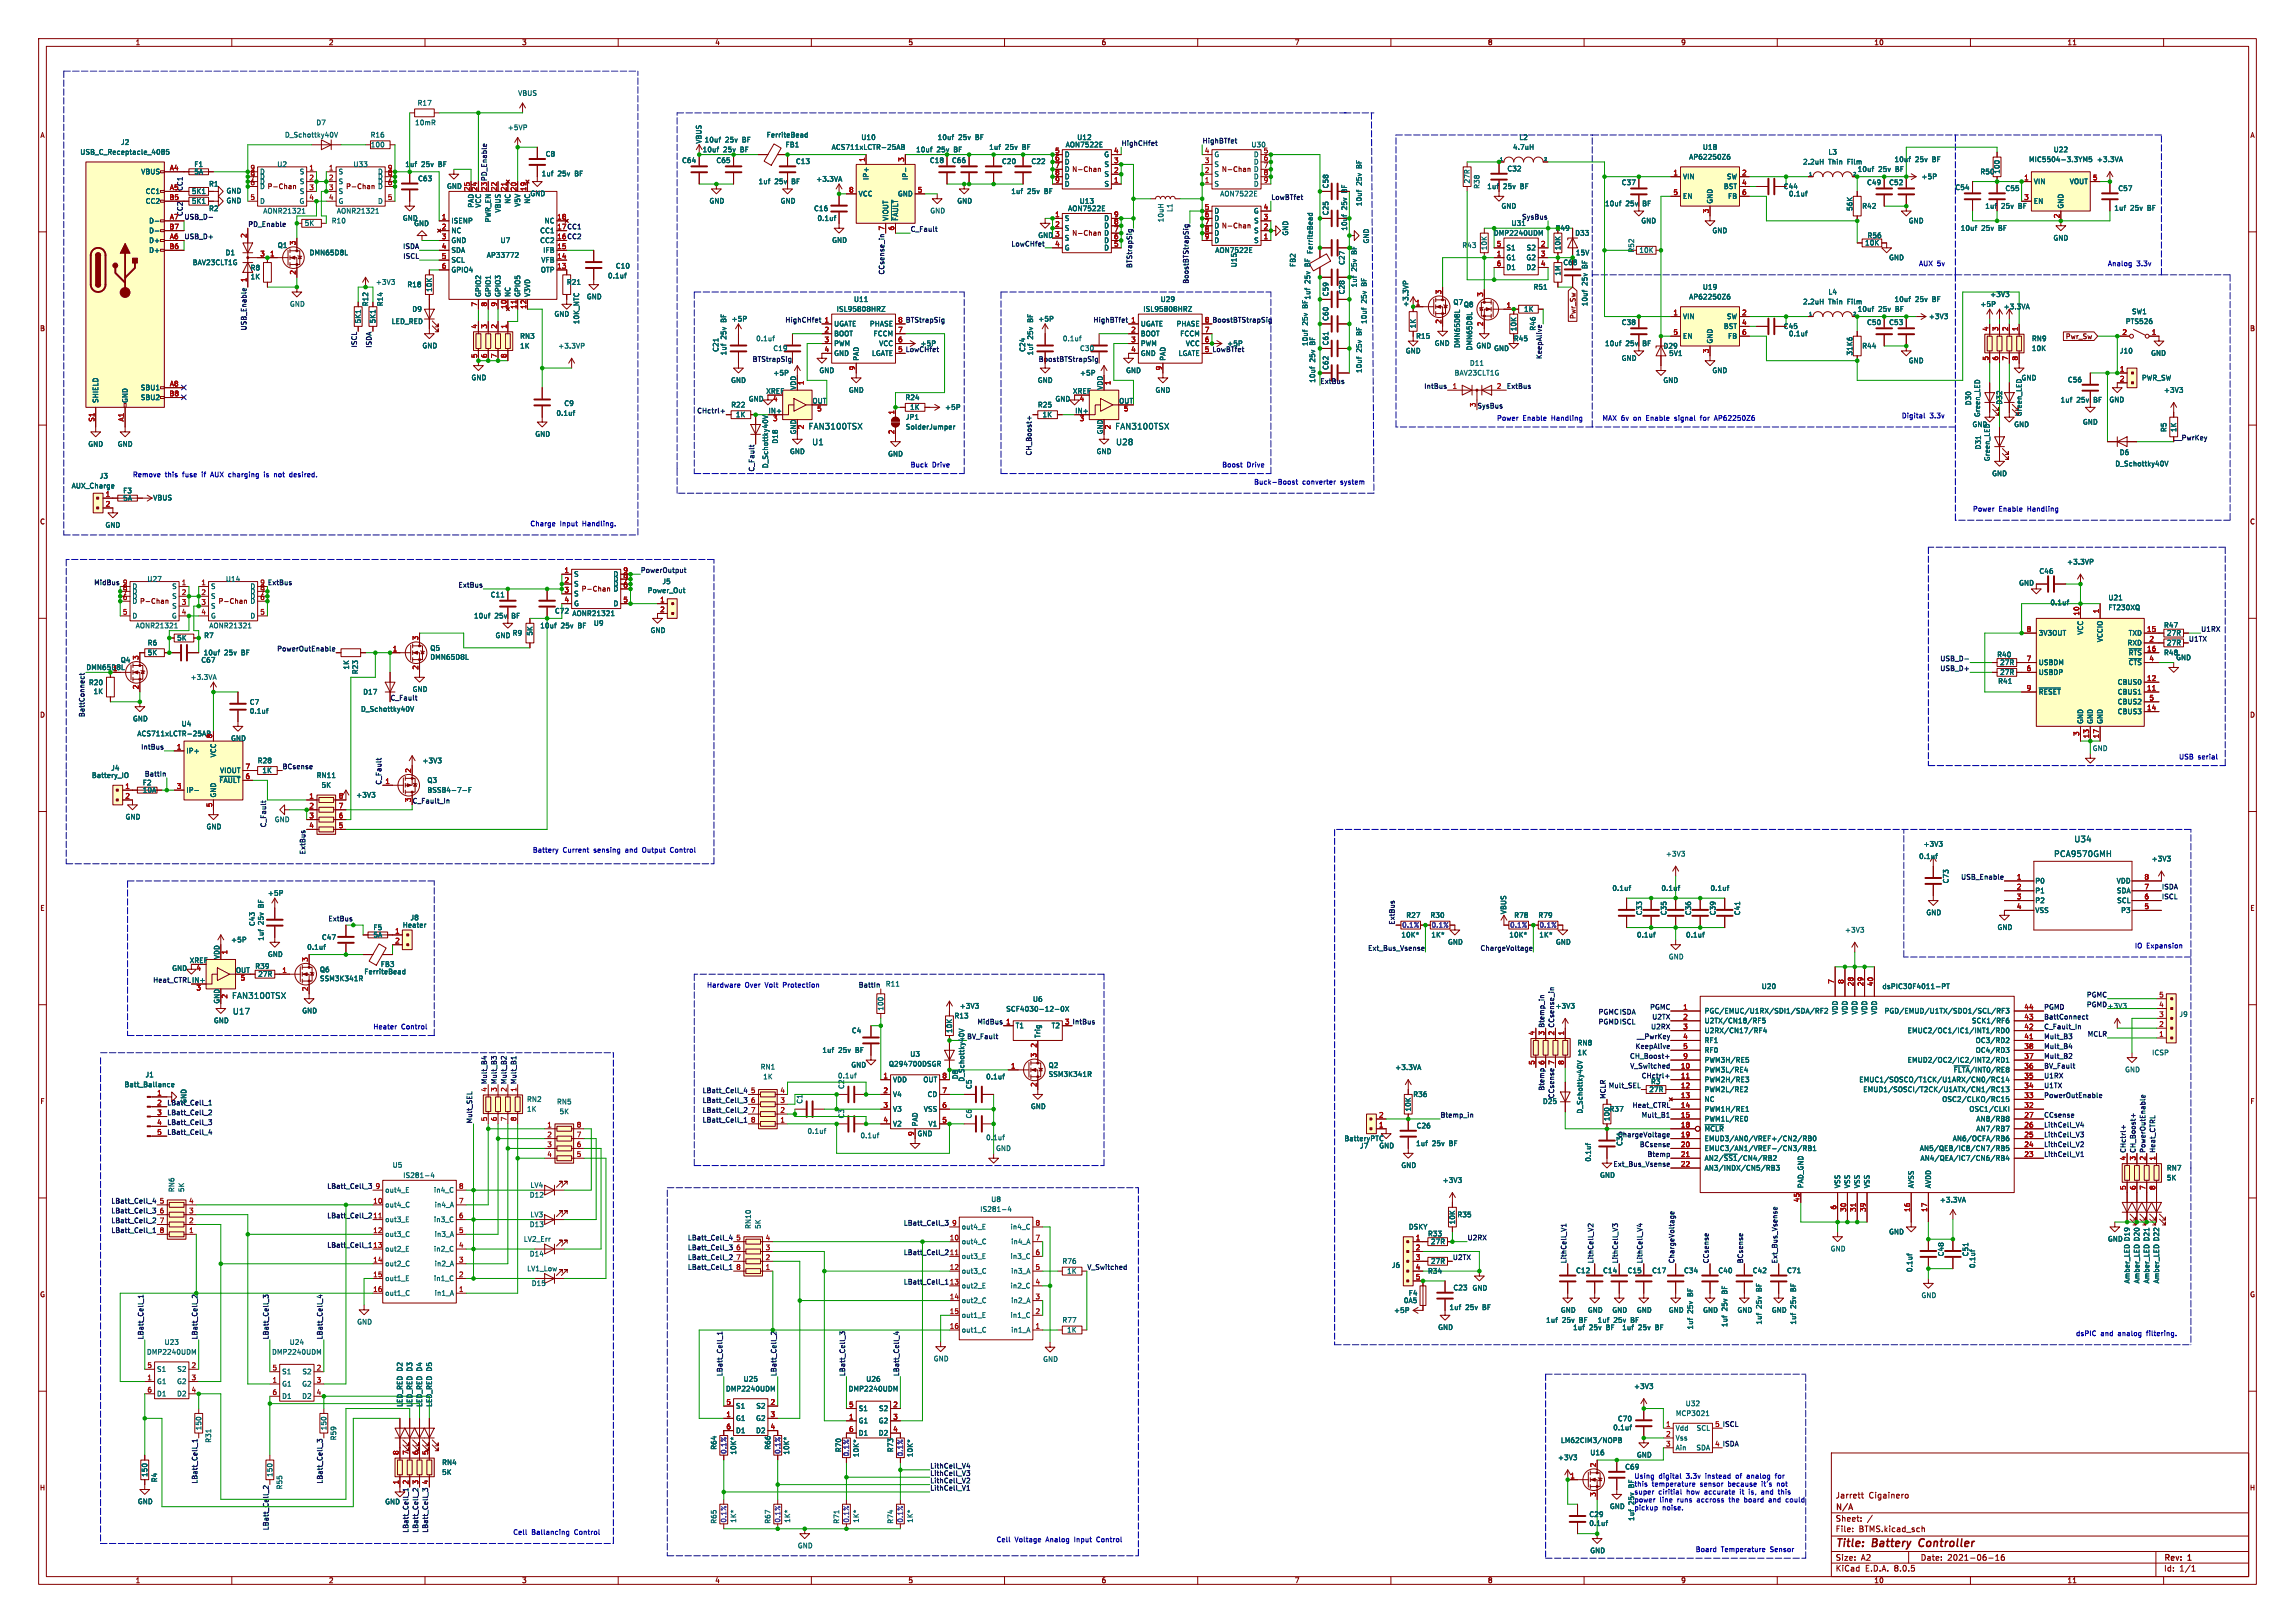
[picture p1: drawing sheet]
<svg xmlns="http://www.w3.org/2000/svg" width="594mm" height="420mm" viewBox="0 0 594 420" stroke-linecap="round" stroke-linejoin="round" font-family="sans-serif">
<defs><g id="words">
<g font-size="2.8" fill="#840000">
<text x="475" y="400.9">Title:</text>
<text x="484.7" y="400.9">Battery</text>
<text x="497.6" y="400.9">Controller</text>
</g>
<g font-size="2.1" fill="#006464">
<text x="209.2" y="111.4">FAN3100TSX</text>
<text x="288.5" y="111.4">FAN3100TSX</text>
<text x="210.1" y="115.4">U1</text>
<text x="288.8" y="115.4">U28</text>
<text x="531.5" y="222">PCA9570GMH</text>
<text x="536.8" y="218.2">U34</text>
<text x="59.9" y="258.7">FAN3100TSX</text>
<text x="60.2" y="262.7">U17</text>
</g>
<g font-size="2.1" fill="#840000">
<text x="475" y="388">Jarrett</text>
<text x="483.7" y="388">Cigainero</text>
<text x="475" y="394">Sheet:</text>
<text x="475" y="391.2">N/A</text>
<text x="475" y="396.7">File:</text>
<text x="481.1" y="396.7">BTMS.kicad_sch</text>
<text x="475" y="406.9">KiCad</text>
<text x="475" y="404.1">Size:</text>
<text x="481.7" y="404.1">A2</text>
<text x="482.7" y="406.9">E.D.A.</text>
<text x="490.3" y="406.9">8.0.5</text>
<text x="497" y="404.1">Date:</text>
<text x="504" y="404.1">2021-06-16</text>
<text x="560" y="404.3">Rev:</text>
<text x="560" y="406.9">Id:</text>
<text x="564.1" y="406.9">1/1</text>
<text x="566.4" y="404.3">1</text>
</g>
<g font-size="1.8" fill="#840000">
<text x="35" y="11.9">1</text>
<text x="85" y="11.9">2</text>
<text x="135" y="11.9">3</text>
<text x="185" y="11.9">4</text>
<text x="235" y="11.9">5</text>
<text x="285" y="11.9">6</text>
<text x="335" y="11.9">7</text>
<text x="385" y="11.9">8</text>
<text x="435" y="11.9">9</text>
<text x="485" y="11.9">10</text>
<text x="535" y="11.9">11</text>
<text x="10.3" y="35.9">A</text>
<text x="582.3" y="35.9">A</text>
<text x="275.5" y="44.7">D N-Chan</text>
<text x="316.1" y="44.7">N-Chan</text>
<text x="89.5" y="49.1">P-Chan</text>
<text x="126.1" y="49.6" transform="rotate(-90 126.1 49.6)">23 PD_Enable</text>
<text x="144.1" y="59.4">17 CC1</text>
<text x="314.2" y="59.3">D N-Chan</text>
<text x="144.1" y="62">16 CC2</text>
<text x="277.4" y="61.2">N-Chan</text>
<text x="408" y="82.7" transform="rotate(-90 408 82.7)">Pwr_Sw</text>
<text x="10.3" y="85.9">B</text>
<text x="534.6" y="88">Pwr_Sw</text>
<text x="582.3" y="85.9">B</text>
<text x="562.6" y="114">__PwrKey</text>
<text x="10.3" y="135.9">C</text>
<text x="582.3" y="135.9">C</text>
<text x="150.4" y="153.3">P-Chan</text>
<text x="56.4" y="156.4">P-Chan</text>
<text x="22.2" y="173.6">DMN65D8L</text>
<text x="10.3" y="185.9">D</text>
<text x="582.3" y="185.9">D</text>
<text x="10.3" y="235.9">E</text>
<text x="582.3" y="235.9">E</text>
<text x="402.3" y="268" transform="rotate(-90 402.3 268)">2 CCsense_in</text>
<text x="10.3" y="285.9">F</text>
<text x="582.3" y="285.9">F</text>
<text x="550.3" y="300.4" transform="rotate(-90 550.3 300.4)">4 CHctrl+</text>
<text x="555.4" y="300.4" transform="rotate(-90 555.4 300.4)">2 PowerOutEnable</text>
<text x="10.3" y="335.9">G</text>
<text x="582.3" y="335.9">G</text>
<text x="10.2" y="385.9">H</text>
<text x="582.2" y="385.9">H</text>
<text x="35" y="409.9">1</text>
<text x="85" y="409.9">2</text>
<text x="135" y="409.9">3</text>
<text x="185" y="409.9">4</text>
<text x="235" y="409.9">5</text>
<text x="285" y="409.9">6</text>
<text x="335" y="409.9">7</text>
<text x="385" y="409.9">8</text>
<text x="435" y="409.9">9</text>
<text x="485" y="409.9">10</text>
<text x="535" y="409.9">11</text>
</g>
<g font-size="1.8" fill="#006464">
<text x="108" y="27.5">R17</text>
<text x="134" y="25">VBUS</text>
<text x="73.6" y="35.8">D_Schottky40V</text>
<text x="81.8" y="32.6">D7</text>
<text x="95.8" y="35.8">R16</text>
<text x="107.3" y="32.6">10mR</text>
<text x="131.3" y="33.9">+5VP</text>
<text x="198.3" y="35.8">FerriteBead</text>
<text x="20.7" y="40.2">USB_C_Receptacle_4085</text>
<text x="31.2" y="37.7">J2</text>
<text x="95.9" y="38.3">100</text>
<text x="141.1" y="40.7">C8</text>
<text x="181.7" y="39.6">10uf</text>
<text x="181.8" y="37.3" transform="rotate(-90 181.8 37.3)">VBUS</text>
<text x="182.3" y="37.1">10uf</text>
<text x="187.2" y="39.6">25v</text>
<text x="187.7" y="37.1">25v</text>
<text x="191.8" y="39.6">BF</text>
<text x="192.3" y="37.1">BF</text>
<text x="203.2" y="38.3">FB1</text>
<text x="215.1" y="39">ACS711xLCTR-25AB</text>
<text x="222.8" y="36.4">U10</text>
<text x="237" y="39.6">10uf</text>
<text x="242.5" y="39.6">25v</text>
<text x="242.6" y="36.4">10uf</text>
<text x="247" y="39.6">BF</text>
<text x="248" y="36.4">25v</text>
<text x="252.6" y="36.4">BF</text>
<text x="255.9" y="39">1uf</text>
<text x="260.2" y="39">25v</text>
<text x="264.7" y="39">BF</text>
<text x="275.5" y="40.9">D</text>
<text x="275.7" y="38.3">AON7522E</text>
<text x="278.7" y="36.4">U12</text>
<text x="285.7" y="40.9">G</text>
<text x="314.2" y="40.9">G</text>
<text x="323.8" y="38.3">U30</text>
<text x="324.4" y="40.9">D</text>
<text x="327" y="39.8">5</text>
<text x="391.5" y="39">4.7uH</text>
<text x="393.1" y="36.4">L2</text>
<text x="437.1" y="41.5">AP62250Z6</text>
<text x="440.6" y="39">U18</text>
<text x="473.1" y="40.2">L3</text>
<text x="531.4" y="39.6">U22</text>
<text x="36.4" y="45.3">VBUS</text>
<text x="50.2" y="43.4">F1</text>
<text x="50.2" y="45.3">5A</text>
<text x="67.2" y="47.9">D</text>
<text x="67.2" y="46.6">D</text>
<text x="67.2" y="45.3">D</text>
<text x="71.7" y="43.4">U2</text>
<text x="77.5" y="45.3">S</text>
<text x="77.5" y="47.9">S</text>
<text x="87.5" y="45.3">S</text>
<text x="87.5" y="47.9">S</text>
<text x="91.4" y="43.4">U33</text>
<text x="97.7" y="47.9">D</text>
<text x="97.7" y="46.6">D</text>
<text x="97.7" y="45.3">D</text>
<text x="104.8" y="43.4">1uf</text>
<text x="108.1" y="47.1">C63</text>
<text x="109" y="43.4">25v</text>
<text x="113.6" y="43.4">BF</text>
<text x="140.1" y="45.8">1uf</text>
<text x="144.3" y="45.8">25v</text>
<text x="148.9" y="45.8">BF</text>
<text x="176.4" y="42.4">C64</text>
<text x="185.3" y="42.4">C65</text>
<text x="196.2" y="47.9">1uf</text>
<text x="200.5" y="47.9">25v</text>
<text x="205" y="47.9">BF</text>
<text x="205.9" y="42.6">C13</text>
<text x="211.1" y="47.2">+3.3VA</text>
<text x="225" y="46.7" transform="rotate(-90 225 46.7)">IP+</text>
<text x="235.2" y="46.7" transform="rotate(-90 235.2 46.7)">IP-</text>
<text x="240.5" y="42.4">C18</text>
<text x="246.3" y="42.4">C66</text>
<text x="259.2" y="42.6">C20</text>
<text x="266.8" y="42.6">C22</text>
<text x="275.5" y="42.8">D</text>
<text x="275.5" y="46.6">D</text>
<text x="275.5" y="44.7">D</text>
<text x="285.7" y="45.9">S</text>
<text x="285.7" y="43.4">S</text>
<text x="314.2" y="45.9">S</text>
<text x="314.2" y="43.4">S</text>
<text x="324.4" y="42.8">D</text>
<text x="324.4" y="44.7">D</text>
<text x="324.4" y="46.6">D</text>
<text x="352.7" y="48" transform="rotate(-90 352.7 48)">25v</text>
<text x="352.7" y="43.4" transform="rotate(-90 352.7 43.4)">BF</text>
<text x="380.6" y="47.6" transform="rotate(-90 380.6 47.6)">27R</text>
<text x="390" y="44.6">C32</text>
<text x="435.5" y="46.6">VIN</text>
<text x="446.8" y="46.6">SW</text>
<text x="466.6" y="42.8">2.2uH</text>
<text x="473.2" y="42.8">Thin</text>
<text x="478.3" y="42.8">Film</text>
<text x="480.7" y="44.7">10uf</text>
<text x="486.2" y="44.7">25v</text>
<text x="490.2" y="42.1">10uf</text>
<text x="490.7" y="44.7">BF</text>
<text x="495.7" y="42.1">25v</text>
<text x="497.2" y="46.6">+5P</text>
<text x="500.3" y="42.1">BF</text>
<text x="512.5" y="45.3">R50</text>
<text x="517.8" y="45.1" transform="rotate(-90 517.8 45.1)">100</text>
<text x="525" y="42.1">MIC5504-3.3YM5</text>
<text x="526.3" y="47.9">VIN</text>
<text x="535.6" y="47.9">VOUT</text>
<text x="542.6" y="42.1">+3.3VA</text>
<text x="37.6" y="50.4">CC1</text>
<text x="37.6" y="52.9">CC2</text>
<text x="49.5" y="50.4">5K1</text>
<text x="49.5" y="52.9">5K1</text>
<text x="54" y="48.5">R1</text>
<text x="58.5" y="50.3">GND</text>
<text x="58.5" y="52.8">GND</text>
<text x="67.2" y="52.9">D</text>
<text x="67.2" y="49.1">D P-Chan</text>
<text x="77.4" y="52.9">G</text>
<text x="77.5" y="50.4">S</text>
<text x="87.5" y="50.4">S</text>
<text x="87.5" y="52.9">G</text>
<text x="97.7" y="52.9">D</text>
<text x="97.7" y="49.1">D</text>
<text x="115.6" y="49.1">GND</text>
<text x="122.8" y="53.9" transform="rotate(-90 122.8 53.9)">PAD</text>
<text x="124.7" y="53.9" transform="rotate(-90 124.7 53.9)">VCC</text>
<text x="132.3" y="52.8" transform="rotate(-90 132.3 52.8)">NC</text>
<text x="134.8" y="53.6" transform="rotate(-90 134.8 53.6)">V5V</text>
<text x="137.2" y="51">GND</text>
<text x="137.4" y="52.8" transform="rotate(-90 137.4 52.8)">NC</text>
<text x="183.5" y="52.9">GND</text>
<text x="201.9" y="52.9">GND</text>
<text x="222.1" y="51">VCC</text>
<text x="232.3" y="51">GND</text>
<text x="247.6" y="52.9">GND</text>
<text x="261.6" y="50.4">1uf</text>
<text x="265.9" y="50.4">25v</text>
<text x="270.4" y="50.4">BF</text>
<text x="275.5" y="48.5">D</text>
<text x="279.3" y="52.9">U13</text>
<text x="285.7" y="48.5">S</text>
<text x="314.2" y="48.5">S</text>
<text x="315.7" y="51">AON7522E</text>
<text x="324.4" y="48.5">D</text>
<text x="344" y="48.9" transform="rotate(-90 344 48.9)">C58</text>
<text x="348.8" y="49.8" transform="rotate(-90 348.8 49.8)">BF</text>
<text x="352.7" y="53.5" transform="rotate(-90 352.7 53.5)">10uf</text>
<text x="383.1" y="49" transform="rotate(-90 383.1 49)">R38</text>
<text x="384.8" y="49.1">1uf</text>
<text x="389.1" y="49.1">25v</text>
<text x="393.6" y="49.1">BF</text>
<text x="415.3" y="53.6">10uf</text>
<text x="419.6" y="48.1">C37</text>
<text x="420.8" y="53.6">25v</text>
<text x="425.3" y="53.6">BF</text>
<text x="435.5" y="51.7">EN</text>
<text x="443.5" y="52.8" transform="rotate(-90 443.5 52.8)">GND</text>
<text x="446.1" y="49.1">BST</text>
<text x="447.1" y="51.7">FB</text>
<text x="461.6" y="49.1">C44</text>
<text x="462.9" y="51">0.1uf</text>
<text x="483.1" y="48.1">C49</text>
<text x="488.8" y="48.1">C52</text>
<text x="506" y="49.4">C54</text>
<text x="518.9" y="49.6">C55</text>
<text x="526.3" y="52.9">EN</text>
<text x="548.1" y="49.6">C57</text>
<text x="38.5" y="58">D-</text>
<text x="54" y="54.8">R2</text>
<text x="68" y="55.5">AONR21321</text>
<text x="78.7" y="58.6">5K</text>
<text x="85.7" y="58">R10</text>
<text x="87.1" y="55.5">AONR21321</text>
<text x="104.1" y="57.3">GND</text>
<text x="107.1" y="58.7">GND</text>
<text x="116.7" y="58">ISENP</text>
<text x="127.2" y="57.7" transform="rotate(-90 127.2 57.7)">PWR_EN</text>
<text x="129.8" y="55.1" transform="rotate(-90 129.8 55.1)">VBUS</text>
<text x="140.8" y="58">NC</text>
<text x="210.6" y="54.8">C16</text>
<text x="211.5" y="57.4">0.1uf</text>
<text x="230.1" y="57.3" transform="rotate(-90 230.1 57.3)">VIOUT</text>
<text x="232.6" y="57.3" transform="rotate(-90 232.6 57.3)">~{FAULT}</text>
<text x="240.7" y="55.4">GND</text>
<text x="275.5" y="57.4">S</text>
<text x="275.5" y="59.9">S</text>
<text x="276.3" y="54.8">AON7522E</text>
<text x="285.7" y="59.3">D</text>
<text x="285.7" y="57.4">D</text>
<text x="301.3" y="57.6" transform="rotate(-90 301.3 57.6)">10uH</text>
<text x="303.7" y="55" transform="rotate(-90 303.7 55)">L1</text>
<text x="314.2" y="55.5">D</text>
<text x="314.2" y="57.4">D</text>
<text x="314.2" y="59.3">D</text>
<text x="324.4" y="55.5">G</text>
<text x="324.5" y="58">S</text>
<text x="344" y="55.8" transform="rotate(-90 344 55.8)">C25</text>
<text x="348.8" y="59.8" transform="rotate(-90 348.8 59.8)">10uf</text>
<text x="348.8" y="54.3" transform="rotate(-90 348.8 54.3)">25v</text>
<text x="388.5" y="54.2">GND</text>
<text x="391.1" y="58.6">U31</text>
<text x="424.7" y="58">GND</text>
<text x="479.7" y="54.7" transform="rotate(-90 479.7 54.7)">56K</text>
<text x="481.9" y="54.2">R42</text>
<text x="493.9" y="58">GND</text>
<text x="507.4" y="59.9">10uf</text>
<text x="512.8" y="59.9">25v</text>
<text x="513.7" y="54.2">1uf</text>
<text x="517.4" y="59.9">BF</text>
<text x="518" y="54.2">25v</text>
<text x="522.5" y="54.2">BF</text>
<text x="534.3" y="54.1" transform="rotate(-90 534.3 54.1)">GND</text>
<text x="547.1" y="54.7">1uf</text>
<text x="551.4" y="54.7">25v</text>
<text x="555.9" y="54.7">BF</text>
<text x="38.5" y="63.1">D+</text>
<text x="38.5" y="65.6">D+</text>
<text x="38.5" y="60.6">D-</text>
<text x="71.8" y="64.4">Q1</text>
<text x="116.7" y="60.6">NC</text>
<text x="116.7" y="63.1">GND</text>
<text x="116.7" y="65.6">SDA</text>
<text x="129.4" y="63.1">U7</text>
<text x="139.7" y="63.1">CC2</text>
<text x="139.7" y="60.6">CC1</text>
<text x="140.5" y="65.6">IFB</text>
<text x="215.3" y="63">GND</text>
<text x="268.6" y="61.8">GND</text>
<text x="275.5" y="62.5">S</text>
<text x="275.5" y="65">G</text>
<text x="285.7" y="65">D</text>
<text x="285.7" y="63.1">D</text>
<text x="285.7" y="61.2">D</text>
<text x="314.2" y="61.2">D</text>
<text x="314.2" y="63.1">D</text>
<text x="314.4" y="65.6">AON7522E</text>
<text x="324.5" y="63.1">S</text>
<text x="324.5" y="60.6">S</text>
<text x="333.6" y="61.1" transform="rotate(-90 333.6 61.1)">GND</text>
<text x="340" y="65.8" transform="rotate(-90 340 65.8)">FerriteBead</text>
<text x="351.4" y="65.7" transform="rotate(-90 351.4 65.7)">BF</text>
<text x="354.5" y="63.1" transform="rotate(-90 354.5 63.1)">GND</text>
<text x="378.4" y="64.4">R43</text>
<text x="385" y="64.9" transform="rotate(-90 385 64.9)">10K</text>
<text x="386.5" y="61.2">DMP2240UDM</text>
<text x="389.8" y="65">S1</text>
<text x="395" y="65">S2</text>
<text x="404.1" y="64.9" transform="rotate(-90 404.1 64.9)">10K</text>
<text x="407.6" y="61.2">D33</text>
<text x="423.1" y="65.5" transform="rotate(-90 423.1 65.5)">R52</text>
<text x="424.2" y="65.6">10K</text>
<text x="443.1" y="60.6">GND</text>
<text x="482.6" y="63.7">10K</text>
<text x="483.2" y="61.8">R56</text>
<text x="531.4" y="62.5">GND</text>
<text x="49.8" y="68.8">BAV23CLT1G</text>
<text x="58.3" y="66.3">D1</text>
<text x="64.7" y="70.2">R8</text>
<text x="80" y="66.3">DMN65D8L</text>
<text x="116.7" y="68.2">SCL</text>
<text x="116.7" y="70.7">GPIO4</text>
<text x="125.9" y="66.9">AP33772</text>
<text x="139.9" y="70.7">OTP</text>
<text x="140" y="68.2">VFB</text>
<text x="159.3" y="69.7">C10</text>
<text x="320.3" y="69.3" transform="rotate(-90 320.3 69.3)">U15</text>
<text x="335.5" y="69.2" transform="rotate(-90 335.5 69.2)">FB2</text>
<text x="339.3" y="68.8" transform="rotate(-90 339.3 68.8)">BF</text>
<text x="348.2" y="68.7" transform="rotate(-90 348.2 68.7)">C27</text>
<text x="351.4" y="70.2" transform="rotate(-90 351.4 70.2)">25v</text>
<text x="389.8" y="67.5">G1</text>
<text x="389.8" y="70.1">D1</text>
<text x="395" y="67.5">G2</text>
<text x="395" y="70.1">D2</text>
<text x="404.1" y="71.5" transform="rotate(-90 404.1 71.5)">1M</text>
<text x="404.5" y="68.8">C68</text>
<text x="407.8" y="66.3">15V</text>
<text x="411.1" y="69.3" transform="rotate(-90 411.1 69.3)">BF</text>
<text x="488.8" y="67.5">GND</text>
<text x="64.7" y="72.5">1K</text>
<text x="97.2" y="73.9">+3V3</text>
<text x="105.3" y="74.5">R18</text>
<text x="112" y="75.7" transform="rotate(-90 112 75.7)">10K</text>
<text x="124.7" y="77" transform="rotate(-90 124.7 77)">GPIO2</text>
<text x="127.2" y="77" transform="rotate(-90 127.2 77)">GPIO1</text>
<text x="129.8" y="77" transform="rotate(-90 129.8 77)">GPIO3</text>
<text x="132.3" y="77" transform="rotate(-90 132.3 77)">NC</text>
<text x="134.8" y="77" transform="rotate(-90 134.8 77)">GPIO5</text>
<text x="137.4" y="77" transform="rotate(-90 137.4 77)">V3VD</text>
<text x="146.6" y="73.9">R21</text>
<text x="151.8" y="77.6">GND</text>
<text x="157.2" y="72.2">0.1uf</text>
<text x="339.3" y="77.7" transform="rotate(-90 339.3 77.7)">1uf</text>
<text x="339.3" y="73.4" transform="rotate(-90 339.3 73.4)">25v</text>
<text x="344" y="76.8" transform="rotate(-90 344 76.8)">C59</text>
<text x="348.2" y="76.3" transform="rotate(-90 348.2 76.3)">C28</text>
<text x="351.4" y="74.5" transform="rotate(-90 351.4 74.5)">1uf</text>
<text x="353.9" y="73.9" transform="rotate(-90 353.9 73.9)">BF</text>
<text x="396.8" y="75.2">R51</text>
<text x="411.1" y="73.9" transform="rotate(-90 411.1 73.9)">25v</text>
<text x="437.1" y="77.7">AP62250Z6</text>
<text x="440.6" y="75.2">U19</text>
<text x="473.1" y="76.4">L4</text>
<text x="515" y="77.1">+3V3</text>
<text x="74.9" y="79.6">GND</text>
<text x="93.6" y="83.8" transform="rotate(-90 93.6 83.8)">5K1</text>
<text x="95.5" y="79.4" transform="rotate(-90 95.5 79.4)">R12</text>
<text x="97.4" y="83.8" transform="rotate(-90 97.4 83.8)">5K1</text>
<text x="99.3" y="79.4" transform="rotate(-90 99.3 79.4)">R14</text>
<text x="106.6" y="80.9">D9</text>
<text x="143.4" y="82.1">GND</text>
<text x="188.2" y="83.3" transform="rotate(-90 188.2 83.3)">BF</text>
<text x="189.2" y="83.4">+5P</text>
<text x="216.4" y="80.9">ISL95808HRZ</text>
<text x="220.9" y="78.3">U11</text>
<text x="267.6" y="83.3" transform="rotate(-90 267.6 83.3)">BF</text>
<text x="268.6" y="83.4">+5P</text>
<text x="295.8" y="80.9">ISL95808HRZ</text>
<text x="300.3" y="78.3">U29</text>
<text x="338.7" y="79.6" transform="rotate(-90 338.7 79.6)">BF</text>
<text x="344" y="83.1" transform="rotate(-90 344 83.1)">C60</text>
<text x="353.9" y="83.9" transform="rotate(-90 353.9 83.9)">10uf</text>
<text x="353.9" y="78.5" transform="rotate(-90 353.9 78.5)">25v</text>
<text x="364.7" y="79.6" transform="rotate(-90 364.7 79.6)">+3.3VP</text>
<text x="376.1" y="79.1">Q7</text>
<text x="378.8" y="79.7">Q8</text>
<text x="394.3" y="80.9">1K</text>
<text x="411.1" y="79.4" transform="rotate(-90 411.1 79.4)">10uf</text>
<text x="435.5" y="82.8">VIN</text>
<text x="446.8" y="82.8">SW</text>
<text x="466.6" y="79">2.2uH</text>
<text x="473.2" y="79">Thin</text>
<text x="478.3" y="79">Film</text>
<text x="480.7" y="80.9">10uf</text>
<text x="486.2" y="80.9">25v</text>
<text x="490.2" y="78.3">10uf</text>
<text x="490.7" y="80.9">BF</text>
<text x="495.7" y="78.3">25v</text>
<text x="499.1" y="82.8">+3V3</text>
<text x="500.3" y="78.3">BF</text>
<text x="512.5" y="79.6">+5P</text>
<text x="518.5" y="80.2">+3.3VA</text>
<text x="551.7" y="81.5">SW1</text>
<text x="101.3" y="84">LED_RED</text>
<text x="134.5" y="87.9">RN3</text>
<text x="150.1" y="84" transform="rotate(-90 150.1 84)">10K_NTC</text>
<text x="188.2" y="87.8" transform="rotate(-90 188.2 87.8)">25v</text>
<text x="195.6" y="88.5">0.1uf</text>
<text x="215.8" y="84.7">UGATE</text>
<text x="215.8" y="87.2">BOOT</text>
<text x="215.8" y="89.8">PWM</text>
<text x="225" y="84.7">PHASE</text>
<text x="226" y="87.2">FCCM</text>
<text x="227.4" y="89.8">VCC</text>
<text x="238.1" y="89.8">+5P</text>
<text x="267.6" y="87.8" transform="rotate(-90 267.6 87.8)">25v</text>
<text x="275" y="88.5">0.1uf</text>
<text x="295.1" y="84.7">UGATE</text>
<text x="295.1" y="87.2">BOOT</text>
<text x="295.1" y="89.8">PWM</text>
<text x="304.4" y="84.7">PHASE</text>
<text x="305.4" y="87.2">FCCM</text>
<text x="306.8" y="89.8">VCC</text>
<text x="317.5" y="89.8">+5P</text>
<text x="338.7" y="89.7" transform="rotate(-90 338.7 89.7)">10uf</text>
<text x="338.7" y="84.2" transform="rotate(-90 338.7 84.2)">25v</text>
<text x="340.6" y="89.2" transform="rotate(-90 340.6 89.2)">BF</text>
<text x="344" y="89.5" transform="rotate(-90 344 89.5)">C61</text>
<text x="352.7" y="86.6" transform="rotate(-90 352.7 86.6)">BF</text>
<text x="366.4" y="87.9">R15</text>
<text x="366.6" y="85.1" transform="rotate(-90 366.6 85.1)">1K</text>
<text x="371.2" y="89.7">GND</text>
<text x="391.7" y="88.5">R45</text>
<text x="392.7" y="85.8" transform="rotate(-90 392.7 85.8)">10K</text>
<text x="397.6" y="85.7" transform="rotate(-90 397.6 85.7)">R46</text>
<text x="415.3" y="89.8">10uf</text>
<text x="419.6" y="84.3">C38</text>
<text x="420.8" y="89.8">25v</text>
<text x="425.3" y="89.8">BF</text>
<text x="435.5" y="87.9">EN</text>
<text x="443.5" y="89" transform="rotate(-90 443.5 89)">GND</text>
<text x="446.1" y="85.3">BST</text>
<text x="447.1" y="87.9">FB</text>
<text x="461.6" y="85.3">C45</text>
<text x="462.9" y="87.2">0.1uf</text>
<text x="483.1" y="84.3">C50</text>
<text x="488.8" y="84.3">C53</text>
<text x="525.8" y="88.5">RN9</text>
<text x="550.1" y="84">PTS526</text>
<text x="109.2" y="90.3">GND</text>
<text x="134.5" y="90.4">1K</text>
<text x="144.4" y="90.4">+3.3VP</text>
<text x="186.2" y="91.2" transform="rotate(-90 186.2 91.2)">C21</text>
<text x="188.2" y="92.1" transform="rotate(-90 188.2 92.1)">1uf</text>
<text x="200" y="91">C19</text>
<text x="215.8" y="92.3">GND</text>
<text x="222.5" y="93.5" transform="rotate(-90 222.5 93.5)">PAD</text>
<text x="225.6" y="92.3">LGATE</text>
<text x="265.5" y="91.2" transform="rotate(-90 265.5 91.2)">C24</text>
<text x="267.6" y="92.1" transform="rotate(-90 267.6 92.1)">1uf</text>
<text x="279.4" y="91">C30</text>
<text x="295.1" y="92.3">GND</text>
<text x="301.9" y="93.5" transform="rotate(-90 301.9 93.5)">PAD</text>
<text x="304.9" y="92.3">LGATE</text>
<text x="340.6" y="93.7" transform="rotate(-90 340.6 93.7)">25v</text>
<text x="344" y="95.8" transform="rotate(-90 344 95.8)">C62</text>
<text x="352.7" y="91.2" transform="rotate(-90 352.7 91.2)">25v</text>
<text x="363.7" y="91.7">GND</text>
<text x="378.1" y="90.2" transform="rotate(-90 378.1 90.2)">DMN65D8L</text>
<text x="380.3" y="94.8">D11</text>
<text x="381.2" y="90.8" transform="rotate(-90 381.2 90.8)">DMN65D8L</text>
<text x="382" y="90.3">GND</text>
<text x="386.6" y="91">GND</text>
<text x="419.6" y="93.6">GND</text>
<text x="430.4" y="90.4">D29</text>
<text x="431.9" y="92.3">5V1</text>
<text x="479.7" y="92.1" transform="rotate(-90 479.7 92.1)">31K6</text>
<text x="481.9" y="90.4">R44</text>
<text x="493.9" y="94.2">GND</text>
<text x="525.8" y="91">10K</text>
<text x="548.5" y="91.7">J10</text>
<text x="556.6" y="92.3">GND</text>
<text x="36.3" y="101.2">SBU1</text>
<text x="121.9" y="98.6">GND</text>
<text x="189.1" y="99.3">GND</text>
<text x="198.2" y="102">XREF</text>
<text x="200" y="97.4">+5P</text>
<text x="206.1" y="101" transform="rotate(-90 206.1 101)">VDD</text>
<text x="212" y="96.7">GND</text>
<text x="219.6" y="101.8">GND</text>
<text x="268.5" y="99.3">GND</text>
<text x="277.6" y="102">XREF</text>
<text x="279.4" y="97.4">+5P</text>
<text x="285.5" y="101" transform="rotate(-90 285.5 101)">VDD</text>
<text x="291.3" y="96.7">GND</text>
<text x="299" y="101.8">GND</text>
<text x="340.6" y="99.2" transform="rotate(-90 340.6 99.2)">10uf</text>
<text x="352.7" y="96.6" transform="rotate(-90 352.7 96.6)">10uf</text>
<text x="376.4" y="97.4">BAV23CLT1G</text>
<text x="430.4" y="99.3">GND</text>
<text x="443.1" y="96.7">GND</text>
<text x="523.1" y="98.7">GND</text>
<text x="535.1" y="99.2">C56</text>
<text x="554.3" y="98.7">PWR_SW</text>
<text x="560" y="101.8">+3V3</text>
<text x="25.6" y="104.4" transform="rotate(-90 25.6 104.4)">SHIELD</text>
<text x="33.2" y="104.4" transform="rotate(-90 33.2 104.4)">GND</text>
<text x="36.3" y="103.7">SBU2</text>
<text x="143.9" y="107.8">0.1uf</text>
<text x="145.9" y="105.3">C9</text>
<text x="189.1" y="105.6">R22</text>
<text x="193.7" y="104.1">GND</text>
<text x="198.8" y="107.1">IN+</text>
<text x="210.2" y="104.5">OUT</text>
<text x="234.2" y="103.7">R24</text>
<text x="235.4" y="106.3">1K</text>
<text x="244.5" y="106.3">+5P</text>
<text x="268.5" y="105.6">R25</text>
<text x="273" y="104.1">GND</text>
<text x="278.2" y="107.1">IN+</text>
<text x="289.5" y="104.5">OUT</text>
<text x="510.4" y="105" transform="rotate(-90 510.4 105)">D30</text>
<text x="518.4" y="104.8" transform="rotate(-90 518.4 104.8)">D32</text>
<text x="523.5" y="107.9" transform="rotate(-90 523.5 107.9)">Green_LED</text>
<text x="533.2" y="104.4">1uf</text>
<text x="537.5" y="104.4">25v</text>
<text x="542" y="104.4">BF</text>
<text x="545.8" y="104.3">GND</text>
<text x="138.4" y="113.2">GND</text>
<text x="190.3" y="108.2">1K</text>
<text x="206.1" y="112.5" transform="rotate(-90 206.1 112.5)">GND</text>
<text x="234.3" y="108.8">JP1</text>
<text x="234.3" y="111.4">SolderJumper</text>
<text x="269.7" y="108.2">1K</text>
<text x="285.5" y="112.5" transform="rotate(-90 285.5 112.5)">GND</text>
<text x="510.4" y="110.7">GND</text>
<text x="512.7" y="108" transform="rotate(-90 512.7 108)">Green_LED</text>
<text x="521.2" y="110.7">GND</text>
<text x="539" y="110.1">GND</text>
<text x="560.9" y="111.9" transform="rotate(-90 560.9 111.9)">R5</text>
<text x="563.5" y="111.9" transform="rotate(-90 563.5 111.9)">1K</text>
<text x="22.7" y="115.8">GND</text>
<text x="30.3" y="115.8">GND</text>
<text x="201.5" y="114.9" transform="rotate(-90 201.5 114.9)">D18</text>
<text x="204.3" y="117.7">GND</text>
<text x="229.7" y="118.3">GND</text>
<text x="283.7" y="117.7">GND</text>
<text x="512.9" y="116.4" transform="rotate(-90 512.9 116.4)">D31</text>
<text x="515.2" y="119.5" transform="rotate(-90 515.2 119.5)">Green_LED</text>
<text x="548.5" y="118">D6</text>
<text x="25.7" y="124.1">J3</text>
<text x="199" y="121.3" transform="rotate(-90 199 121.3)">D_Schottky40V</text>
<text x="515.5" y="123.4">GND</text>
<text x="547.4" y="120.9">D_Schottky40V</text>
<text x="18.4" y="126.6">AUX_Charge</text>
<text x="31.8" y="127.9">F3</text>
<text x="31.8" y="129.8">5A</text>
<text x="39.5" y="129.7">VBUS</text>
<text x="27.2" y="136.8">GND</text>
<text x="148.5" y="149.5">S</text>
<text x="158.7" y="149.5">D</text>
<text x="527.7" y="148.7">C46</text>
<text x="534.9" y="146.3">+3.3VP</text>
<text x="34.2" y="155.2">D</text>
<text x="34.2" y="153.9">D</text>
<text x="34.2" y="152.6">D</text>
<text x="38" y="150.7">U27</text>
<text x="44.4" y="152.6">S</text>
<text x="44.4" y="155.2">S</text>
<text x="54.5" y="152.6">S</text>
<text x="54.5" y="155.2">S</text>
<text x="58.3" y="150.7">U14</text>
<text x="64.7" y="155.2">D</text>
<text x="64.7" y="153.9">D</text>
<text x="64.7" y="152.6">D</text>
<text x="126.9" y="154.8">C11</text>
<text x="148.5" y="152">S</text>
<text x="148.5" y="154.5">S</text>
<text x="158.7" y="153.3">D</text>
<text x="158.7" y="152">D</text>
<text x="158.7" y="150.7">D</text>
<text x="167.5" y="153.7">Power_Out</text>
<text x="171.3" y="151.4">J5</text>
<text x="522.5" y="151.7">GND</text>
<text x="545.6" y="155.5">U21</text>
<text x="34.2" y="160.2">D</text>
<text x="34.2" y="156.4">D P-Chan</text>
<text x="44.4" y="160.2">G</text>
<text x="44.4" y="157.7">S</text>
<text x="54.5" y="157.7">S</text>
<text x="54.5" y="160.2">G</text>
<text x="64.7" y="160.2">D</text>
<text x="64.7" y="156.4">D</text>
<text x="122.6" y="160.2">10uf</text>
<text x="128" y="160.2">25v</text>
<text x="132.6" y="160.2">BF</text>
<text x="143.5" y="159">C72</text>
<text x="148" y="159.6">AONR21321</text>
<text x="148.5" y="157.1">G</text>
<text x="158.7" y="157.1">D</text>
<text x="530.6" y="156.8">0.1uf</text>
<text x="545.6" y="158.1">FT230XQ</text>
<text x="35" y="162.8">AONR21321</text>
<text x="38.1" y="167.2">R6</text>
<text x="45.7" y="166">5K</text>
<text x="52.7" y="165.3">R7</text>
<text x="54.1" y="162.8">AONR21321</text>
<text x="128.1" y="165.3">GND</text>
<text x="132.6" y="164.7">R9</text>
<text x="138" y="164.6" transform="rotate(-90 138 164.6)">5K</text>
<text x="139.7" y="162.8">10uf</text>
<text x="145.2" y="162.8">25v</text>
<text x="149.7" y="162.8">BF</text>
<text x="153.6" y="162.2">U9</text>
<text x="168.3" y="164">GND</text>
<text x="527.6" y="164.7">3V3OUT</text>
<text x="539.3" y="164.4" transform="rotate(-90 539.3 164.4)">VCC</text>
<text x="544.4" y="166.3" transform="rotate(-90 544.4 166.3)">VCCIO</text>
<text x="550.5" y="167.2">RXD</text>
<text x="550.8" y="164.7">TXD</text>
<text x="560" y="162.7">R47</text>
<text x="560.7" y="164.7">27R</text>
<text x="560.7" y="167.2">27R</text>
<text x="31.1" y="171.7">Q4</text>
<text x="38.1" y="169.8">5K</text>
<text x="52" y="171.7">C67</text>
<text x="52.6" y="169.8">10uf</text>
<text x="58" y="169.8">25v</text>
<text x="62.6" y="169.8">BF</text>
<text x="90.5" y="173.4" transform="rotate(-90 90.5 173.4)">1K</text>
<text x="111.3" y="170.9">DMN65D8L</text>
<text x="111.3" y="168.6">Q5</text>
<text x="516.8" y="170.3">R40</text>
<text x="517.6" y="172.3">27R</text>
<text x="527.6" y="172.3">USBDM</text>
<text x="550.8" y="169.8">~{RTS}</text>
<text x="550.8" y="172.3">~{CTS}</text>
<text x="560" y="169.8">R48</text>
<text x="563.1" y="171">GND</text>
<text x="22.9" y="177.5">R20</text>
<text x="24.1" y="179.8">1K</text>
<text x="49.2" y="176.1">+3.3VA</text>
<text x="92.8" y="174.6" transform="rotate(-90 92.8 174.6)">R23</text>
<text x="93.9" y="179.9">D17</text>
<text x="106.7" y="179.2">GND</text>
<text x="517.1" y="177.1">R41</text>
<text x="517.6" y="174.9">27R</text>
<text x="527.6" y="174.9">USBDP</text>
<text x="527.6" y="179.9">~{RESET}</text>
<text x="548" y="179.9">CBUS1</text>
<text x="548" y="177.4">CBUS0</text>
<text x="64.5" y="182.6">C7</text>
<text x="64.5" y="184.9">0.1uf</text>
<text x="93.3" y="184.4">D_Schottky40V</text>
<text x="548" y="185">CBUS3</text>
<text x="548" y="182.5">CBUS2</text>
<text x="34.3" y="186.9">GND</text>
<text x="35.4" y="190.7">ACS711xLCTR-25AB</text>
<text x="46.9" y="188.2">U4</text>
<text x="59.7" y="191.9">GND</text>
<text x="539.3" y="187.5" transform="rotate(-90 539.3 187.5)">GND</text>
<text x="541.9" y="187.5" transform="rotate(-90 541.9 187.5)">GND</text>
<text x="544.4" y="187.5" transform="rotate(-90 544.4 187.5)">GND</text>
<text x="48.1" y="195.2">IP+</text>
<text x="56.1" y="196.1" transform="rotate(-90 56.1 196.1)">VCC</text>
<text x="66.6" y="197.7">R28</text>
<text x="109.2" y="197.7">+3V3</text>
<text x="541.5" y="194.5">GND</text>
<text x="23.7" y="201.5">Battery_IO</text>
<text x="28.7" y="199.6">J4</text>
<text x="36.8" y="203.4">F2</text>
<text x="56.7" y="202.8">~{FAULT}</text>
<text x="56.8" y="200.3">VIOUT</text>
<text x="67.8" y="200.3">1K</text>
<text x="81.8" y="201.5">RN11</text>
<text x="110.5" y="202.8">Q3</text>
<text x="36.8" y="205.3">10A</text>
<text x="48.1" y="205.3">IP-</text>
<text x="56.1" y="206.5" transform="rotate(-90 56.1 206.5)">GND</text>
<text x="83.1" y="204.1">5K</text>
<text x="92.1" y="206.6">+3V3</text>
<text x="110.5" y="205.3">BSS84-7-F</text>
<text x="32.4" y="212.3">GND</text>
<text x="53.3" y="214.8">GND</text>
<text x="71" y="213">GND</text>
<text x="431.1" y="221.8">+3V3</text>
<text x="497.7" y="219.3">+3V3</text>
<text x="496.6" y="222.5">0.1uf</text>
<text x="556.8" y="223.1">+3V3</text>
<text x="69.2" y="232">+5P</text>
<text x="417.2" y="230.7">0.1uf</text>
<text x="429.9" y="230.7">0.1uf</text>
<text x="442.6" y="230.7">0.1uf</text>
<text x="504.5" y="228.7" transform="rotate(-90 504.5 228.7)">C73</text>
<text x="526.7" y="228.8">P0</text>
<text x="526.7" y="231.4">P1</text>
<text x="526.7" y="233.9">P2</text>
<text x="547.7" y="228.8">VDD</text>
<text x="547.8" y="231.4">SDA</text>
<text x="547.9" y="233.9">SCL</text>
<text x="66.1" y="239.8" transform="rotate(-90 66.1 239.8)">C43</text>
<text x="68.4" y="239.3" transform="rotate(-90 68.4 239.3)">25v</text>
<text x="68.4" y="234.8" transform="rotate(-90 68.4 234.8)">BF</text>
<text x="106.1" y="238.4">J8</text>
<text x="363.9" y="237.7">R27</text>
<text x="370.1" y="237.7">R30</text>
<text x="390" y="236.7" transform="rotate(-90 390 236.7)">VBUS</text>
<text x="391.8" y="237.7">R78</text>
<text x="398.1" y="237.7">R79</text>
<text x="425.2" y="237" transform="rotate(-90 425.2 237)">C33</text>
<text x="431.5" y="237" transform="rotate(-90 431.5 237)">C35</text>
<text x="437.9" y="237" transform="rotate(-90 437.9 237)">C36</text>
<text x="444.2" y="237" transform="rotate(-90 444.2 237)">C39</text>
<text x="450.6" y="237" transform="rotate(-90 450.6 237)">C41</text>
<text x="498.5" y="237">GND</text>
<text x="526.7" y="236.4">VSS</text>
<text x="548.9" y="236.4">P3</text>
<text x="59.7" y="244.1">+5P</text>
<text x="68.4" y="243.6" transform="rotate(-90 68.4 243.6)">1uf</text>
<text x="79.4" y="246">0.1uf</text>
<text x="83.2" y="243.4">C47</text>
<text x="96.5" y="240.9">F5</text>
<text x="96.5" y="242.8">5A</text>
<text x="104.1" y="240.3">Heater</text>
<text x="362.6" y="242.8">10K*</text>
<text x="370.4" y="242.8">1K*</text>
<text x="374.6" y="244.7">GND</text>
<text x="390.5" y="242.8">10K*</text>
<text x="398.3" y="242.8">1K*</text>
<text x="402.6" y="244.7">GND</text>
<text x="423.6" y="242.8">0.1uf</text>
<text x="436.3" y="242.8">0.1uf</text>
<text x="477.4" y="241.5">+3V3</text>
<text x="516.9" y="240.8">GND</text>
<text x="44.4" y="251.4">GND</text>
<text x="49" y="249.3">XREF</text>
<text x="56.9" y="248.3" transform="rotate(-90 56.9 248.3)">VDD</text>
<text x="60.9" y="251.8">OUT</text>
<text x="65.9" y="250.9">R39</text>
<text x="69.2" y="247.8">GND</text>
<text x="82.7" y="251.8">Q6</text>
<text x="98.4" y="250.4">FB3</text>
<text x="431.8" y="248.5">GND</text>
<text x="49.6" y="254.4">IN+</text>
<text x="66.7" y="253">27R</text>
<text x="82.7" y="254.1">SSM3K341R</text>
<text x="94.2" y="252.3">FerriteBead</text>
<text x="229.1" y="255.5">R11</text>
<text x="455.9" y="256.1">U20</text>
<text x="487.1" y="256.1">dsPIC30F4011-PT</text>
<text x="56.9" y="259.8" transform="rotate(-90 56.9 259.8)">GND</text>
<text x="78.1" y="262.4">GND</text>
<text x="228.8" y="261.7" transform="rotate(-90 228.8 261.7)">100</text>
<text x="246.9" y="263.8">R13</text>
<text x="248.3" y="261.2">+3V3</text>
<text x="260.3" y="262">SCF4030-12-0X</text>
<text x="267.2" y="259.4">U6</text>
<text x="402.5" y="261.2">+3V3</text>
<text x="441.1" y="262.5">PGC/EMUC/U1RX/SDI1/SDA/RF2</text>
<text x="475.8" y="262.7" transform="rotate(-90 475.8 262.7)">VDD</text>
<text x="478.4" y="262.7" transform="rotate(-90 478.4 262.7)">VDD</text>
<text x="480.9" y="262.7" transform="rotate(-90 480.9 262.7)">VDD</text>
<text x="483.5" y="262.7" transform="rotate(-90 483.5 262.7)">VDD</text>
<text x="486" y="262.7" transform="rotate(-90 486 262.7)">VDD</text>
<text x="487.6" y="262.5">PGD/EMUD/U1TX/SDO1/SCL/RF3</text>
<text x="564" y="263.3">J9</text>
<text x="55.2" y="265">GND</text>
<text x="220.4" y="267.6">C4</text>
<text x="246.6" y="267.4" transform="rotate(-90 246.6 267.4)">10K</text>
<text x="262.8" y="266.3">T1</text>
<text x="269.5" y="268.7" transform="rotate(-90 269.5 268.7)">Trig</text>
<text x="272.1" y="266.3">T2</text>
<text x="441.1" y="265">U2TX/CN18/RF5</text>
<text x="441.1" y="267.6">U2RX/CN17/RF4</text>
<text x="493.6" y="267.6">EMUC2/OC1/IC1/INT1/RD0</text>
<text x="510.3" y="265">SCK1/RF6</text>
<text x="212.7" y="272.6">1uf</text>
<text x="217" y="272.6">25v</text>
<text x="221.5" y="272.6">BF</text>
<text x="235.5" y="273.7">U3</text>
<text x="408.2" y="270.7">RN8</text>
<text x="408.2" y="273.3">1K</text>
<text x="441.1" y="270.1">RF1</text>
<text x="441.1" y="272.6">RF0</text>
<text x="441.1" y="275.2">PWM3H/RE5</text>
<text x="493.6" y="275.2">EMUD2/OC2/IC2/INT2/RD1</text>
<text x="511.2" y="272.6">OC4/RD3</text>
<text x="511.2" y="270.1">OC3/RD2</text>
<text x="556.9" y="273.3">ICSP</text>
<text x="32.1" y="281.5">Batt_Ballance</text>
<text x="37.5" y="279">J1</text>
<text x="196.7" y="277">RN1</text>
<text x="197.4" y="279.5">1K</text>
<text x="216.8" y="279.2">0.1uf</text>
<text x="218.7" y="281.9" transform="rotate(-90 218.7 281.9)">C2</text>
<text x="220.2" y="276.5">GND</text>
<text x="230" y="276.2">Q294700DSGR</text>
<text x="231" y="280.3">VDD</text>
<text x="238.9" y="280.3">OUT</text>
<text x="248.1" y="279.4" transform="rotate(-90 248.1 279.4)">D8</text>
<text x="249.8" y="280" transform="rotate(-90 249.8 280)">D_Schottky40V</text>
<text x="251.7" y="281.9" transform="rotate(-90 251.7 281.9)">C5</text>
<text x="255.1" y="279.5">0.1uf</text>
<text x="271.3" y="276.6">Q2</text>
<text x="271.3" y="278.9">SSM3K341R</text>
<text x="361" y="277.1">+3.3VA</text>
<text x="427.2" y="280.8">R3</text>
<text x="441.1" y="277.7">PWM3L/RE4</text>
<text x="441.1" y="280.3">PWM2H/RE3</text>
<text x="481.1" y="280.3">EMUC1/SOSCO/T1CK/U1ARX/CN0/RC14</text>
<text x="505.5" y="277.7">~{FLTA}/INT0/RE8</text>
<text x="549.9" y="277.7">GND</text>
<text x="48.4" y="285.8" transform="rotate(-90 48.4 285.8)">GND</text>
<text x="136.3" y="287.9">1K</text>
<text x="136.3" y="285.3">RN2</text>
<text x="144" y="286">RN5</text>
<text x="207.9" y="285.7" transform="rotate(-90 207.9 285.7)">C1</text>
<text x="231" y="284.1">V4</text>
<text x="231" y="287.9">V3</text>
<text x="239" y="287.9">VSS</text>
<text x="240" y="284.1">CD</text>
<text x="266.7" y="287.2">GND</text>
<text x="365.4" y="287.7" transform="rotate(-90 365.4 287.7)">10K</text>
<text x="365.7" y="284.1">R36</text>
<text x="399.2" y="285.9">D25</text>
<text x="416.5" y="287.9">R37</text>
<text x="426.8" y="282.8">27R</text>
<text x="441.1" y="282.8">PWM2L/RE2</text>
<text x="441.1" y="285.3">NC</text>
<text x="441.1" y="287.9">PWM1H/RE1</text>
<text x="482.1" y="282.8">EMUD1/SOSCI/T2CK/U1ATX/CN1/RC13</text>
<text x="502.6" y="285.3">OSC2/CLKO/RC15</text>
<text x="509.6" y="287.9">OSC1/CLKI</text>
<text x="144.7" y="288.5">5K</text>
<text x="208.9" y="293.6">0.1uf</text>
<text x="218.7" y="289.6" transform="rotate(-90 218.7 289.6)">C3</text>
<text x="231" y="291.7">V2</text>
<text x="237.7" y="291.6" transform="rotate(-90 237.7 291.6)">PAD</text>
<text x="240.2" y="291.7">V1</text>
<text x="251.7" y="289.6" transform="rotate(-90 251.7 289.6)">C6</text>
<text x="366.5" y="292.2">C26</text>
<text x="409.8" y="288.3" transform="rotate(-90 409.8 288.3)">D_Schottky40V</text>
<text x="416.8" y="290.2" transform="rotate(-90 416.8 290.2)">100</text>
<text x="441.1" y="290.4">PWM1L/RE0</text>
<text x="441.1" y="293">~{MCLR}</text>
<text x="511.4" y="293">AN7/RB7</text>
<text x="511.4" y="290.4">AN8/RB8</text>
<text x="222.6" y="294.7">0.1uf</text>
<text x="237.4" y="294.2">GND</text>
<text x="255.1" y="295.2">0.1uf</text>
<text x="257.7" y="298">GND</text>
<text x="347.8" y="295.5">BatteryPTC</text>
<text x="351.9" y="297.4">J7</text>
<text x="356.9" y="297.4">GND</text>
<text x="366.4" y="296.8">1uf</text>
<text x="370.7" y="296.8">25v</text>
<text x="375.2" y="296.8">BF</text>
<text x="418.6" y="294.4">ChargeVoltage</text>
<text x="420.1" y="296.7" transform="rotate(-90 420.1 296.7)">C31</text>
<text x="441.1" y="295.5">EMUD3/AN0/VREF+/CN2/RB0</text>
<text x="441.1" y="298">EMUC3/AN1/VREF-/CN3/RB1</text>
<text x="496.8" y="298">AN5/QEB/IC8/CN7/RB5</text>
<text x="505.3" y="295.5">AN6/OCFA/RB6</text>
<text x="101.5" y="302.4">U5</text>
<text x="104.2" y="305">IS281-4</text>
<text x="362.6" y="302.4">GND</text>
<text x="412" y="300.7" transform="rotate(-90 412 300.7)">0.1uf</text>
<text x="414" y="305">GND</text>
<text x="441.1" y="300.6">AN2/~{SS1}/CN4/RB2</text>
<text x="441.1" y="303.1">AN3/INDX/CN5/RB3</text>
<text x="497" y="300.6">AN4/QEA/IC7/CN6/RB4</text>
<text x="560.7" y="303.1">RN7</text>
<text x="560.7" y="305.7">5K</text>
<text x="45.3" y="308.6" transform="rotate(-90 45.3 308.6)">RN6</text>
<text x="47.9" y="308.6" transform="rotate(-90 47.9 308.6)">5K</text>
<text x="99.6" y="308.8">out4_E</text>
<text x="112.2" y="308.8">in4_C</text>
<text x="137" y="310.1">D12</text>
<text x="137.2" y="307.6">LV4</text>
<text x="256.4" y="311.3">U8</text>
<text x="373.3" y="306.3">+3V3</text>
<text x="467" y="307.6" transform="rotate(-90 467 307.6)">PAD_GND</text>
<text x="476.5" y="307.6" transform="rotate(-90 476.5 307.6)">VSS</text>
<text x="479" y="307.6" transform="rotate(-90 479 307.6)">VSS</text>
<text x="481.6" y="307.6" transform="rotate(-90 481.6 307.6)">VSS</text>
<text x="484.1" y="307.6" transform="rotate(-90 484.1 307.6)">VSS</text>
<text x="495.5" y="307.6" transform="rotate(-90 495.5 307.6)">AVSS</text>
<text x="500" y="307.6" transform="rotate(-90 500 307.6)">AVDD</text>
<text x="502" y="311.4">+3.3VA</text>
<text x="99.6" y="312.6">out4_C</text>
<text x="99.6" y="316.5">out3_E</text>
<text x="112.2" y="316.5">in3_C</text>
<text x="112.4" y="312.6">in4_A</text>
<text x="137" y="317.7">D13</text>
<text x="137.2" y="315.2">LV3</text>
<text x="253.6" y="313.8">IS281-4</text>
<text x="376.8" y="317" transform="rotate(-90 376.8 317)">10K</text>
<text x="377.1" y="315.2">R35</text>
<text x="99.6" y="320.3">out3_C</text>
<text x="112.4" y="320.3">in3_A</text>
<text x="135.5" y="321.5">LV2_Err</text>
<text x="194.5" y="318.1" transform="rotate(-90 194.5 318.1)">RN10</text>
<text x="197.1" y="318.1" transform="rotate(-90 197.1 318.1)">5K</text>
<text x="248.8" y="322.2">out4_C</text>
<text x="248.8" y="318.4">out4_E</text>
<text x="261.4" y="318.4">in4_C</text>
<text x="261.6" y="322.2">in4_A</text>
<text x="364.5" y="318.4">DSKY</text>
<text x="369.5" y="320.1">R33</text>
<text x="370.2" y="322.2">27R</text>
<text x="488.8" y="319.6">GND</text>
<text x="545.5" y="321.5">GND</text>
<text x="551.4" y="321.4" transform="rotate(-90 551.4 321.4)">D19</text>
<text x="553.9" y="321.4" transform="rotate(-90 553.9 321.4)">D20</text>
<text x="556.5" y="321.4" transform="rotate(-90 556.5 321.4)">D21</text>
<text x="559" y="321.4" transform="rotate(-90 559 321.4)">D22</text>
<text x="99.6" y="324.1">out2_E</text>
<text x="99.6" y="327.9">out2_C</text>
<text x="112.2" y="324.1">in2_C</text>
<text x="112.4" y="327.9">in2_A</text>
<text x="136.3" y="329.2">LV1_Low</text>
<text x="137" y="325.3">D14</text>
<text x="248.8" y="326">out3_E</text>
<text x="248.8" y="329.8">out3_C</text>
<text x="261.4" y="326">in3_C</text>
<text x="261.6" y="329.8">in3_A</text>
<text x="274.9" y="327.3">R76</text>
<text x="276.1" y="329.8">1K</text>
<text x="360.1" y="328.3">J6</text>
<text x="369.5" y="329.8">R34</text>
<text x="370.2" y="327.3">27R</text>
<text x="407.8" y="329.7">C12</text>
<text x="414.8" y="329.7">C14</text>
<text x="421.1" y="329.7">C15</text>
<text x="427.5" y="329.7">C17</text>
<text x="435.7" y="329.7">C34</text>
<text x="444.6" y="329.7">C40</text>
<text x="453.5" y="329.7">C42</text>
<text x="462.4" y="329.7">C71</text>
<text x="473.7" y="324">GND</text>
<text x="495.1" y="329.3" transform="rotate(-90 495.1 329.3)">0.1uf</text>
<text x="503.3" y="325.2" transform="rotate(-90 503.3 325.2)">C48</text>
<text x="509.6" y="325.2" transform="rotate(-90 509.6 325.2)">C51</text>
<text x="511.4" y="328.3" transform="rotate(-90 511.4 328.3)">0.1uf</text>
<text x="99.6" y="331.7">out1_E</text>
<text x="99.6" y="335.5">out1_C</text>
<text x="112.2" y="331.7">in1_C</text>
<text x="112.4" y="335.5">in1_A</text>
<text x="137.5" y="333">D15</text>
<text x="248.8" y="333.6">out2_E</text>
<text x="261.4" y="333.6">in2_C</text>
<text x="364.5" y="335.5">F4</text>
<text x="376.1" y="334.1">C23</text>
<text x="381" y="334.2">GND</text>
<text x="438.4" y="335.3" transform="rotate(-90 438.4 335.3)">BF</text>
<text x="447.3" y="334.7" transform="rotate(-90 447.3 334.7)">BF</text>
<text x="456.2" y="334.1" transform="rotate(-90 456.2 334.1)">BF</text>
<text x="465" y="334.1" transform="rotate(-90 465 334.1)">BF</text>
<text x="551.4" y="332.2" transform="rotate(-90 551.4 332.2)">Amber_LED</text>
<text x="553.9" y="332.2" transform="rotate(-90 553.9 332.2)">Amber_LED</text>
<text x="556.5" y="332.2" transform="rotate(-90 556.5 332.2)">Amber_LED</text>
<text x="559" y="332.2" transform="rotate(-90 559 332.2)">Amber_LED</text>
<text x="248.8" y="337.4">out2_C</text>
<text x="248.8" y="341.2">out1_E</text>
<text x="261.4" y="341.2">in1_C</text>
<text x="261.6" y="337.4">in2_A</text>
<text x="360.7" y="340">+5P</text>
<text x="363.2" y="337.4">0A5</text>
<text x="375" y="339.2">1uf</text>
<text x="379.3" y="339.2">25v</text>
<text x="383.9" y="339.2">BF</text>
<text x="403.9" y="339.9">GND</text>
<text x="410.8" y="339.9">GND</text>
<text x="417.2" y="339.9">GND</text>
<text x="423.5" y="339.9">GND</text>
<text x="431.8" y="339.9">GND</text>
<text x="438.4" y="339.9" transform="rotate(-90 438.4 339.9)">25v</text>
<text x="440.7" y="339.9">GND</text>
<text x="447.3" y="339.3" transform="rotate(-90 447.3 339.3)">25v</text>
<text x="449.6" y="339.9">GND</text>
<text x="456.2" y="338.6" transform="rotate(-90 456.2 338.6)">25v</text>
<text x="458.5" y="339.9">GND</text>
<text x="465" y="338.6" transform="rotate(-90 465 338.6)">25v</text>
<text x="497.2" y="336.1">GND</text>
<text x="92.3" y="343">GND</text>
<text x="248.8" y="345">out1_C</text>
<text x="261.6" y="345">in1_A</text>
<text x="274.9" y="342.5">R77</text>
<text x="276.1" y="345">1K</text>
<text x="372.1" y="344.3">GND</text>
<text x="400.1" y="342.5">1uf</text>
<text x="404.3" y="342.5">25v</text>
<text x="407" y="344.4">1uf</text>
<text x="408.9" y="342.5">BF</text>
<text x="411.3" y="344.4">25v</text>
<text x="413.4" y="342.5">1uf</text>
<text x="415.9" y="344.4">BF</text>
<text x="417.6" y="342.5">25v</text>
<text x="419.7" y="344.4">1uf</text>
<text x="422.2" y="342.5">BF</text>
<text x="424" y="344.4">25v</text>
<text x="428.6" y="344.4">BF</text>
<text x="438.4" y="344.2" transform="rotate(-90 438.4 344.2)">1uf</text>
<text x="447.3" y="343.5" transform="rotate(-90 447.3 343.5)">1uf</text>
<text x="456.2" y="342.9" transform="rotate(-90 456.2 342.9)">1uf</text>
<text x="465" y="342.9" transform="rotate(-90 465 342.9)">1uf</text>
<text x="37.9" y="350.7">DMP2240UDM</text>
<text x="42.5" y="348.2">U23</text>
<text x="70.3" y="350.7">DMP2240UDM</text>
<text x="74.9" y="348.2">U24</text>
<text x="241.5" y="352.5">GND</text>
<text x="269.9" y="352.6">GND</text>
<text x="40.5" y="358.4">G1</text>
<text x="40.5" y="355.2">S1</text>
<text x="45.7" y="358.4">G2</text>
<text x="45.8" y="355.2">S2</text>
<text x="72.9" y="359">G1</text>
<text x="72.9" y="355.8">S1</text>
<text x="78.1" y="359">G2</text>
<text x="78.1" y="355.8">S2</text>
<text x="192.3" y="357.7">U25</text>
<text x="224.1" y="357.7">U26</text>
<text x="422.8" y="359.6">+3V3</text>
<text x="40.5" y="361.5">D1</text>
<text x="45.7" y="361.5">D2</text>
<text x="72.9" y="362.2">D1</text>
<text x="78.1" y="362.2">D2</text>
<text x="104.4" y="364.2" transform="rotate(-90 104.4 364.2)">LED_RED D2</text>
<text x="106.9" y="364.2" transform="rotate(-90 106.9 364.2)">LED_RED D3</text>
<text x="109.4" y="364.2" transform="rotate(-90 109.4 364.2)">LED_RED D4</text>
<text x="112" y="364.2" transform="rotate(-90 112 364.2)">LED_RED D5</text>
<text x="187.8" y="360.3">DMP2240UDM</text>
<text x="190.4" y="364.7">S1</text>
<text x="195.6" y="364.7">S2</text>
<text x="219.5" y="360.3">DMP2240UDM</text>
<text x="222.1" y="365.4">S1</text>
<text x="227.4" y="365.4">S2</text>
<text x="436.2" y="364.1">U32</text>
<text x="52.3" y="370.2" transform="rotate(-90 52.3 370.2)">150</text>
<text x="84.7" y="370.2" transform="rotate(-90 84.7 370.2)">150</text>
<text x="190.4" y="367.9">G1</text>
<text x="190.4" y="371.1">D1</text>
<text x="195.6" y="367.9">G2</text>
<text x="195.6" y="371.1">D2</text>
<text x="222.1" y="368.5">G1</text>
<text x="222.1" y="371.7">D1</text>
<text x="227.3" y="368.5">G2</text>
<text x="227.3" y="371.7">D2</text>
<text x="417.4" y="370.3">0.1uf</text>
<text x="418.6" y="368">C70</text>
<text x="433.6" y="370.4">Vdd</text>
<text x="433.6" y="366.6">MCP3021</text>
<text x="439" y="370.4">SCL</text>
<text x="54.8" y="373.5" transform="rotate(-90 54.8 373.5)">R31</text>
<text x="87.2" y="372.8" transform="rotate(-90 87.2 372.8)">R59</text>
<text x="185.6" y="375.3" transform="rotate(-90 185.6 375.3)">R64</text>
<text x="190.7" y="376.5" transform="rotate(-90 190.7 376.5)">10K*</text>
<text x="199.6" y="375.3" transform="rotate(-90 199.6 375.3)">R66</text>
<text x="204.4" y="376.5" transform="rotate(-90 204.4 376.5)">10K*</text>
<text x="222.5" y="377.2" transform="rotate(-90 222.5 377.2)">10K*</text>
<text x="231.4" y="375.9" transform="rotate(-90 231.4 375.9)">R73</text>
<text x="236.4" y="377.2" transform="rotate(-90 236.4 377.2)">10K*</text>
<text x="403.9" y="373.6">LM62CIM3/NOPB</text>
<text x="411.5" y="376.8">U16</text>
<text x="423.5" y="377.4">GND</text>
<text x="433.6" y="373">Vss</text>
<text x="433.6" y="375.5">Ain</text>
<text x="439" y="375.5">SDA</text>
<text x="38.3" y="382.3" transform="rotate(-90 38.3 382.3)">150</text>
<text x="40.9" y="383.7" transform="rotate(-90 40.9 383.7)">R4</text>
<text x="70.7" y="382.3" transform="rotate(-90 70.7 382.3)">150</text>
<text x="114.3" y="381.9">5K</text>
<text x="114.3" y="379.3">RN4</text>
<text x="403.1" y="378.1">+3V3</text>
<text x="420.5" y="380.5">C69</text>
<text x="35.6" y="389.4">GND</text>
<text x="73.3" y="385.5" transform="rotate(-90 73.3 385.5)">R55</text>
<text x="99.6" y="389.5">GND</text>
<text x="423.1" y="389.4" transform="rotate(-90 423.1 389.4)">25v</text>
<text x="423.1" y="384.9" transform="rotate(-90 423.1 384.9)">BF</text>
<text x="185.6" y="394.4" transform="rotate(-90 185.6 394.4)">R65</text>
<text x="190.7" y="394.2" transform="rotate(-90 190.7 394.2)">1K*</text>
<text x="199.6" y="394.4" transform="rotate(-90 199.6 394.4)">R67</text>
<text x="204.7" y="394.2" transform="rotate(-90 204.7 394.2)">1K*</text>
<text x="217.4" y="394.4" transform="rotate(-90 217.4 394.4)">R71</text>
<text x="222.5" y="394.2" transform="rotate(-90 222.5 394.2)">1K*</text>
<text x="231.4" y="394.4" transform="rotate(-90 231.4 394.4)">R74</text>
<text x="236.4" y="394.2" transform="rotate(-90 236.4 394.2)">1K*</text>
<text x="411.2" y="392.8">C29</text>
<text x="411.2" y="395.1">0.1uf</text>
<text x="416.6" y="390.7">GND</text>
<text x="423.1" y="393.7" transform="rotate(-90 423.1 393.7)">1uf</text>
<text x="206.4" y="400.9">GND</text>
<text x="411.5" y="402.1">GND</text>
</g>
<g font-size="1.8" fill="#a90000">
<text x="223.9" y="42" transform="rotate(-90 223.9 42)">1</text>
<text x="234.1" y="42" transform="rotate(-90 234.1 42)">3</text>
<text x="273" y="39.8">5</text>
<text x="273" y="41.7">6</text>
<text x="288.2" y="39.8">4</text>
<text x="311.7" y="39.8">4</text>
<text x="327" y="41.7">6</text>
<text x="43.8" y="44.2">A4</text>
<text x="64.7" y="46.7">7</text>
<text x="64.7" y="45.5">8</text>
<text x="64.7" y="44.2">9</text>
<text x="79.9" y="44.2">1</text>
<text x="79.9" y="46.7">2</text>
<text x="85" y="44.2">1</text>
<text x="85" y="46.7">2</text>
<text x="100.3" y="46.7">7</text>
<text x="100.3" y="45.5">8</text>
<text x="100.3" y="44.2">9</text>
<text x="273" y="43.6">7</text>
<text x="273" y="45.5">8</text>
<text x="273" y="47.4">9</text>
<text x="288.2" y="47.4">1</text>
<text x="288.2" y="44.8">2</text>
<text x="288.2" y="42.3">3</text>
<text x="311.7" y="47.4">1</text>
<text x="311.7" y="44.8">2</text>
<text x="311.7" y="42.3">3</text>
<text x="327" y="43.6">7</text>
<text x="327" y="45.5">8</text>
<text x="327" y="47.4">9</text>
<text x="433" y="45.5">1</text>
<text x="450.8" y="45.5">2</text>
<text x="523.8" y="46.7">1</text>
<text x="541.6" y="46.7">5</text>
<text x="43.7" y="51.8">B5</text>
<text x="43.8" y="49.3">A5</text>
<text x="64.7" y="51.8">5</text>
<text x="64.7" y="48">6</text>
<text x="79.9" y="49.3">3</text>
<text x="79.9" y="51.8">4</text>
<text x="85" y="49.3">3</text>
<text x="85" y="51.8">4</text>
<text x="100.3" y="51.8">5</text>
<text x="100.3" y="48">6</text>
<text x="121.7" y="49.6" transform="rotate(-90 121.7 49.6)">25</text>
<text x="123.6" y="49.6" transform="rotate(-90 123.6 49.6)">24</text>
<text x="126.1" y="49.6" transform="rotate(-90 126.1 49.6)">23</text>
<text x="128.7" y="49.6" transform="rotate(-90 128.7 49.6)">22</text>
<text x="131.2" y="49.6" transform="rotate(-90 131.2 49.6)">21</text>
<text x="133.7" y="49.6" transform="rotate(-90 133.7 49.6)">20</text>
<text x="136.3" y="49.6" transform="rotate(-90 136.3 49.6)">19</text>
<text x="219.6" y="49.9">8</text>
<text x="237.4" y="49.9">5</text>
<text x="433" y="50.5">5</text>
<text x="450.8" y="48">4</text>
<text x="450.8" y="50.5">6</text>
<text x="523.8" y="51.8">3</text>
<text x="43.7" y="59.4">B7</text>
<text x="43.8" y="56.9">A7</text>
<text x="114.2" y="56.9">1</text>
<text x="114.2" y="59.4">2</text>
<text x="144.1" y="56.9">18</text>
<text x="144.1" y="59.4">17</text>
<text x="229" y="59.8" transform="rotate(-90 229 59.8)">7</text>
<text x="231.5" y="59.8" transform="rotate(-90 231.5 59.8)">6</text>
<text x="273" y="56.3">1</text>
<text x="273" y="58.8">2</text>
<text x="288.2" y="58.2">8</text>
<text x="288.2" y="56.3">9</text>
<text x="311.7" y="54.4">5</text>
<text x="311.7" y="56.3">6</text>
<text x="311.7" y="58.2">7</text>
<text x="327" y="59.4">2</text>
<text x="327" y="56.9">3</text>
<text x="327" y="54.4">4</text>
<text x="442.3" y="55.3" transform="rotate(-90 442.3 55.3)">3</text>
<text x="533.1" y="56.6" transform="rotate(-90 533.1 56.6)">2</text>
<text x="43.7" y="64.5">B6</text>
<text x="43.8" y="62">A6</text>
<text x="63.9" y="61.7" transform="rotate(-90 63.9 61.7)">2</text>
<text x="76.6" y="63.6" transform="rotate(-90 76.6 63.6)">3</text>
<text x="114.2" y="62">3</text>
<text x="114.2" y="64.5">4</text>
<text x="144.1" y="64.5">15</text>
<text x="144.1" y="62">16</text>
<text x="273" y="61.3">3</text>
<text x="273" y="63.9">4</text>
<text x="288.2" y="63.9">5</text>
<text x="288.2" y="62">6</text>
<text x="288.2" y="60.1">7</text>
<text x="311.7" y="60.1">8</text>
<text x="311.7" y="62">9</text>
<text x="327" y="62">1</text>
<text x="387.3" y="63.9">5</text>
<text x="398.7" y="63.9">2</text>
<text x="67.2" y="66.4">3</text>
<text x="69.8" y="66.4">1</text>
<text x="76.6" y="71.2" transform="rotate(-90 76.6 71.2)">2</text>
<text x="114.2" y="67.1">5</text>
<text x="114.2" y="69.6">6</text>
<text x="144.1" y="69.6">13</text>
<text x="144.1" y="67.1">14</text>
<text x="387.3" y="66.4">1</text>
<text x="387.3" y="69">6</text>
<text x="398.7" y="66.4">3</text>
<text x="398.7" y="69">4</text>
<text x="63.9" y="73.1" transform="rotate(-90 63.9 73.1)">1</text>
<text x="373.1" y="76.3" transform="rotate(-90 373.1 76.3)">3</text>
<text x="383.9" y="76.9" transform="rotate(-90 383.9 76.9)">3</text>
<text x="123.6" y="79.4" transform="rotate(-90 123.6 79.4)">7</text>
<text x="126.1" y="79.4" transform="rotate(-90 126.1 79.4)">8</text>
<text x="128.7" y="79.4" transform="rotate(-90 128.7 79.4)">9</text>
<text x="131.2" y="80.1" transform="rotate(-90 131.2 80.1)">10</text>
<text x="133.7" y="80.1" transform="rotate(-90 133.7 80.1)">11</text>
<text x="136.3" y="80.1" transform="rotate(-90 136.3 80.1)">12</text>
<text x="213.3" y="83.6">1</text>
<text x="232.3" y="83.6">8</text>
<text x="292.7" y="83.6">1</text>
<text x="311.7" y="83.6">8</text>
<text x="366.3" y="79.1">1</text>
<text x="373.1" y="83.9" transform="rotate(-90 373.1 83.9)">2</text>
<text x="389.8" y="79.8">1</text>
<text x="433" y="81.7">1</text>
<text x="450.8" y="81.7">2</text>
<text x="123.6" y="85.2" transform="rotate(-90 123.6 85.2)">4</text>
<text x="126.1" y="85.2" transform="rotate(-90 126.1 85.2)">3</text>
<text x="128.7" y="85.2" transform="rotate(-90 128.7 85.2)">2</text>
<text x="131.2" y="85.2" transform="rotate(-90 131.2 85.2)">1</text>
<text x="213.3" y="86.1">2</text>
<text x="213.3" y="88.6">3</text>
<text x="232.3" y="88.6">6</text>
<text x="232.3" y="86.1">7</text>
<text x="292.7" y="86.1">2</text>
<text x="292.7" y="88.6">3</text>
<text x="311.7" y="88.6">6</text>
<text x="311.7" y="86.1">7</text>
<text x="383.9" y="84.5" transform="rotate(-90 383.9 84.5)">2</text>
<text x="433" y="86.7">5</text>
<text x="450.8" y="84.2">4</text>
<text x="450.8" y="86.7">6</text>
<text x="514.7" y="85.8" transform="rotate(-90 514.7 85.8)">4</text>
<text x="517.3" y="85.8" transform="rotate(-90 517.3 85.8)">3</text>
<text x="519.8" y="85.8" transform="rotate(-90 519.8 85.8)">2</text>
<text x="522.4" y="85.8" transform="rotate(-90 522.4 85.8)">1</text>
<text x="549.2" y="86.7">2</text>
<text x="556.8" y="86.7">1</text>
<text x="123.6" y="92.8" transform="rotate(-90 123.6 92.8)">5</text>
<text x="126.1" y="92.8" transform="rotate(-90 126.1 92.8)">6</text>
<text x="128.7" y="92.8" transform="rotate(-90 128.7 92.8)">7</text>
<text x="131.2" y="92.8" transform="rotate(-90 131.2 92.8)">8</text>
<text x="213.3" y="91.2">4</text>
<text x="221.4" y="96" transform="rotate(-90 221.4 96)">9</text>
<text x="232.3" y="91.2">5</text>
<text x="292.7" y="91.2">4</text>
<text x="300.7" y="96" transform="rotate(-90 300.7 96)">9</text>
<text x="311.7" y="91.2">5</text>
<text x="442.3" y="91.5" transform="rotate(-90 442.3 91.5)">3</text>
<text x="514.7" y="93.4" transform="rotate(-90 514.7 93.4)">5</text>
<text x="517.3" y="93.4" transform="rotate(-90 517.3 93.4)">6</text>
<text x="519.8" y="93.4" transform="rotate(-90 519.8 93.4)">7</text>
<text x="522.4" y="93.4" transform="rotate(-90 522.4 93.4)">8</text>
<text x="43.8" y="100.1">A8</text>
<text x="208.4" y="99.8" transform="rotate(-90 208.4 99.8)">1</text>
<text x="287.7" y="99.8" transform="rotate(-90 287.7 99.8)">1</text>
<text x="375.8" y="100.7">1</text>
<text x="387.3" y="100.7">2</text>
<text x="548.6" y="96.3">1</text>
<text x="548.6" y="98.8">2</text>
<text x="43.7" y="102.6">B8</text>
<text x="200" y="104.2">4</text>
<text x="211.4" y="106.8">5</text>
<text x="231.5" y="107.4" transform="rotate(-90 231.5 107.4)">1</text>
<text x="279.3" y="104.2">4</text>
<text x="290.8" y="106.8">5</text>
<text x="24.5" y="109.3" transform="rotate(-90 24.5 109.3)">S1</text>
<text x="32.1" y="109.2" transform="rotate(-90 32.1 109.2)">A1</text>
<text x="200" y="109.3">3</text>
<text x="208.4" y="111.2" transform="rotate(-90 208.4 111.2)">2</text>
<text x="231.5" y="112.5" transform="rotate(-90 231.5 112.5)">2</text>
<text x="279.3" y="109.3">3</text>
<text x="287.7" y="111.2" transform="rotate(-90 287.7 111.2)">2</text>
<text x="27.2" y="128.7">1</text>
<text x="27.2" y="131.2">2</text>
<text x="146" y="148.3">1</text>
<text x="161.2" y="149.6">8</text>
<text x="161.2" y="148.3">9</text>
<text x="31.7" y="155.3">6</text>
<text x="31.7" y="154.1">7</text>
<text x="31.7" y="152.8">8</text>
<text x="31.7" y="151.5">9</text>
<text x="46.9" y="151.5">1</text>
<text x="46.9" y="154.1">2</text>
<text x="52" y="151.5">1</text>
<text x="52" y="154.1">2</text>
<text x="67.2" y="155.3">6</text>
<text x="67.2" y="154.1">7</text>
<text x="67.2" y="152.8">8</text>
<text x="146" y="150.9">2</text>
<text x="146" y="153.4">3</text>
<text x="146" y="156">4</text>
<text x="161.2" y="156">5</text>
<text x="161.2" y="152.1">6</text>
<text x="161.2" y="150.9">7</text>
<text x="170.7" y="156">1</text>
<text x="31.7" y="159.1">5</text>
<text x="46.9" y="156.6">3</text>
<text x="46.9" y="159.1">4</text>
<text x="52" y="156.6">3</text>
<text x="52" y="159.1">4</text>
<text x="67.2" y="159.1">5</text>
<text x="170.7" y="158.5">2</text>
<text x="538.2" y="159.4" transform="rotate(-90 538.2 159.4)">10</text>
<text x="543.3" y="158.8" transform="rotate(-90 543.3 158.8)">1</text>
<text x="108.3" y="165.8" transform="rotate(-90 108.3 165.8)">3</text>
<text x="524.4" y="163.6">8</text>
<text x="555.6" y="163.6">15</text>
<text x="556.2" y="166.1">2</text>
<text x="29.1" y="173.7">1</text>
<text x="35.9" y="170.9" transform="rotate(-90 35.9 170.9)">3</text>
<text x="101.5" y="168.7">1</text>
<text x="108.3" y="173.4" transform="rotate(-90 108.3 173.4)">2</text>
<text x="524.4" y="173.7">6</text>
<text x="524.4" y="171.2">7</text>
<text x="555.6" y="168.7">16</text>
<text x="556.2" y="171.2">4</text>
<text x="35.9" y="178.5" transform="rotate(-90 35.9 178.5)">2</text>
<text x="524.4" y="178.8">9</text>
<text x="555.6" y="178.8">11</text>
<text x="555.6" y="176.3">12</text>
<text x="555.6" y="183.9">14</text>
<text x="556.2" y="181.4">5</text>
<text x="55" y="191.2" transform="rotate(-90 55 191.2)">8</text>
<text x="538.2" y="190.6" transform="rotate(-90 538.2 190.6)">3</text>
<text x="540.8" y="191.2" transform="rotate(-90 540.8 191.2)">13</text>
<text x="543.3" y="191.2" transform="rotate(-90 543.3 191.2)">17</text>
<text x="45.6" y="194.1">1</text>
<text x="63.4" y="201.7">6</text>
<text x="63.4" y="199.1">7</text>
<text x="99.6" y="202.9">1</text>
<text x="106.4" y="200.1" transform="rotate(-90 106.4 200.1)">2</text>
<text x="32.3" y="204.2">1</text>
<text x="32.3" y="206.8">2</text>
<text x="45.6" y="204.2">3</text>
<text x="55" y="209" transform="rotate(-90 55 209)">5</text>
<text x="79.9" y="206.8">1</text>
<text x="79.9" y="209.3">2</text>
<text x="87.6" y="209.3">7</text>
<text x="87.6" y="206.8">8</text>
<text x="106.4" y="207.7" transform="rotate(-90 106.4 207.7)">3</text>
<text x="79.9" y="211.8">3</text>
<text x="79.9" y="214.4">4</text>
<text x="87.6" y="214.4">5</text>
<text x="87.6" y="211.8">6</text>
<text x="521.9" y="227.7">1</text>
<text x="554.9" y="227.7">8</text>
<text x="521.9" y="230.3">2</text>
<text x="521.9" y="232.8">3</text>
<text x="554.9" y="232.8">6</text>
<text x="554.9" y="230.3">7</text>
<text x="521.9" y="235.3">4</text>
<text x="554.9" y="235.3">5</text>
<text x="102.2" y="241.7">1</text>
<text x="102.2" y="244.2">2</text>
<text x="50.7" y="251.5">4</text>
<text x="59.1" y="247.1" transform="rotate(-90 59.1 247.1)">1</text>
<text x="73" y="251.8">1</text>
<text x="79.8" y="249" transform="rotate(-90 79.8 249)">3</text>
<text x="50.7" y="256.6">3</text>
<text x="62.2" y="254.1">5</text>
<text x="79.8" y="256.6" transform="rotate(-90 79.8 256.6)">2</text>
<text x="474.7" y="254.7" transform="rotate(-90 474.7 254.7)">7</text>
<text x="477.3" y="254.7" transform="rotate(-90 477.3 254.7)">8</text>
<text x="479.8" y="255.3" transform="rotate(-90 479.8 255.3)">28</text>
<text x="482.3" y="255.3" transform="rotate(-90 482.3 255.3)">29</text>
<text x="484.9" y="255.3" transform="rotate(-90 484.9 255.3)">40</text>
<text x="59.1" y="258.5" transform="rotate(-90 59.1 258.5)">2</text>
<text x="435.5" y="261.4">1</text>
<text x="435.5" y="263.9">2</text>
<text x="523.8" y="263.9">43</text>
<text x="523.8" y="261.4">44</text>
<text x="558.7" y="263.3">3</text>
<text x="558.7" y="260.7">4</text>
<text x="558.7" y="258.2">5</text>
<text x="260.3" y="265.2">1</text>
<text x="275.5" y="265.2">3</text>
<text x="397.3" y="268" transform="rotate(-90 397.3 268)">4</text>
<text x="399.8" y="268" transform="rotate(-90 399.8 268)">3</text>
<text x="402.3" y="268" transform="rotate(-90 402.3 268)">2</text>
<text x="404.9" y="268" transform="rotate(-90 404.9 268)">1</text>
<text x="435.5" y="266.4">3</text>
<text x="435.5" y="269">4</text>
<text x="523.8" y="269">41</text>
<text x="523.8" y="266.4">42</text>
<text x="558.7" y="268.4">1</text>
<text x="558.7" y="265.8">2</text>
<text x="268.4" y="273.8" transform="rotate(-90 268.4 273.8)">3</text>
<text x="268.4" y="271.2" transform="rotate(-90 268.4 271.2)">2</text>
<text x="397.3" y="275.7" transform="rotate(-90 397.3 275.7)">5</text>
<text x="399.8" y="275.7" transform="rotate(-90 399.8 275.7)">6</text>
<text x="402.3" y="275.7" transform="rotate(-90 402.3 275.7)">7</text>
<text x="404.9" y="275.7" transform="rotate(-90 404.9 275.7)">8</text>
<text x="435.5" y="271.5">5</text>
<text x="435.5" y="274.1">9</text>
<text x="523.8" y="274.1">37</text>
<text x="523.8" y="271.5">38</text>
<text x="228.5" y="279.1">1</text>
<text x="243.8" y="279.1">8</text>
<text x="261.5" y="276.6">1</text>
<text x="268.4" y="281.4" transform="rotate(-90 268.4 281.4)">2</text>
<text x="434.9" y="276.6">10</text>
<text x="434.9" y="279.1">11</text>
<text x="434.9" y="281.7">12</text>
<text x="523.8" y="281.7">34</text>
<text x="523.8" y="279.1">35</text>
<text x="523.8" y="276.6">36</text>
<text x="40.6" y="283.6">1</text>
<text x="40.6" y="286.1">2</text>
<text x="194.2" y="283">5</text>
<text x="194.2" y="285.5">6</text>
<text x="201.9" y="285.5">3</text>
<text x="201.9" y="283">4</text>
<text x="228.5" y="283">2</text>
<text x="228.5" y="286.8">3</text>
<text x="243.8" y="286.8">6</text>
<text x="243.8" y="283">7</text>
<text x="434.9" y="284.2">13</text>
<text x="434.9" y="286.8">14</text>
<text x="523.8" y="286.8">32</text>
<text x="523.8" y="284.2">33</text>
<text x="40.6" y="288.7">3</text>
<text x="40.6" y="291.2">4</text>
<text x="40.6" y="293.8">5</text>
<text x="126.1" y="290.3" transform="rotate(-90 126.1 290.3)">5</text>
<text x="128.7" y="290.3" transform="rotate(-90 128.7 290.3)">6</text>
<text x="131.2" y="290.3" transform="rotate(-90 131.2 290.3)">7</text>
<text x="133.7" y="290.3" transform="rotate(-90 133.7 290.3)">8</text>
<text x="141.5" y="291.8">1</text>
<text x="149.2" y="291.8">8</text>
<text x="194.2" y="288">7</text>
<text x="194.2" y="290.6">8</text>
<text x="201.9" y="290.6">1</text>
<text x="201.9" y="288">2</text>
<text x="228.5" y="290.6">4</text>
<text x="243.8" y="290.6">5</text>
<text x="356.8" y="291.8">1</text>
<text x="356.8" y="289.3">2</text>
<text x="434.9" y="289.3">15</text>
<text x="434.9" y="291.8">18</text>
<text x="523.8" y="291.8">26</text>
<text x="523.8" y="289.3">27</text>
<text x="141.5" y="294.4">2</text>
<text x="141.5" y="296.9">3</text>
<text x="141.5" y="299.5">4</text>
<text x="149.2" y="299.5">5</text>
<text x="149.2" y="296.9">6</text>
<text x="149.2" y="294.4">7</text>
<text x="236.6" y="294.1" transform="rotate(-90 236.6 294.1)">9</text>
<text x="434.9" y="294.4">19</text>
<text x="434.9" y="296.9">20</text>
<text x="434.9" y="299.5">21</text>
<text x="523.8" y="299.5">23</text>
<text x="523.8" y="296.9">24</text>
<text x="523.8" y="294.4">25</text>
<text x="434.9" y="302">22</text>
<text x="550.3" y="300.4" transform="rotate(-90 550.3 300.4)">4</text>
<text x="552.8" y="300.4" transform="rotate(-90 552.8 300.4)">3</text>
<text x="555.4" y="300.4" transform="rotate(-90 555.4 300.4)">2</text>
<text x="557.9" y="300.4" transform="rotate(-90 557.9 300.4)">1</text>
<text x="41.2" y="311.5">5</text>
<text x="48.8" y="311.5">4</text>
<text x="96.5" y="311.5">10</text>
<text x="97.1" y="307.7">9</text>
<text x="118.7" y="311.5">7</text>
<text x="118.7" y="307.7">8</text>
<text x="465.8" y="311.2" transform="rotate(-90 465.8 311.2)">45</text>
<text x="550.3" y="308" transform="rotate(-90 550.3 308)">5</text>
<text x="552.8" y="308" transform="rotate(-90 552.8 308)">6</text>
<text x="555.4" y="308" transform="rotate(-90 555.4 308)">7</text>
<text x="557.9" y="308" transform="rotate(-90 557.9 308)">8</text>
<text x="41.2" y="314.1">6</text>
<text x="41.2" y="316.6">7</text>
<text x="48.8" y="316.6">2</text>
<text x="48.8" y="314.1">3</text>
<text x="118.7" y="315.3">6</text>
<text x="246.3" y="317.2">9</text>
<text x="267.9" y="317.2">8</text>
<text x="475.4" y="313.1" transform="rotate(-90 475.4 313.1)">6</text>
<text x="477.9" y="313.7" transform="rotate(-90 477.9 313.7)">30</text>
<text x="480.4" y="313.7" transform="rotate(-90 480.4 313.7)">31</text>
<text x="483" y="313.7" transform="rotate(-90 483 313.7)">39</text>
<text x="494.4" y="313.7" transform="rotate(-90 494.4 313.7)">16</text>
<text x="498.9" y="313.7" transform="rotate(-90 498.9 313.7)">17</text>
<text x="41.2" y="319.2">8</text>
<text x="48.8" y="319.2">1</text>
<text x="96.5" y="319.2">12</text>
<text x="96.5" y="323">13</text>
<text x="118.7" y="323">4</text>
<text x="118.7" y="319.2">5</text>
<text x="190.4" y="321.1">5</text>
<text x="190.4" y="323.6">6</text>
<text x="198" y="323.6">3</text>
<text x="198" y="321.1">4</text>
<text x="245.7" y="321.1">10</text>
<text x="267.9" y="321.1">7</text>
<text x="366.3" y="321.1">1</text>
<text x="366.3" y="323.6">2</text>
<text x="96.5" y="326.8">14</text>
<text x="118.7" y="326.8">3</text>
<text x="190.4" y="326.1">7</text>
<text x="190.4" y="328.7">8</text>
<text x="198" y="328.7">1</text>
<text x="198" y="326.1">2</text>
<text x="245.7" y="328.7">12</text>
<text x="267.9" y="328.7">5</text>
<text x="267.9" y="324.9">6</text>
<text x="366.3" y="326.1">3</text>
<text x="366.3" y="328.7">4</text>
<text x="96.5" y="330.6">15</text>
<text x="96.5" y="334.4">16</text>
<text x="118.7" y="334.4">1</text>
<text x="118.7" y="330.6">2</text>
<text x="245.7" y="332.5">13</text>
<text x="267.9" y="332.5">4</text>
<text x="366.3" y="331.2">5</text>
<text x="245.7" y="336.3">14</text>
<text x="245.7" y="340.1">15</text>
<text x="267.9" y="340.1">2</text>
<text x="267.9" y="336.3">3</text>
<text x="245.7" y="343.9">16</text>
<text x="267.9" y="343.9">1</text>
<text x="38" y="357.3">1</text>
<text x="38" y="354.1">5</text>
<text x="49.5" y="354.1">2</text>
<text x="49.5" y="357.3">3</text>
<text x="70.4" y="357.9">1</text>
<text x="70.4" y="354.7">5</text>
<text x="81.8" y="354.7">2</text>
<text x="81.8" y="357.9">3</text>
<text x="38" y="360.4">6</text>
<text x="49.5" y="360.4">4</text>
<text x="70.4" y="361.1">6</text>
<text x="81.8" y="361.1">4</text>
<text x="187.9" y="363.6">5</text>
<text x="199.3" y="363.6">2</text>
<text x="219.6" y="364.2">5</text>
<text x="231.1" y="364.2">2</text>
<text x="187.9" y="366.8">1</text>
<text x="187.9" y="370">6</text>
<text x="199.3" y="366.8">3</text>
<text x="199.3" y="370">4</text>
<text x="219.6" y="367.4">1</text>
<text x="219.6" y="370.6">6</text>
<text x="231.1" y="367.4">3</text>
<text x="231.1" y="370.6">4</text>
<text x="431.1" y="369.3">1</text>
<text x="431.1" y="371.9">2</text>
<text x="103.3" y="376.6" transform="rotate(-90 103.3 376.6)">8</text>
<text x="105.8" y="376.6" transform="rotate(-90 105.8 376.6)">7</text>
<text x="108.3" y="376.6" transform="rotate(-90 108.3 376.6)">6</text>
<text x="110.9" y="376.6" transform="rotate(-90 110.9 376.6)">5</text>
<text x="431.1" y="374.4">3</text>
<text x="406.3" y="382.7">1</text>
<text x="413.1" y="379.8" transform="rotate(-90 413.1 379.8)">2</text>
<text x="103.3" y="384.2" transform="rotate(-90 103.3 384.2)">1</text>
<text x="105.8" y="384.2" transform="rotate(-90 105.8 384.2)">2</text>
<text x="108.3" y="384.2" transform="rotate(-90 108.3 384.2)">3</text>
<text x="110.9" y="384.2" transform="rotate(-90 110.9 384.2)">4</text>
<text x="413.1" y="387.4" transform="rotate(-90 413.1 387.4)">3</text>
</g>
<g font-size="1.8" fill="#0f0f0f">
<text x="290.2" y="37.8">HighCHfet</text>
<text x="311.1" y="37.2">HighBTfet</text>
<text x="47.4" y="49.5" transform="rotate(-90 47.4 49.5)">CC1</text>
<text x="328.9" y="51.8">LowBTfet</text>
<text x="47.4" y="56" transform="rotate(-90 47.4 56)">CC2</text>
<text x="47.6" y="56.9">USB_D-</text>
<text x="64.1" y="58.8">PD_Enable</text>
<text x="393.8" y="56.9">SysBus</text>
<text x="47.6" y="62">USB_D+</text>
<text x="104.2" y="64.5">ISDA</text>
<text x="235.6" y="60.1">C_Fault</text>
<text x="261.7" y="63.9">LowCHfet</text>
<text x="104.3" y="67">ISCL</text>
<text x="229" y="71.2" transform="rotate(-90 229 71.2)">CCsense_in</text>
<text x="293.1" y="69.5" transform="rotate(-90 293.1 69.5)">BTStrapSig</text>
<text x="307.7" y="73.5" transform="rotate(-90 307.7 73.5)">BoostBTStrapSig</text>
<text x="203.1" y="83.6">HighCHfet</text>
<text x="232.3" y="83.6">8 BTStrapSig</text>
<text x="282.9" y="83.6">HighBTfet</text>
<text x="311.7" y="83.6">8 BoostBTStrapSig</text>
<text x="63.9" y="85.6" transform="rotate(-90 63.9 85.6)">USB_Enable</text>
<text x="92.4" y="90" transform="rotate(-90 92.4 90)">ISCL</text>
<text x="96.3" y="90.1" transform="rotate(-90 96.3 90.1)">ISDA</text>
<text x="194.7" y="93.7">BTStrapSig</text>
<text x="232.3" y="91.2">5 LowCHfet</text>
<text x="268.7" y="93.7">BoostBTStrapSig</text>
<text x="311.7" y="91.2">5 LowBTfet</text>
<text x="399.2" y="93" transform="rotate(-90 399.2 93)">KeepAlive</text>
<text x="341.6" y="99.4">ExtBus</text>
<text x="368.5" y="100.7">IntBus</text>
<text x="389.9" y="100.7">ExtBus</text>
<text x="180.3" y="107.1">CHctrl+</text>
<text x="382" y="105.5" transform="rotate(-90 382 105.5)">3</text>
<text x="382.3" y="105.8">SysBus</text>
<text x="267.1" y="118" transform="rotate(-90 267.1 118)">CH_Boost+</text>
<text x="195.3" y="122.2" transform="rotate(-90 195.3 122.2)">C_Fault</text>
<text x="165.7" y="148.3">PowerOutput</text>
<text x="24.3" y="151.5">MidBus</text>
<text x="67.2" y="151.5">9 ExtBus</text>
<text x="118.5" y="152.1">ExtBus</text>
<text x="566.4" y="166.1">U1TX</text>
<text x="569.6" y="163.6">U1RX</text>
<text x="71.6" y="168.6">PowerOutEnable</text>
<text x="502.1" y="173.7">USB_D+</text>
<text x="502.1" y="171.2">USB_D-</text>
<text x="22" y="185.7" transform="rotate(-90 22 185.7)">BattConnect</text>
<text x="101" y="181.3">C_Fault</text>
<text x="36.4" y="194">IntBus</text>
<text x="37.4" y="201">BattIn</text>
<text x="73" y="199.1">BCsense</text>
<text x="98.8" y="203.2" transform="rotate(-90 98.8 203.2)">C_Fault</text>
<text x="106.7" y="208">C_Fault_In</text>
<text x="69" y="214.2" transform="rotate(-90 69 214.2)">C_Fault</text>
<text x="79.1" y="221.2" transform="rotate(-90 79.1 221.2)">ExtBus</text>
<text x="507.5" y="227.7">USB_Enable</text>
<text x="559.4" y="230.2">ISDA</text>
<text x="559.4" y="232.8">ISCL</text>
<text x="84.9" y="238.5">ExtBus</text>
<text x="361.1" y="239.4" transform="rotate(-90 361.1 239.4)">ExtBus</text>
<text x="354" y="246.1">Ext_Bus_Vsense</text>
<text x="383.1" y="246.1">ChargeVoltage</text>
<text x="39.5" y="254.4">Heat_CTRL IN+</text>
<text x="222.1" y="255.6">BattIn</text>
<text x="413.6" y="262.6">PGMCISDA</text>
<text x="427" y="261.4">PGMC</text>
<text x="427.5" y="263.9">U2TX</text>
<text x="529" y="263.9">BattConnect</text>
<text x="529" y="261.4">PGMD</text>
<text x="540" y="260.7">PGMD</text>
<text x="540" y="258.2">PGMC</text>
<text x="545.4" y="261.2">+3V3</text>
<text x="250.2" y="269">BV_Fault</text>
<text x="252.9" y="265.2">MidBus</text>
<text x="275.5" y="265.2">3 IntBus</text>
<text x="399.8" y="268" transform="rotate(-90 399.8 268)">3 Btemp_in</text>
<text x="413.6" y="265.2">PGMDISCL</text>
<text x="423.6" y="269">__PwrKey</text>
<text x="427.2" y="266.4">U2RX</text>
<text x="529" y="266.4">C_Fault_In</text>
<text x="529" y="269">Mult_B3</text>
<text x="540.2" y="268.3">MCLR</text>
<text x="421.8" y="274.1">CH_Boost+</text>
<text x="423.2" y="271.5">KeepAlive</text>
<text x="529" y="274.1">Mult_B2</text>
<text x="529" y="271.5">Mult_B4</text>
<text x="416.3" y="281.7">Mult_SEL</text>
<text x="421.8" y="276.6">V_Switched</text>
<text x="424.8" y="279.1">CHctrl+</text>
<text x="529" y="281.7">U1TX</text>
<text x="529" y="279.1">U1RX</text>
<text x="529" y="276.6">BV_Fault</text>
<text x="43.2" y="286.1">LBatt_Cell_1</text>
<text x="126.1" y="282.6" transform="rotate(-90 126.1 282.6)">4 Mult_B4</text>
<text x="128.7" y="282.6" transform="rotate(-90 128.7 282.6)">3 Mult_B3</text>
<text x="131.2" y="282.6" transform="rotate(-90 131.2 282.6)">2 Mult_B2</text>
<text x="133.7" y="282.6" transform="rotate(-90 133.7 282.6)">1 Mult_B1</text>
<text x="181.7" y="282.9">LBatt_Cell_4</text>
<text x="181.7" y="285.5">LBatt_Cell_3</text>
<text x="399.8" y="282.4" transform="rotate(-90 399.8 282.4)">Btemp</text>
<text x="402.3" y="284.4" transform="rotate(-90 402.3 284.4)">CCsense</text>
<text x="415.7" y="284.5" transform="rotate(-90 415.7 284.5)">MCLR</text>
<text x="422.4" y="286.8">Heat_CTRL</text>
<text x="529" y="284.2">PowerOutEnable</text>
<text x="43.2" y="288.7">LBatt_Cell_2</text>
<text x="43.2" y="293.7">LBatt_Cell_4</text>
<text x="43.2" y="291.2">LBatt_Cell_3</text>
<text x="122.3" y="290.8" transform="rotate(-90 122.3 290.8)">Mult_SEL</text>
<text x="181.7" y="288">LBatt_Cell_2</text>
<text x="181.7" y="290.6">LBatt_Cell_1</text>
<text x="372.7" y="289.3">Btemp_in</text>
<text x="424.8" y="289.3">Mult_B1</text>
<text x="529" y="291.8">LithCell_V4</text>
<text x="529" y="289.3">CCsense</text>
<text x="424.3" y="296.9">BCsense</text>
<text x="426.3" y="299.5">Btemp</text>
<text x="529" y="299.5">LithCell_V1</text>
<text x="529" y="296.9">LithCell_V2</text>
<text x="529" y="294.4">LithCell_V3</text>
<text x="417.5" y="302">Ext_Bus_Vsense</text>
<text x="552.8" y="300.4" transform="rotate(-90 552.8 300.4)">3 CH_Boost+</text>
<text x="557.9" y="300.4" transform="rotate(-90 557.9 300.4)">1 Heat_CTRL</text>
<text x="28.7" y="311.5">LBatt_Cell_4</text>
<text x="84.6" y="307.7">LBatt_Cell_3</text>
<text x="28.7" y="314.1">LBatt_Cell_3</text>
<text x="28.7" y="316.6">LBatt_Cell_2</text>
<text x="84.6" y="315.3">LBatt_Cell_2</text>
<text x="96.5" y="315.3">11</text>
<text x="233.8" y="317.2">LBatt_Cell_3</text>
<text x="28.7" y="319.1">LBatt_Cell_1</text>
<text x="84.6" y="323">LBatt_Cell_1</text>
<text x="177.9" y="321">LBatt_Cell_4</text>
<text x="177.9" y="323.6">LBatt_Cell_3</text>
<text x="379.7" y="321">U2RX</text>
<text x="177.9" y="328.7">LBatt_Cell_1</text>
<text x="177.9" y="326.1">LBatt_Cell_2</text>
<text x="233.8" y="324.9">LBatt_Cell_2</text>
<text x="245.7" y="324.9">11</text>
<text x="281.3" y="328.7">V_Switched</text>
<text x="375.9" y="326.1">U2TX</text>
<text x="405.5" y="327" transform="rotate(-90 405.5 327)">LithCell_V1</text>
<text x="412.5" y="327" transform="rotate(-90 412.5 327)">LithCell_V2</text>
<text x="418.8" y="327" transform="rotate(-90 418.8 327)">LithCell_V3</text>
<text x="425.2" y="327" transform="rotate(-90 425.2 327)">LithCell_V4</text>
<text x="433.4" y="327" transform="rotate(-90 433.4 327)">ChargeVoltage</text>
<text x="442.3" y="327" transform="rotate(-90 442.3 327)">CCsense</text>
<text x="451.2" y="327" transform="rotate(-90 451.2 327)">BCsense</text>
<text x="460.1" y="327" transform="rotate(-90 460.1 327)">Ext_Bus_Vsense</text>
<text x="233.8" y="332.5">LBatt_Cell_1</text>
<text x="37.2" y="346.7" transform="rotate(-90 37.2 346.7)">LBatt_Cell_1</text>
<text x="51.2" y="346.7" transform="rotate(-90 51.2 346.7)">LBatt_Cell_2</text>
<text x="69.6" y="346.7" transform="rotate(-90 69.6 346.7)">LBatt_Cell_3</text>
<text x="83.6" y="346.7" transform="rotate(-90 83.6 346.7)">LBatt_Cell_4</text>
<text x="187.1" y="356.2" transform="rotate(-90 187.1 356.2)">LBatt_Cell_1</text>
<text x="201" y="356.2" transform="rotate(-90 201 356.2)">LBatt_Cell_2</text>
<text x="218.8" y="356.2" transform="rotate(-90 218.8 356.2)">LBatt_Cell_3</text>
<text x="232.8" y="356.2" transform="rotate(-90 232.8 356.2)">LBatt_Cell_4</text>
<text x="443.8" y="369.3">5 ISCL</text>
<text x="443.8" y="374.4">4 ISDA</text>
<text x="240.7" y="382">LithCell_V3</text>
<text x="240.7" y="380.1">LithCell_V4</text>
<text x="240.7" y="383.9">LithCell_V2</text>
<text x="51.2" y="384" transform="rotate(-90 51.2 384)">LBatt_Cell_1</text>
<text x="83.6" y="384" transform="rotate(-90 83.6 384)">LBatt_Cell_3</text>
<text x="240.7" y="385.8">LithCell_V1</text>
<text x="69.6" y="396.1" transform="rotate(-90 69.6 396.1)">LBatt_Cell_2</text>
<text x="105.8" y="396.7" transform="rotate(-90 105.8 396.7)">LBatt_Cell_1</text>
<text x="108.3" y="396.7" transform="rotate(-90 108.3 396.7)">LBatt_Cell_2</text>
<text x="110.9" y="396.7" transform="rotate(-90 110.9 396.7)">LBatt_Cell_3</text>
</g>
<text font-size="1.8" fill="#009600" x="402.5" y="59.9">R49</text>
<g font-size="1.8" fill="#0000c2">
<text x="496.6" y="69">AUX 5v</text>
<text x="545.5" y="69">Analog</text>
<text x="553" y="69">3.3v</text>
<text x="387.3" y="109">Power</text>
<text x="394.1" y="109">Enable</text>
<text x="401.7" y="109">Handling</text>
<text x="414.7" y="109">MAX 6v</text>
<text x="422.9" y="109">on</text>
<text x="426.4" y="109">Enable</text>
<text x="433.9" y="109">signal</text>
<text x="440.8" y="109">for</text>
<text x="444.7" y="109">AP62250Z6</text>
<text x="492.1" y="108.3">Digital</text>
<text x="499.5" y="108.3">3.3v</text>
<text x="34.3" y="123.6">Remove</text>
<text x="42.7" y="123.6">this</text>
<text x="47.4" y="123.6">fuse</text>
<text x="52.6" y="123.6">if</text>
<text x="55.1" y="123.6">AUX charging</text>
<text x="69.3" y="123.6">is</text>
<text x="72.1" y="123.6">not</text>
<text x="76.3" y="123.6">desired.</text>
<text x="235.6" y="121">Buck</text>
<text x="241.3" y="121">Drive</text>
<text x="316.2" y="121">Boost</text>
<text x="322.7" y="121">Drive</text>
<text x="324.5" y="125.5">Buck-Boost</text>
<text x="337.1" y="125.5">converter</text>
<text x="347.1" y="125.5">system</text>
<text x="137.2" y="136.3">Charge</text>
<text x="144.9" y="136.3">Input</text>
<text x="150.9" y="136.3">Handling.</text>
<text x="510.5" y="132.5">Power</text>
<text x="517.3" y="132.5">Enable</text>
<text x="524.9" y="132.5">Handling</text>
<text x="563.9" y="196.6">USB</text>
<text x="568.9" y="196.6">serial</text>
<text x="137.8" y="220.7">Battery</text>
<text x="145.7" y="220.7">Current</text>
<text x="153.8" y="220.7">sensing</text>
<text x="162.2" y="220.7">and</text>
<text x="166.8" y="220.7">Output</text>
<text x="174.2" y="220.7">Control</text>
<text x="552.4" y="245.5">IO</text>
<text x="555.6" y="245.5">Expansion</text>
<text x="182.9" y="255.7">Hardware</text>
<text x="192.8" y="255.7">Over</text>
<text x="198.2" y="255.7">Volt</text>
<text x="203" y="255.7">Protection</text>
<text x="96.5" y="266.5">Heater</text>
<text x="103.9" y="266.5">Control</text>
<text x="537.2" y="345.8">dsPIC</text>
<text x="543.7" y="345.8">and</text>
<text x="548.3" y="345.8">analog</text>
<text x="555.9" y="345.8">filtering.</text>
<text x="422.9" y="382.7">Using</text>
<text x="429.3" y="382.7">digital</text>
<text x="436.6" y="382.7">3.3v</text>
<text x="441.7" y="382.7">instead</text>
<text x="449.8" y="382.7">of</text>
<text x="452.8" y="382.7">analog</text>
<text x="460.4" y="382.7">for</text>
<text x="422.9" y="384.8">this</text>
<text x="422.9" y="386.8">super</text>
<text x="422.9" y="388.9">power</text>
<text x="427.6" y="384.8">temperature</text>
<text x="429.3" y="386.8">ciritial</text>
<text x="429.6" y="388.9">line</text>
<text x="434.3" y="388.9">runs</text>
<text x="436.7" y="386.8">how</text>
<text x="439.5" y="388.9">accross</text>
<text x="440.2" y="384.8">sensor</text>
<text x="441.5" y="386.8">accurate</text>
<text x="447.6" y="384.8">because</text>
<text x="448" y="388.9">the</text>
<text x="450.9" y="386.8">it</text>
<text x="452.2" y="388.9">board</text>
<text x="453.4" y="386.8">is,</text>
<text x="456.5" y="384.8">it's</text>
<text x="456.8" y="386.8">and</text>
<text x="458.7" y="388.9">and</text>
<text x="460.6" y="384.8">not</text>
<text x="461.4" y="386.8">this</text>
<text x="463.3" y="388.9">could</text>
<text x="422.9" y="390.9">pickup</text>
<text x="430.2" y="390.9">noise.</text>
<text x="132.7" y="397.3">Cell</text>
<text x="137.6" y="397.3">Ballancing</text>
<text x="148.8" y="397.3">Control</text>
<text x="257.8" y="399.2">Cell</text>
<text x="262.7" y="399.2">Voltage</text>
<text x="270.9" y="399.2">Analog</text>
<text x="278.4" y="399.2">Input</text>
<text x="284.3" y="399.2">Control</text>
<text x="438.8" y="401.7">Board</text>
<text x="445.5" y="401.7">Temperature</text>
<text x="458.3" y="401.7">Sensor</text>
</g>
<g font-size="1.8" fill="#840084">
<text x="362.8" y="240.3">0.1%</text>
<text x="370.4" y="240.3">0.1%</text>
<text x="390.7" y="240.3">0.1%</text>
<text x="398.3" y="240.3">0.1%</text>
<text x="188.2" y="376.4" transform="rotate(-90 188.2 376.4)">0.1%</text>
<text x="202.2" y="376.4" transform="rotate(-90 202.2 376.4)">0.1%</text>
<text x="217.9" y="375.9" transform="rotate(-90 217.9 375.9)">R70</text>
<text x="219.9" y="377" transform="rotate(-90 219.9 377)">0.1%</text>
<text x="233.9" y="377" transform="rotate(-90 233.9 377)">0.1%</text>
<text x="188.2" y="394.1" transform="rotate(-90 188.2 394.1)">0.1%</text>
<text x="202.2" y="394.1" transform="rotate(-90 202.2 394.1)">0.1%</text>
<text x="219.9" y="394.1" transform="rotate(-90 219.9 394.1)">0.1%</text>
<text x="233.9" y="394.1" transform="rotate(-90 233.9 394.1)">0.1%</text>
</g>
<g font-size="1.1" fill="#006464">
<text x="388.1" y="41.7">1</text>
<text x="399.5" y="41.7">2</text>
<text x="468.1" y="45.5">1</text>
<text x="479.5" y="45.5">2</text>
<text x="468.1" y="81.7">1</text>
<text x="479.5" y="81.7">2</text>
</g>
</g></defs>
<g fill="none" stroke="#840000" stroke-width=".26">
<path d="M10 10h574v400h-574zM12 12h570v396h-570zM60 10v2M110 10v2M160 10v2M210 10v2M260 10v2M310 10v2M360 10v2M410 10v2M460 10v2M510 10v2"/>
<path d="M536.6 11.6h.7M560 10v2M10 60h2M582 60h2M10 110h2M582 110h2M10 160h2M582 160h2M10 210h2M582 210h2M10 260h2M582 260h2"/>
<path d="M10 310h2M582 310h2M10 360h2M474 376h108v32h-108zM582 360h2M474 397.5h108M474 391.5h108M479.5 396.2v.2M479.5 395.4v.2M481.7 393.5v.2M481.7 392.7v.2M481.7 386.7h.6"/>
<path d="M482 386.2v1.3l.3 .2M484.6 392.1l-1.3 1.9M493.2 386.7h.4l.3 .3-.2 .6h-.5M497.5 394.9v1.5M497.5 395.5l.5-.1 .1 1M60 408v2M110 408v2M160 408v2M210 408v2M260 408v2M310 408v2M360 408v2"/>
<path d="M410 408v2M460 408v2M474 404.5h108M474 401.5h108M494 401.5v3M510 408v2M514.7 403.2h1.2M516.5 403.8h.9M516.5 402.7l.5-.4v1.5M518.7 402.3h-.5l-.2 .3v.9l.2 .3 .5-.2v-.7l-.5-.1-.2 .3M536.6 409.6h.7M558 401.5v6.5"/>
<path d="M560 408v2M567.3 406.6h.9M567.3 405.5l.4-.4v1.5"/>
</g>
<path d="M497 398.5l-.3 .8 .3 .8" fill="none" stroke="#840000" stroke-width=".4"/>
<path d="M478.6 390.2h.7M479 389.2l.5 1.5" fill="none" stroke="#840000" stroke-width=".3"/>
<path d="M53.3 248.3h7.7v7.6h-7.7z" fill="#ffffc2"/>
<g fill="none" stroke="#840000" stroke-width=".26">
<path d="M522.6 94v1.3h1.3l-1.3 1.2-1.3-1.2h1.3M49.5 249.6h3.8M53.3 248.3h7.7v7.6h-7.7zM56.3 252.1h-1.4v2.5h-5.4M56.3 250.4l3.1 1.7-3.1 1.6zM57.1 244.5v3.8M57.1 255.9v3.8M59.4 252.1h5.4M94 247h2.5M98.1 244.2l1.8 1.1-2.5 4.5-1.9-1.1zM99 247h2.6M226.9 257.2h2.1v5.1h-2.1z"/>
<path d="M228 255.9v1.3M245.7 259.1l-.7 1.3M245.7 259.1v3.8M245.7 259.1l.8 1.3M225.4 273.1v1.2h1.3l-1.3 1.3-1.2-1.3h1.2M228 262.3v1.2M228 279.4h2.5M230.5 278.1h12.7v14h-12.7zM243.2 279.4h2.5M244.5 271.8h2.5l-1.3 2.5zM244.5 274.3h2.5M244.7 262.9h2.1v5.1h-2.1z"/>
<path d="M245.7 268v8.9M216.5 283.2h2.8M216.5 290.8h2.8M221.4 283.2h2.8M221.4 290.8h2.8M228 283.2h2.5M228 290.8h2.5M228 287h2.5M236.9 292.1v3.8h1.2l-1.2 1.3-1.3-1.3h1.3M243.2 283.2h2.5M243.2 290.8h2.5M243.2 287h2.5"/>
</g>
<g fill="none" stroke="#006464" stroke-width=".26">
<path d="M72.9 256.9l1 1.5M73.9 256.9l-1 1.5M104.8 250.8v1.2M104.8 251.3l-.4-.1-.2 .2 .1 .6h.5M232 255.2h.7M252.4 259.7h.8l-.4 .4M221.2 278.1h.4M221.6 277.7l-.3 .2v1.1M242.7 274.6h.5l.2 .3-.1 .4h-.6M243 275.3l.4 .6M248.2 266.3l1.3 .4-1.3 .4M253 260.1l.2 .3-.2 .5"/>
<path d="M227 293.6h.5M227.5 293.2l-.3 .2v1.1"/>
</g>
<path d="M219.6 281.2v4M219.6 288.8v4.1M221.1 281.2v4M221.1 288.8v4.1" fill="none" stroke="#840000" stroke-width=".51"/>
<path d="M513.7 86.5h10.2v4.8h-10.2z" fill="#ffffc2"/>
<g fill="none" stroke="#840000" stroke-width=".26">
<path d="M510.5 47v2.8M510.5 51.8v2.8M533.4 57.2v1.2h1.3l-1.3 1.3-1.3-1.3h1.3M513.7 86.5h10.2v4.8h-10.2zM514.3 87h1.3v3.8h-1.3zM515 83.8v3.2M515 90.8v3.2M516.9 87h1.3v3.8h-1.3zM517.5 83.8v3.2M517.5 90.8v3.2M519.4 87h1.3v3.8h-1.3zM520.1 83.8v3.2"/>
<path d="M520.1 90.8v3.2M522 87h1.2v3.8h-1.2zM522.6 83.8v3.2M522.6 90.8v3.2M516.3 113h2.5l-1.3 2.6zM516.3 115.6h2.5M517.5 110.5v7.6M518.3 117.3l1.5 1.6v-.8v.8h-.8M518.3 116.1l1.5 1.5v-.8v.8h-.8M545.5 114.3h7.6M548 114.3l2.5-1.3v2.6zM548 113v2.6"/>
<path d="M561.6 108h2v5h-2zM562.6 106.7v1.3M89.5 239.4v2.8M49.5 249.6v1.2h1.3l-1.3 1.3-1.2-1.3h1.2M57.1 259.7v1.3h1.3l-1.3 1.3-1.2-1.3h1.2M57.1 241.9l-.7 1.3M57.1 241.9v2.6M57.1 241.9l.8 1.3M64.8 252.1h1.2M66 251.1h5.1v2h-5.1zM71.1 242.6v1.2h1.3l-1.3 1.3-1.3-1.3h1.3M71.1 252.1h1.3"/>
<path d="M89.5 244.2v2.8M94 241.9h7.6M95.2 241.2h5.1v1.5h-5.1zM259.7 265.4h2.6M261 276.9h5.3M262.3 264.2h12.7v5h-12.7zM266.3 275v3.8M266.8 276.9h1.8v6.3h1.3l-1.3 1.3-1.3-1.3h1.3M266.8 275.1h2.6v3.5h-2.6M266.8 274.6v1M266.8 276.4v1M266.8 278.1v1"/>
<path d="M268.6 269.2v5.9M268.9 276.4l1 .2M269.4 276.5l.3 .6h-.7zM275 265.4h2.5M205.7 287h2.8M210.6 287h2.8M257.2 298.5v1.2h1.2l-1.2 1.3-1.3-1.3h1.3M374.9 312.4h2v5.1h-2zM375.9 311.2v1.2M375.9 317.5v1.3M405.8 331.9v4h1.2l-1.2 1.3-1.3-1.3h1.3M405.8 327v2.8"/>
<path d="M412.7 334.6v1.3h1.3l-1.3 1.3-1.2-1.3h1.2M419.1 331.9v4h1.3l-1.3 1.3-1.3-1.3h1.3M419.1 327v2.8M425.4 334.6v1.3h1.3l-1.3 1.3-1.2-1.3h1.2M433.7 334.6v1.3h1.3l-1.3 1.3-1.3-1.3h1.3M243.5 347.2v1.3h1.2l-1.2 1.3-1.3-1.3h1.3M36.4 377.8h2.1v5.1h-2.1zM37.5 376.6v1.2M68.8 377.8h2.1v5.1h-2.1zM69.8 376.6v1.2M109.9 369.6h2.5l-1.3 2.5zM109.9 372.1h2.5"/>
<path d="M111.1 367v7.7M111.9 373.9l1.5 1.5v-.7v.7h-.8M111.9 372.6l1.5 1.5v-.7v.7h-.8M218.1 372.1h2v5.1h-2zM219.1 367.7h2.5M219.1 364.5h2.5M219.1 377.2v1.3M221.6 362.6h8.9v9.5h-8.9zM221.6 370.8h-2.5v1.3M230.5 370.8h2.5v1.3M230.5 367.7h2.5M230.5 364.5h2.5"/>
<path d="M232 372.1h2.1v5.1h-2.1zM233 377.2v1.3M37.5 382.9v1.3M69.8 382.9v1.3M186.3 389.3h2v5h-2zM187.3 388v1.3M187.3 394.3v1.3M200.3 389.3h2v5h-2zM201.3 388v1.3M201.3 394.3v1.3M218.1 389.3h2v5h-2zM219.1 388v1.3"/>
<path d="M219.1 394.3v1.3M232 389.3h2.1v5h-2.1zM233 388v1.3M233 394.3v1.3"/>
<circle cx="267.7" cy="276.9" r="2.79"/>
</g>
<g fill="none" stroke="#006464" stroke-width=".26">
<path d="M511.2 58.8h.4M511.6 58.4h-.2M512.6 112.9v.7M560.3 119.3l.4 1.3 .4-1.3M63.4 242.5l.2 .3-.2 .4M83.8 244.8h.5M84.3 244.4l-.3 .2v1.1M273.1 261.2h1M274.8 260.5l.1-.1a.62 .62 0 0 1 .5 .7 .62 .62 0 0 1-.6 .5l-.2-.4zM275.8 260.4l.8 1.3M276.6 260.4l-.8 1.3M281.7 277.3h.4l.3 .3-.1 .3-.6 .1"/>
<path d="M282 278l.4 .6M213.3 292.5h.5M213.8 292l-.3 .2v1.1M231.8 359.6l.4-.9v1.3M402.6 341.4h.5M403 340.9h.1M416 341.4h.5M416.3 340.9h.2M221.1 372.6l.1 .3 .3-.2M235.1 372.6l.1 .3 .2-.2M217.1 390.9v.7"/>
</g>
<path d="M508.5 51.6h4.1M508.5 50h4.1M87.5 244h4.1M87.5 242.4h4.1M208.8 285v4.1M210.3 285v4.1M403.7 331.6h4.1M403.7 330.1h4.1M417.1 331.6h4M417.1 330.1h4" fill="none" stroke="#840000" stroke-width=".51"/>
<g fill="#840000" stroke="#840000" stroke-width=".26">
<path d="M267.1 276.9l1-.4v.7z"/>
<circle cx="268.6" cy="278.6" r=".25"/>
<circle cx="268.6" cy="275.1" r=".25"/>
</g>
<path d="M196.3 281.9h4.9v10.2h-4.9z" fill="#ffffc2"/>
<g fill="none" stroke="#840000" stroke-width=".26">
<path d="M402.2 67.9h2v5.1h-2zM403.2 66.7v1.2M403.2 73v1.3M407 66.7v2.8M407 71.5v2.8M517.5 118.1v1.3h1.3l-1.3 1.3-1.2-1.3h1.2M65.4 199.4h1.3M66.7 198.4h5.1v2h-5.1zM71.8 199.4h1.2M446.4 232.4v2.8M446.4 237.2v2.8M518.8 228h7.6"/>
<path d="M518.8 230.5h7.6M518.8 233h7.6M518.8 235.6h7.6M526.4 222.9h25.4v17.8h-25.4zM551.8 230.5h7.6M551.8 233h7.6M551.8 235.6h7.6M559.4 225.4l-.7 1.3M559.4 225.4v2.6h-7.6M559.4 225.4l.8 1.3M225.4 265.4v2.8M225.4 270.3v2.8"/>
<path d="M193.7 290.8h3.1M193.7 288.3h3.1M193.7 285.8h3.1M193.7 283.2h3.1M196.3 281.9h4.9v10.2h-4.9zM196.8 290.2h3.9v1.3h-3.9zM196.8 287.7h3.9v1.2h-3.9zM196.8 285.1h3.9v1.3h-3.9zM196.8 282.6h3.9v1.2h-3.9zM200.7 290.8h3.1M200.7 288.3h3.1M200.7 285.8h3.1"/>
<path d="M200.7 283.2h3.1M249.6 290.8h2.7M249.6 283.2h2.7M254.4 290.8h2.8M254.4 283.2h2.8M138.4 308h7.6M141 306.7l2.5 1.3-2.5 1.2zM143.5 306.7v2.5M145.5 306.5v-.8h-.7h.7l-1.5 1.5M146.8 306.5v-.8h-.8h.8l-1.5 1.5M102.2 369.6h2.6l-1.3 2.5zM102.2 372.1h7.7"/>
<path d="M103.5 367v7.7M104.3 373.9l1.5 1.5v-.7v.7h-.8M104.3 372.6l1.5 1.5v-.7v.7h-.8M104.8 369.6h2.5l-1.3 2.5zM106 367v7.7M106.8 373.9l1.5 1.5v-.7v.7h-.7M106.8 372.6l1.5 1.5v-.7v.7h-.7M107.3 369.6h2.6l-1.3 2.5zM108.6 367v7.7M109.3 373.9l1.6 1.5v-.7v.7h-.8M109.3 372.6l1.6 1.5v-.7v.7h-.8"/>
</g>
<path d="M405 71.2h4.1M405 69.7h4.1M444.4 237h4M444.4 235.5h4M223.4 270h4.1M223.4 268.5h4.1M252.6 281.2v4M252.6 288.8v4.1M254.1 281.2v4M254.1 288.8v4.1" fill="none" stroke="#840000" stroke-width=".51"/>
<g fill="none" stroke="#006464" stroke-width=".26">
<path d="M399.6 74.9h.7M409.5 75.1l.1 .2M409.9 75.1v.5M447 229.6h.5M447.5 229.2l-.3 .2v1M450.3 233.4v.7M545.4 220.9h.9M546.3 220.2v1.5M560.9 221.6h.8l-.4 .4M561.5 222l.2 .3-.2 .5M215.3 271.5h.5M215.7 271.1h.1"/>
<path d="M259.5 278.4h.5M260 277.9l-.3 .2v1.1M259.5 294.1h.5M260 293.7l-.3 .2v1.1"/>
</g>
<path d="M82 205.7h4.9v10.2h-4.9z" fill="#ffffc2"/>
<g fill="none" stroke="#840000" stroke-width=".26">
<path d="M393.1 79h5v2h-5zM391.8 80h1.3M398.1 80h1.3M424.2 81.9v2.8M424.2 86.7v2.8M429.9 87v8.9h1.3l-1.3 1.3-1.3-1.3h1.3M429.9 89.5l1.3 2.6h-2.6zM431.2 89.5h-2.6v.5M442.6 92.1v1.2h1.3l-1.3 1.3-1.3-1.3h1.3M87 168.9h1.3M88.3 167.9h5v2h-5zM93.3 168.9h1.3"/>
<path d="M55.2 209.6v1.2h1.3l-1.3 1.3-1.2-1.3h1.2M73.7 209.6v-1.3l-1.3 1.3 1.3 1.2v-1.2h1.2M79.4 207h3.1M79.4 209.6h3.1M79.4 212.1h3.1M79.4 214.6h3.1M82 205.7h4.9v10.2h-4.9zM82.5 206.4h3.9v1.2h-3.9zM82.5 208.9h3.9v1.3h-3.9zM82.5 211.5h3.9v1.2h-3.9zM82.5 214h3.9v1.3h-3.9zM86.4 209.6h3.1"/>
<path d="M86.4 212.1h3.1M86.4 214.6h3.1M89.5 204.5v2.5h-3.1M89.5 204.5l-.7 1.2M89.5 204.5l.8 1.2M518.8 235.6v1.3h1.3l-1.3 1.2-1.3-1.2h1.3M551.8 272.4v1.3h1.3l-1.3 1.3-1.3-1.3h1.3M96.5 311.8h2.6M96.5 315.6h2.6M96.5 319.4h2.6M96.5 308h2.6M99.1 305.4h19v31.8h-19z"/>
<path d="M118.1 311.8h2.5M118.1 315.6h2.5M118.1 319.4h2.5M118.1 308h2.5M96.5 334.6h2.6M96.5 323.2h2.6M96.5 327h2.6M96.5 330.8h2.6M118.1 334.6h2.5M118.1 323.2h2.5M118.1 327h2.5M118.1 330.8h2.5"/>
</g>
<g fill="none" stroke="#006464" stroke-width=".26">
<path d="M419.1 88.6h.5M419.6 88.2l-.3 .1M86 201.2h.7M96.2 205h.8l-.4 .5M96.8 205.5l.2 .3-.2 .5M105.2 316.2h.6M105.2 314.9h.6M105.2 308.6h.6M105.2 307.3h.6M105.7 311.1l.2 .1M105.7 318.7l.2 .1M105.9 312.2l-.2 .2"/>
<path d="M105.9 319.9l-.2 .1M110.1 304.3h1M111.9 303.4l-.3 .9h.8M112.2 303.9v.8M105.2 323.8h.6M105.2 322.5h.6M105.2 331.4h.6M105.2 330.1h.6M105.7 326.3l.2 .2M105.7 334l.2 .1M105.9 327.5l-.2 .1M105.9 335.1l-.2 .1"/>
</g>
<path d="M98 315.2h.8" fill="none" stroke="#a90000" stroke-width=".26"/>
<path d="M422.1 86.5h4.1M422.1 85h4.1" fill="none" stroke="#840000" stroke-width=".51"/>
<path d="M435 79.4h15.2v10.1h-15.2z" fill="#ffffc2"/>
<path d="M435 79.4h15.2v10.1h-15.2zM424.2 89.5v1.3h1.2l-1.2 1.3-1.3-1.3h1.3M432.4 81.9h2.6M432.4 87h2.6M442.6 89.5v2.6M450.2 81.9h2.6M450.2 84.5h2.6M450.2 87h2.6M34.3 207v1.3h1.3l-1.3 1.3-1.3-1.3h1.3M34.3 204.5h7.6M35.6 203.7h5v1.5h-5z" fill="none" stroke="#840000" stroke-width=".26"/>
<path d="M447.6 76.1l-.5 .3-.1 .8 .3 .2 .4-.1-.1-.6-.3-.1-.3 .3" fill="none" stroke="#006464" stroke-width=".26"/>
<path d="M29.2 203.2h2.5v5.1h-2.5z" fill="#ffffc2"/>
<path d="M442.6 55.9v1.3h1.3l-1.3 1.2-1.3-1.2h1.3M27.6 175.3h2v5h-2zM28.6 174v1.3M28.6 180.3v1.3M36.2 181.6v1.3h1.3l-1.3 1.3-1.3-1.3h1.3M29.2 203.2h2.5v5.1h-2.5zM31.7 204.5h2.6M31.7 207h2.6" fill="none" stroke="#840000" stroke-width=".26"/>
<g fill="#840000" stroke="#840000" stroke-width=".26">
<path d="M30.1 204.2h.5v.5h-.5z"/>
<path d="M30.1 206.8h.5v.5h-.5z"/>
</g>
<path d="M32.6 200h.4l.1 .4v.7l-.5 .1" fill="none" stroke="#006464" stroke-width=".26"/>
<path d="M525.8 44.5h15.2v10.1h-15.2z" fill="#ffffc2"/>
<g fill="none" stroke="#840000" stroke-width=".26">
<path d="M523.2 47h2.6M523.2 52.1h2.6M525.8 44.5h15.2v10.1h-15.2zM533.4 54.6v2.6M541 47h2.6M72.4 252.1h5.3M77.7 250.2v3.8M78.2 252.1h1.8v6.3h1.3l-1.3 1.3-1.3-1.3h1.3M78.2 250.3h2.6v3.6h-2.6M78.2 249.8v1M78.2 251.6v1M78.2 253.4v1"/>
<path d="M80 247v3.3M80.3 251.6l1 .2M80.8 251.7l.4 .6h-.8z"/>
<circle cx="79.1" cy="252.1" r="2.79"/>
</g>
<path d="M539.3 40.6l.4 .9 .4-.9v1.3M541.4 40.6h-.7v.6l.6-.1 .1 .6h-.7M93.1 252.5l.6 .2M93.4 253.2l.4 .6M93.8 252.8l-.1 .4h-.6" fill="none" stroke="#006464" stroke-width=".26"/>
<g fill="#840000" stroke="#840000" stroke-width=".26">
<path d="M78.5 252.1l1-.4v.8z"/>
<circle cx="80" cy="253.9" r=".25"/>
<circle cx="80" cy="250.3" r=".25"/>
</g>
<path d="M125.1 283.3h10.2v4.9h-10.2z" fill="#ffffc2"/>
<g fill="none" stroke="#840000" stroke-width=".26">
<path d="M125.1 283.3h10.2v4.9h-10.2zM125.7 283.8h1.3v3.9h-1.3zM126.4 283.2v.6M126.4 287.7v3.1M128.3 283.8h1.2v3.9h-1.2zM128.9 280.7v3.1M128.9 287.7v3.1M130.8 283.8h1.3v3.9h-1.3zM131.4 283.2v.6M131.4 287.7v3.1M133.3 283.8h1.3v3.9h-1.3zM134 280.7v3.1"/>
<path d="M134 287.7v3.1"/>
</g>
<path d="M143.6 290.8h4.9v10.2h-4.9z" fill="#ffffc2"/>
<g fill="none" stroke="#840000" stroke-width=".26">
<path d="M516.9 39.4v1.2M515.9 40.6h2v5.1h-2zM516.9 45.7v4.1M516.9 51.8v2.8M546.1 44.5v5.3M546.1 51.8v2.8M546.1 44.5l-.8 1.2M546.1 44.5l.8 1.2M191.1 83.8l-.7 1.3M191.1 83.8v2.6M191.1 83.8l.8 1.3M285.7 94.6l-.7 1.3"/>
<path d="M285.7 94.6v2.6M285.7 94.6l.8 1.3M292.1 91.4v1.3h1.3l-1.3 1.3-1.3-1.3h1.3M515 80l-.8 1.3M515 80v2.6M515 80l.7 1.3M517.5 80l-.7 1.3M517.5 80v2.6M517.5 80l.8 1.3M520.1 80l-.8 1.3M520.1 80v2.6M520.1 80l.7 1.3"/>
<path d="M198.8 102.2v1.3h1.2l-1.2 1.3-1.3-1.3h1.3M230.8 109.5h2a1.02 1.02 0 0 1-1 1 1.02 1.02 0 0 1-1-1zM231.1 108.3a1.02 1.02 0 0 1 1.1-.3 1.02 1.02 0 0 1 .6 1h-2zM231.8 110.5v3.8h1.2l-1.2 1.3-1.3-1.3h1.3M231.8 105.4v2.6M233 105.4h1.3M234.3 104.4h5.1v2h-5.1zM239.4 105.4h3.8M241.9 104.6l1.3 .8M243.2 105.4l-1.3 .8M562.6 104.1l-.8 1.3M562.6 104.1v2.6"/>
<path d="M562.6 104.1l.8 1.3M389.3 236.9l-.8 1.2M389.3 236.9v2.5M389.3 236.9l.7 1.2M440.1 232.4v2.8M440.1 237.2v2.8M500.4 231.8v1.2h1.2l-1.2 1.3-1.3-1.3h1.3M501.1 222.9l-.7-1.3v2.6M480.1 243.8l-.8 1.3M480.1 243.8v2.6M480.1 243.8l.7 1.3M141 292.1h3.1"/>
<path d="M141 294.6h3.1M141 297.2h3.1M141 299.7h3.1M143.6 290.8h4.9v10.2h-4.9zM144.1 291.5h3.9v1.2h-3.9zM144.1 294h3.9v1.3h-3.9zM144.1 296.5h3.9v1.3h-3.9zM144.1 299.1h3.9v1.3h-3.9zM148 292.1h3.1M148 294.6h3.1M148 297.2h3.1M148 299.7h3.1"/>
<path d="M138.4 315.6h7.6M141 314.3l2.5 1.3-2.5 1.3zM143.5 314.3v2.6M145.5 314.1v-.8h-.7h.7l-1.5 1.5M146.8 314.1v-.8h-.8h.8l-1.5 1.5M475.6 318.8v1.2h1.3l-1.3 1.3-1.3-1.3h1.3M138.4 323.2h7.6M138.4 330.8h7.6M141 321.9l2.5 1.3-2.5 1.3zM141 329.6l2.5 1.2-2.5 1.3zM143.5 321.9v2.6M143.5 329.6v2.5"/>
<path d="M145.5 321.7v-.8h-.7h.7l-1.5 1.6M145.5 329.3v-.8h-.7h.7l-1.5 1.6M146.8 321.7v-.8h-.8h.8l-1.5 1.6M146.8 329.3v-.8h-.8h.8l-1.5 1.6M368.3 321.3h1.3M368.3 326.4h1.3M369.6 320.3h5v2h-5zM369.6 325.4h5v2h-5zM374 331.5v2.8M374 336.3v2.8M374.6 321.3h1.3M374.6 326.4h1.3"/>
<path d="M382.9 328.9v1.3h1.3l-1.3 1.3-1.3-1.3h1.3M442.6 334.6v1.3h1.3l-1.3 1.3-1.3-1.3h1.3M451.5 334.6v1.3h1.3l-1.3 1.3-1.3-1.3h1.3M460.4 334.6v1.3h1.2l-1.2 1.3-1.3-1.3h1.3"/>
</g>
<g fill="none" stroke="#006464" stroke-width=".26">
<path d="M516.3 53.1h.5M516.7 52.6h.1M548.6 41.5h.6M548.9 40.6l.5 1.3M549.7 53.6h.5M550.1 53.2h.1M516.1 78l.3 .3-.3 .4M519.1 75.5h.8l-.4 .5M519.7 76l.2 .2-.2 .6M524.5 79.6h.6M524.8 78.7l.4 1.3M192.9 81.9l.3 .2-.3 .4"/>
<path d="M283.1 95.8l.2 .3-.2 .4M245.9 110.2l.3 .1 .1 .2-.6 .1M246.2 111l-.3 .1M246.8 110.2v.9M247.2 110.2l-.4 .3M248.2 104.7l.2 .3-.2 .4M564.1 100.3h.8l-.4 .5M564.7 100.8l.2 .2-.2 .5M501.9 217.7h.8l-.4 .5M502.4 218.2l.3 .3-.3 .5M481.6 240h.8l-.5 .5M440.6 241.7h.5"/>
<path d="M441.1 241.2l-.3 .2v1.1M482.1 240.5l.3 .2-.3 .5M377.6 338.1h.5M378 337.6h.1"/>
</g>
<path d="M514.9 51.6h4M514.9 50h4M544.1 51.6h4M544.1 50h4M438 237h4.1M438 235.5h4.1M372 336h4M372 334.5h4" fill="none" stroke="#840000" stroke-width=".51"/>
<g fill="#840000" stroke="#840000" stroke-width=".26">
<path d="M231.1 108.3a1.02 1.02 0 0 1 1.1-.3 1.02 1.02 0 0 1 .6 1h-2z"/>
<path d="M230.8 109.5h2a1.02 1.02 0 0 1-1 1 1.02 1.02 0 0 1-1-1z"/>
</g>
<path d="M202.6 101h7.6v7.6h-7.6z" fill="#ffffc2"/>
<g fill="none" stroke="#840000" stroke-width=".26">
<path d="M185.4 47.6v1.3h1.3l-1.3 1.3-1.3-1.3h1.3M189.9 40v2.8M189.9 44.8v2.8M203.8 44.8v4.1h1.3l-1.3 1.3-1.2-1.3h1.2M203.8 40v2.8M217.2 57.8v1.3h1.2l-1.2 1.2-1.3-1.2h1.3M242.6 50.2v1.2h1.2l-1.2 1.3-1.3-1.3h1.3M270.5 56.5v1.3h1.3l-1.3 1.3-1.3-1.3h1.3M191.1 91.2v4.1h1.3l-1.3 1.2-1.2-1.2h1.2M191.1 86.4v2.8M205.1 86.4v2.8M205.1 91.2v2.8"/>
<path d="M206.4 94.6v6.4M206.4 94.6l-.8 1.3M206.4 94.6l.7 1.3M212.7 91.4v1.3h1.3l-1.3 1.3-1.2-1.3h1.2M221.6 96.5v1.3h1.3l-1.3 1.3-1.3-1.3h1.3M188 107.3h1.2M189.2 106.3h5.1v2h-5.1zM194.3 109.9h2.5l-1.2 2.5zM194.3 107.3h1.3v7.6M194.3 112.4h2.5M198.8 102.2h3.8M202.6 101h7.6v7.6h-7.6z"/>
<path d="M205.5 104.8h-1.4v2.5h-5.3M205.5 103.1l3.2 1.7-3.2 1.6zM206.4 108.6v5.1h1.2l-1.2 1.2-1.3-1.2h1.3M208.7 104.8h5.3M278.1 102.2v1.3h1.3l-1.3 1.3-1.2-1.3h1.2M285.7 112.4v1.3h1.3l-1.3 1.2-1.2-1.2h1.2M421 232.4v2.8M421 237.2v2.8M433.7 232.4v2.8M433.7 237.2v2.8M425.4 327v2.8M425.4 331.9v2.7"/>
</g>
<g fill="none" stroke="#006464" stroke-width=".26">
<path d="M185.5 38.5h.5M186 38l-.2 .1M198.8 46.7h.5M199.2 46.3h.1M185.9 87.6v.8M187.1 89v.5M200 87.4h.5M200.5 86.9l-.3 .2v1.1M203.7 95.8l.2 .3-.2 .4M197.4 107.5l1.3 .4-1.3 .5M222.1 109.5l1 1.6M223.1 109.5l-1 1.6"/>
<path d="M421.6 229.6h.5M422.1 229.2l-.3 .2v1M434.3 229.6h.5M434.8 229.2l-.3 .2v1M422.3 343.3h.5"/>
</g>
<g fill="none" stroke="#840000" stroke-width=".51">
<path d="M187.8 44.6h4.1M187.8 43.1h4.1M201.8 44.6h4.1M201.8 43.1h4.1M189.1 90.9h4.1M189.1 89.4h4.1M203.1 90.9h4M203.1 89.4h4M419 237h4M419 235.5h4M431.7 237h4M431.7 235.5h4"/>
<path d="M423.4 331.6h4.1M423.4 330.1h4.1"/>
</g>
<path d="M281.9 101h7.7v7.6h-7.7z" fill="#ffffc2"/>
<g fill="none" stroke="#840000" stroke-width=".26">
<path d="M181 40v2.8M181 44.8v2.8M249.6 47.6v1.3h1.2l-1.2 1.3-1.3-1.3h1.3M250.8 40v2.8M250.8 44.8v2.8M270.5 94v1.3h1.3l-1.3 1.2-1.3-1.2h1.3M285.7 97.2v3.8M278.1 102.2h3.8M281.9 101h7.7v7.6h-7.7zM284.9 104.8h-1.4v2.5h-5.4M284.9 103.1l3.1 1.7-3.1 1.6zM285.7 108.6v3.8"/>
<path d="M288 104.8h5.4M440.1 257.8h81.2v50.8h-81.2zM475 250.2v7.6M477.5 250.2v7.6M480.1 250.2v7.6M482.6 250.2v7.6M485.1 250.2v7.6M432.4 261.6h7.7M432.4 276.9h7.7M432.4 279.4h7.7M432.4 264.2h7.7M432.4 266.7h7.7"/>
<path d="M432.4 274.3h7.7M432.4 271.8h7.7M432.4 269.2h7.7M521.3 261.6h7.7M521.3 276.9h7.7M521.3 279.4h7.7M521.3 264.2h7.7M521.3 266.7h7.7M521.3 274.3h7.7M521.3 271.8h7.7M521.3 269.2h7.7M415.9 292.1v2.8"/>
<path d="M415.9 296.9v2.8M432.1 284.1l.7 .8M432.4 281.9h7.7M432.4 284.5h7.7M432.4 287h7.7M432.4 289.6h7.7M432.4 292.1h6.4M432.4 294.6h7.7M432.4 297.2h7.7M432.4 299.7h7.7M432.8 284.1l-.7 .8M521.3 281.9h7.7"/>
<path d="M521.3 284.5h7.7M521.3 287h7.7M521.3 289.6h7.7M521.3 292.1h7.7M521.3 294.6h7.7M521.3 297.2h7.7M521.3 299.7h7.7M432.4 302.3h7.7M466.1 308.6v2.6M475.6 308.6v7.6M478.2 308.6v7.6M480.7 308.6v7.6"/>
<path d="M483.2 308.6v7.6M494.7 308.6v7.6M499.1 308.6v7.6"/>
<circle cx="439.4" cy="292.1" r=".63"/>
</g>
<g fill="none" stroke="#006464" stroke-width=".26">
<path d="M186 35.9h.5M186.5 35.5l-.2 .1M246.4 35.3h.5M246.9 34.9h-.3M301.5 109.5l1 1.6M302.5 109.5l-1 1.6M502.7 255.2h.6l.1-.5-.7-.1v1.2M503.8 254.6h.8M504.2 254.6v1.2M451.8 278.7h.8l-.4 .5 .3 .1 .1 .4-.2 .3h-.4M451.9 276.1l-.3 .9h.8M451.9 273.6h.6"/>
<path d="M452.1 274.1l.5 .3-.1 .4-.4 .1M452.2 276.6v.8M455.1 264.1h.5M455.4 266.6h.5M455.7 263.5h-.6v1.2M456 266h-.6v1.3M456.8 265.9l-.3 1h.8M456.8 263.5h-.6v.6l.6-.1v.6h-.6M457.1 266.4v.9M469.6 260.9l-1.1 1.6M470 261.6l.6-.1 .1-.4-.7-.2v1.3M470.3 261.6l.4 .6"/>
<path d="M471.3 261.5h.4M471.9 260.9h-.6v1.3M472.3 261.1l.5-.2 .2 .4-.7 .9h.7M505.8 275.8h3.9M515.6 279.4l.6-.1v-.5l-.6-.1v1.3M515.9 279.4l.4 .6M516.3 273.6l-1 1.6M516.3 265.9l-1 1.7M516.5 260.9l-1.1 1.6M516.8 266.7l.6-.1v-.5l-.6-.1v1.3M516.8 274.3l.6-.1v-.4l-.6-.2v1.3M517 261.6l.6-.1v-.4l-.6-.2v1.3"/>
<path d="M517.1 274.3l.4 .6M517.1 266.7l.4 .6M517.3 261.6l.4 .6M517.6 278.8a.56 .56 0 0 0-.8 .5 .56 .56 0 0 0 .8 .6M518 280h.8M518 266a.64 .64 0 0 1 .8 .6 .64 .64 0 0 1-.8 .7zM518 273.6a.64 .64 0 0 1 .8 .7 .64 .64 0 0 1-.8 .6zM518 279.1l.4-.4v1.3M518.2 261.5h.4M518.8 260.9h-.6v1.3M519.2 260.9h.8l-.4 .5 .3 .1v.6h-.7M519.2 271.1h.8l-.4 .5 .3 .1 .1 .4-.3 .3h-.3"/>
<path d="M519.3 264.2l.2-.2 .5 .2-.3 .5-.4-.2M519.3 274.9h.7M519.3 274l.3-.4v1.3M519.3 268.6l.4-.1 .3 .4-.8 .9h.8M519.4 266.1l.2-.1a.62 .62 0 0 1 .4 .7 .62 .62 0 0 1-.6 .5l-.1-.4zM519.6 278.6l-.3 1h.7M519.9 263.5h-.4l-.2 .5M519.9 279.1v.9M410.4 295.8l.2 .3h1.1M410.8 295.8v.5M441.3 291.1h4.8M446.3 298.7h3.3"/>
<path d="M451.8 281.2l.4 .1 .1 .3-.8 .9h.8M451.8 288.9h.1a.62 .62 0 0 1 .4 .6 .62 .62 0 0 1-.5 .6M451.9 287.6h.7M451.9 286.7l.3-.4v1.3M459 299.2l.5-.2 .2 .4-.7 .9h.7M466.4 293.9l-1.1 1.6M466.4 296.4l-1.1 1.7M466.8 294.6h.6l.1-.5-.7-.2v1.3M466.8 297.2l.6-.1 .1-.5-.7-.1v1.3M467.1 294.6l.4 .6M467.1 297.2l.4 .6M468.1 293.9h.4l.2 .3-.2 .4 .3 .4-.2 .2h-.5z"/>
<path d="M468.1 296.5h.4l.2 .2-.2 .4 .3 .4-.2 .3h-.5zM468.1 294.6h.4M468.1 297.1h.4M469.3 297.8h.7M469.3 296.9l.4-.4v1.3M469.5 294l.1-.1a.62 .62 0 0 1 .4 .7 .62 .62 0 0 1-.5 .6l-.2-.5zM515.1 281.2l-1 1.6M515.6 281.9h.6v-.5l-.6-.2v1.3M515.9 281.9l.4 .6M516.3 296.4l-1 1.7M516.8 297.2l.6-.1v-.5l-.6-.1v1.3M516.8 299.7l.6-.1v-.4l-.6-.2v1.3"/>
<path d="M517.1 299.7l.4 .6M517.1 297.2l.4 .6M517.6 281.4a.56 .56 0 0 0-.8 .5 .56 .56 0 0 0 .8 .5M518 282.5h.8M518 296.5h.5l.2 .2-.2 .4 .3 .4-.3 .3h-.5zM518 297.1h.5M518 299h.5l.2 .3-.2 .3 .3 .5-.3 .2h-.5zM518 299.6h.5M518 285.1h.8M518 281.6l.4-.4v1.3M518.2 284.1l.2-.3v1.3M518.5 294.6l.3 .2-.3 .4"/>
<path d="M518.6 294v.5M518.8 286.9l.6 .7M519.2 281.2h.8l-.4 .5 .3 .2v.5h-.7M519.2 291.4h.8l-.5 1.3M519.3 289l.6-.1 .1 .3-.3 .2M519.3 289.3l.2 .1M519.4 286.3l-.8 .8M519.5 289.4h.2M519.5 289.4l-.2 .1M519.6 299l-.3 .9h.7M519.7 289.4l.3 .3-.1 .3h-.6M519.9 293.9l-.6 .4v.7l.2 .2 .4-.1v-.6l-.4-.1-.2 .3"/>
<path d="M519.9 299.5v.8M519.9 296.5h-.6v.6l.6-.1v.6h-.6M519.9 283.8h-.6v.6l.6-.1v.6h-.6M519.9 286.3v1.3M457.3 301.6h.5l.2 .2-.1 .4h-.6M457.6 302.2l.4 .6M458.6 301.6h.4l.3 .2-.3 .4 .3 .4-.2 .2h-.5zM458.6 302.2h.4M459.7 301.6h.8l-.4 .5 .4 .1v.5h-.8"/>
</g>
<path d="M178.9 44.6h4.1M178.9 43.1h4.1M248.8 44.6h4.1M248.8 43.1h4.1M413.9 296.7h4.1M413.9 295.1h4.1" fill="none" stroke="#840000" stroke-width=".51"/>
<path d="M436.5 279h.7M525.4 268.8h.7M436.5 299.3h.7M480.3 311.5v.7" fill="none" stroke="#a90000" stroke-width=".26"/>
<path d="M221.6 42.5h15.3v15.3h-15.3z" fill="#ffffc2"/>
<g fill="none" stroke="#840000" stroke-width=".26">
<path d="M275 38.7h12.7v10.2h-12.7zM217.2 50.2v2.8M217.2 55v2.8M219.1 50.2h2.5M221.6 42.5h15.3v15.3h-15.3zM224.2 40v2.5M229.2 57.8v2.5M231.8 57.8v2.5M234.3 40v2.5M236.9 50.2h2.5M272.4 47.6h2.6M272.4 40h2.6"/>
<path d="M272.4 41.9h2.6M272.4 43.8h2.6M272.4 45.7h2.6M284.3 43.5v.9M284.3 43.7l.5-.1v.8M287.7 47.6h2.5M287.7 45.1h2.5M287.7 42.5h2.5M287.7 40h2.5M292.1 83.8h2.5M292.1 86.4h2.5M292.1 88.9h2.5"/>
<path d="M292.1 91.4h2.5M294.6 81.3h16.5v12.7h-16.5zM301 94v3.8h1.3l-1.3 1.3-1.3-1.3h1.3M311.1 83.8h2.6M311.1 86.4h2.6M311.1 88.9h2.6M311.1 91.4h2.6M433.7 243.2v1.3h1.3l-1.3 1.2-1.3-1.2h1.3M358.8 292.1v1.3h1.2l-1.2 1.2-1.3-1.2h1.3"/>
</g>
<path d="M232.2 38.3h.6M232.5 37.4l.5 1.3M233.4 37.4h.4l.2 .3-.2 .3 .3 .4-.2 .3h-.5zM233.4 38h.4M284.7 38h.6M284.7 36.8h.6M215.9 56.2h.4M216.3 55.8l-.3 .2v1.1M230.7 51.8v5.3M234.4 43.5v.9M307.6 79.3h.8l-.8 1.3h.8" fill="none" stroke="#006464" stroke-width=".26"/>
<path d="M215.1 54.7h4.1M215.1 53.2h4.1" fill="none" stroke="#840000" stroke-width=".51"/>
<path d="M353.7 288.3h2.5v5.1h-2.5z" fill="#ffffc2"/>
<g fill="none" stroke="#840000" stroke-width=".26">
<path d="M181 37.5l-.8 1.2M181 37.5v2.5M181 37.5l.7 1.2M200.3 37.2l1.9 1.1-2.6 4.5-1.8-1.1zM196.2 40h2.6M201.2 40h2.6M313.7 88.9h2.5M315 88.1l1.2 .8M316.2 88.9l-1.2 .8M515 99.1v8.9h1.3l-1.3 1.2-1.3-1.2h1.3M520.1 99.1v7.6M541 96.5v2.8"/>
<path d="M548 99.1v1.2h-1.3l1.3 1.3 1.3-1.3h-1.3M267.3 107.3h1.3M268.6 106.3h5.1v2h-5.1zM273.7 107.3h1.3M513.7 101.6h2.6l-1.3 2.5zM513.7 104.1h2.6M515.7 105.9l1.6 1.5v-.7v.7h-.8M515.7 104.6l1.6 1.6v-.8v.8h-.8M518.8 101.6h2.5l-1.2 2.5zM518.8 104.1h2.5M520.8 105.9l1.6 1.5v-.7v.7h-.8M520.8 104.6l1.6 1.6v-.8v.8h-.8"/>
<path d="M541 101.3v4.1h-1.3l1.3 1.3 1.3-1.3h-1.3M433.7 224.2v2.5M433.7 224.2l-.8 1.2M433.7 224.2l.8 1.2M353.7 288.3h2.5v5.1h-2.5zM356.2 292.1h2.6M356.2 289.6h2.6M364.5 297.2v1.3h1.3l-1.3 1.2-1.3-1.2h1.3M273.7 328.9h1.3M275 327.9h5v2h-5zM280 328.9h1.3M365.8 339.1l1.2 .8"/>
<path d="M367 338.3l-1.2 .8M367.5 332.7h1.6v5.1h-1.6zM368.3 331.5v7.6h-2.5M374 339.1v1.3h1.3l-1.3 1.2-1.3-1.2h1.3M412.7 327v2.8M412.7 331.9v2.7M433.7 327v2.8M433.7 331.9v2.7M442.6 327v2.8M442.6 331.9v2.7M451.5 327v2.8M451.5 331.9v2.7"/>
<path d="M460.4 327v2.8M460.4 331.9v2.7M271.8 347.3v1.3h1.2l-1.2 1.3-1.3-1.3h1.3M273.7 344.2h1.3M275 343.2h5v2h-5zM280 344.2h1.3M50.4 365.8h2.1v5h-2.1zM51.4 364.5v1.3M51.4 370.8v1.3M82.8 365.8h2v5h-2zM83.8 364.5v1.3M83.8 370.8v1.3"/>
<path d="M208.3 395.6v1.3h1.2l-1.2 1.2-1.3-1.2h1.3"/>
</g>
<g fill="#840000" stroke="#840000" stroke-width=".26">
<path d="M354.6 291.8h.5v.6h-.5z"/>
<path d="M354.6 289.3h.5v.5h-.5z"/>
</g>
<g fill="none" stroke="#006464" stroke-width=".26">
<path d="M208.9 34.2v1.3M208.9 34.7h-.3l-.3 .2 .2 .5h.4M321.2 88.2l.2 .3-.2 .4M535.8 103.2h.5M536.2 102.8h.1M435.2 220.3h.8l-.4 .5M435.8 220.8l.2 .2-.2 .6M357.4 294l.5 .1M357.9 295.1l-.5 .1M364.4 338.4l.2 .2-.2 .5M454.6 339.8v.1M455 339.8v.5"/>
<path d="M463.5 339.8v.1M463.9 339.8v.5M465.2 329.4h.8M409.6 343.3h.5M436.8 341.1v.1M437.2 341.1v.5M445.7 340.5v.1M446.1 340.5v.4M54.6 369.9v.7"/>
</g>
<path d="M539 99.6h4.1M539 101.1h4.1M410.7 331.6h4.1M410.7 330.1h4.1M431.7 331.6h4M431.7 330.1h4M440.6 331.6h4M440.6 330.1h4M449.5 331.6h4M449.5 330.1h4M458.3 331.6h4.1M458.3 330.1h4.1" fill="none" stroke="#840000" stroke-width=".51"/>
<path d="M192.5 320h4.9v10.2h-4.9z" fill="#ffffc2"/>
<g fill="none" stroke="#840000" stroke-width=".26">
<path d="M548.6 87h2.6M552.2 85.2l3 1.5M556.3 87h2.5M520.1 106.7v1.3h1.2l-1.2 1.2-1.3-1.2h1.3M245.7 317.5h2.6M248.3 315h19v31.7h-19zM267.3 317.5h2.6M189.9 328.9h3.1M189.9 326.4h3.1M189.9 323.9h3.1M189.9 321.3h3.1M192.5 320h4.9v10.2h-4.9z"/>
<path d="M193 328.3h3.8v1.3h-3.8zM193 325.8h3.8v1.2h-3.8zM193 323.2h3.8v1.3h-3.8zM193 320.7h3.8v1.2h-3.8zM196.8 328.9h3.2M196.8 326.4h3.2M196.8 323.9h3.2M196.8 321.3h3.2M245.7 328.9h2.6M245.7 321.3h2.6M245.7 325.1h2.6M245.7 332.7h2.6"/>
<path d="M245.7 336.6h2.6M267.3 328.9h2.6M267.3 321.3h2.6M267.3 325.1h2.6M267.3 332.7h2.6M267.3 336.6h2.6M245.7 344.2h2.6M245.7 340.4h2.6M267.3 344.2h2.6M267.3 340.4h2.6M103.5 384.8v1.3h1.3l-1.3 1.3-1.3-1.3h1.3"/>
<circle cx="551.7" cy="87" r=".51"/>
<circle cx="555.8" cy="87" r=".51"/>
</g>
<g fill="none" stroke="#006464" stroke-width=".26">
<path d="M254.4 318.1h.6M254.4 316.8h.6M259.4 313h1M261.3 312.2l-.3 .9h.7M261.6 312.7v.8M254.4 325.7h.6M254.4 324.4h.6M254.4 333.3h.6M254.4 332h.6M254.4 339.7h.6M254.9 320.6l.2 .1M254.9 328.2l.2 .2"/>
<path d="M254.9 335.9l.2 .1M255.1 321.8l-.2 .1M255.1 329.4l-.2 .1M255.1 337l-.2 .1M254.4 340.9h.6M254.9 343.5l.2 .1M255.1 344.6l-.2 .1"/>
</g>
<path d="M247.3 324.7h.7" fill="none" stroke="#a90000" stroke-width=".26"/>
<path d="M550.5 95.3h2.6v5h-2.6z" fill="#ffffc2"/>
<g fill="none" stroke="#840000" stroke-width=".26">
<path d="M548 96.5h2.5M548 99.1h2.5M550.5 95.3h2.6v5h-2.6zM558.8 87v1.3h-1.3l1.3 1.2 1.3-1.2h-1.3M186.3 371.5h2v5.1h-2zM187.3 367h2.6M187.3 363.9h2.6M187.3 376.6v1.2M189.9 362h8.9v9.5h-8.9zM189.9 370.2h-2.6v1.3M198.8 370.2h2.5v1.3M198.8 367h2.5"/>
<path d="M198.8 363.9h2.5M200.3 371.5h2v5.1h-2zM201.3 376.6v1.2M37.5 384.2v1.2h1.2l-1.2 1.3-1.3-1.3h1.3"/>
</g>
<g fill="#840000" stroke="#840000" stroke-width=".26">
<path d="M551.7 96.3h.5v.5h-.5z"/>
<path d="M551.7 98.8h.5v.5h-.5z"/>
</g>
<path d="M200 359.6l.4-.9v1.3M189.4 372l.1 .3 .2-.2M203.1 372l.1 .3 .2-.2" fill="none" stroke="#006464" stroke-width=".26"/>
<path d="M102.2 377.3h10.2v4.8h-10.2z" fill="#ffffc2"/>
<g fill="none" stroke="#840000" stroke-width=".26">
<path d="M217.2 47.6l-.8 1.3M217.2 47.6v2.6M217.2 47.6l.7 1.3M245.1 40v2.8M245.1 44.8v2.8M272.4 56.5h2.6M272.4 59.1h2.6M275 55.2h12.7v10.2h-12.7zM287.7 56.5h2.5M287.7 58.4h2.5M272.4 61.6h2.6M272.4 64.1h2.6"/>
<path d="M284.3 60.1v.8M284.3 60.2l.5-.1v.8M287.7 64.1h2.5M287.7 62.2h2.5M287.7 60.3h2.5M212.7 88.9h2.6M212.7 83.8h2.6M212.7 86.4h2.6M212.7 91.4h2.6M215.3 81.3h16.5v12.7h-16.5zM221.6 94v2.5M231.8 88.9h5.1"/>
<path d="M231.8 83.8h2.5M231.8 86.4h2.5M231.8 91.4h2.5M235.6 88.1l1.3 .8M236.9 88.9l-1.3 .8M364.5 289.6v2.8M364.5 294.4v2.8M415.9 299.7v1.3h1.3l-1.3 1.3-1.2-1.3h1.2M102.2 377.3h10.2v4.8h-10.2zM102.9 377.8h1.2v3.8h-1.2zM103.5 374.7v3.1M105.4 377.8h1.3v3.8h-1.3z"/>
<path d="M106 374.7v3.1M107.9 377.8h1.3v3.8h-1.3zM108.6 374.7v3.1M110.5 377.8h1.3v3.8h-1.3zM111.1 374.7v3.1M103.5 381.6v3.2M106 381.6v3.2M108.6 381.6v3.2M111.1 381.6v3.2"/>
</g>
<path d="M240.8 38.5h.5M241.3 38l-.3 .1M217.2 46.6h.6M217.5 45.7l.4 1.2M285.3 54.6h.6M285.3 53.3h.6M223.8 78h.7M228.2 79.3h.9l-.9 1.3h.9M241.8 88.2l.2 .3-.2 .4M369 295.6h.5M369.3 295.2h.2" fill="none" stroke="#006464" stroke-width=".26"/>
<path d="M243.1 44.6h4M243.1 43.1h4M362.5 294.1h4M362.5 292.6h4" fill="none" stroke="#840000" stroke-width=".51"/>
<path d="M363.2 320h2.6v12.7h-2.6z" fill="#ffffc2"/>
<g fill="none" stroke="#840000" stroke-width=".26">
<path d="M257.2 40v2.8M257.2 44.8v2.8M264.8 40v2.8M264.8 44.8v2.8M297.8 51.4h1.3l.2-.4 .4-.2 .5 .2 .2 .4 .1-.4 .5-.2 .4 .2 .2 .4 .2-.4 .5-.2 .4 .2 .2 .4 .2-.4 .4-.2 .5 .2 .2 .4h1.2M270.5 83.8v5.4M270.5 91.2v2.8M270.5 83.8l-.8 1.3M270.5 83.8l.8 1.3M515.6 174h1.3M516.9 173h5.1v2h-5.1zM522 174h1.2"/>
<path d="M558.8 163.8h1.3M558.8 166.4h1.3M560.1 162.8h5v2h-5zM560.1 165.4h5v2h-5zM562.6 171.5v1.2h1.3l-1.3 1.3-1.3-1.3h1.3M565.1 163.8h1.3M565.1 166.4h1.3M541 194.9v1.3h1.3l-1.3 1.3-1.3-1.3h1.3M500.4 224.2v2.7M500.4 229v2.8M375.9 308.6l-.7 1.3M375.9 308.6v2.6"/>
<path d="M375.9 308.6l.8 1.3M363.2 320h2.6v12.7h-2.6zM365.8 321.3h2.5M365.8 323.9h2.5M365.8 326.4h2.5M365.8 328.9h2.5M365.8 331.5h2.5"/>
</g>
<g fill="#840000" stroke="#840000" stroke-width=".26">
<path d="M364.1 321.1h.5v.5h-.5z"/>
<path d="M364.1 323.6h.5v.5h-.5z"/>
<path d="M364.1 326.1h.5v.5h-.5z"/>
<path d="M364.1 328.7h.5v.5h-.5z"/>
<path d="M364.1 331.2h.5v.5h-.5z"/>
</g>
<path d="M258.5 37.8h.5M258.9 37.4h.1M264.2 49.3h.5M264.6 48.8h.1M266.4 89v.5M272.3 81.9l.2 .2-.2 .4M519.9 176.9h.7M501 221.3h.5M501.5 220.9l-.3 .2v1.1M377.4 304.7h.8l-.4 .5M378 305.2l.2 .3-.2 .5" fill="none" stroke="#006464" stroke-width=".26"/>
<path d="M255.1 44.6h4.1M255.1 43.1h4.1M262.8 44.6h4M262.8 43.1h4M268.5 90.9h4M268.5 89.4h4M498.3 228.7h4.1M498.3 227.2h4.1" fill="none" stroke="#840000" stroke-width=".51"/>
<path d="M527 160h28v28h-28z" fill="#ffffc2"/>
<g fill="none" stroke="#840000" stroke-width=".26">
<path d="M313.7 38.7h12.7v10.2h-12.7zM311.1 54.6h2.6M311.1 56.5h2.6M311.1 58.4h2.6M311.1 47.6h2.6M311.1 45.1h2.6M311.1 42.5h2.6M311.1 40h2.6M313.7 53.3h12.7v10.2h-12.7zM323 43.5v.9M323 58.2v.8M323 58.3l.5-.1v.8"/>
<path d="M323 43.7l.5-.1v.8M326.4 59.7h2.5M326.4 57.2h2.5M326.4 54.6h2.5M326.4 47.6h2.5M326.4 40h2.5M326.4 41.9h2.5M326.4 43.8h2.5M326.4 45.7h2.5M311.1 62.2h2.6M311.1 60.3h2.6M326.4 62.2h2.5"/>
<path d="M284.5 86.4v2.8M284.5 91.2v2.8M365.8 87v1.3h1.2l-1.2 1.2-1.3-1.2h1.3M529.8 151.1h-2.8v1.3h1.3l-1.3 1.3-1.2-1.3h1.2M531.9 151.1h2.8M538.5 148.6v2.5M538.5 156.2v3.8M538.5 148.6l-.8 1.3M538.5 148.6l.7 1.3M543.6 156.2v3.8M515.6 171.5h1.3M516.9 170.4h5.1v2.1h-5.1z"/>
<path d="M522 171.5h5M523.2 179.1h3.8M523.2 163.8h3.8M523.2 174h3.8M527 160h28v28h-28zM555 179.1h3.8M555 176.5h3.8M555 163.8h3.8M555 168.9h3.8M555 166.4h3.8M555 171.5h3.8M538.5 188v3.8"/>
<path d="M541 188v3.8M543.6 188v3.8M555 184.2h3.8M555 181.6h3.8M361.3 239.4h1.3M362.6 238.4h5.1v2h-5.1zM367.7 239.4h2.5M370.2 238.4h5.1v2h-5.1zM375.3 239.4h1.3v1.3h1.2l-1.2 1.2-1.3-1.2h1.3M405.1 263.5v2.6M405.1 263.5l-.7 1.3M405.1 263.5l.8 1.3"/>
<path d="M403.9 282.6h2.5l-1.3 2.5zM403.9 285.1h2.5M405.1 280v7.7"/>
</g>
<path d="M557.1 178.7h.8" fill="none" stroke="#a90000" stroke-width=".26"/>
<g fill="none" stroke="#006464" stroke-width=".26">
<path d="M324.7 50.7h.6M324.7 49.5h.6M323.4 65.3h.6M323.4 64.1h.6M279.4 87.4h.4M279.8 86.9l-.3 .2v1.1M535 155.7h.5M535.5 155.3l-.3 .1v1.1M541 144.7h.5l.2 .3-.1 .3-.6 .1M548.5 155.3h.7M527.8 178h5.5M551.1 167.9h3.2"/>
<path d="M551.1 170.4h3.2M367.2 241.4l-.3 .1 .2 .3M406.6 259.7h.8l-.4 .4M407.2 260.1l.2 .3-.2 .5M408.2 274.5l1.3 .4-1.3 .5"/>
</g>
<path d="M282.4 90.9h4.1M282.4 89.4h4.1M530.1 149.1v4.1M531.6 149.1v4.1" fill="none" stroke="#840000" stroke-width=".51"/>
<path d="M396.2 268.7h10.2v4.9h-10.2z" fill="#ffffc2"/>
<g fill="none" stroke="#840000" stroke-width=".26">
<path d="M95.5 79.4h2v5.1h-2zM96.5 78.1v1.3M111.1 77.5v8.9h1.3l-1.3 1.2-1.2-1.2h1.2M146.7 77.5v1.2h1.3l-1.3 1.3-1.3-1.3h1.3M365.8 79.4v1.2M96.5 84.5v1.2M109.9 80h2.5l-1.3 2.6zM109.9 82.6h2.5M111.9 84.3l1.5 1.6v-.8v.8h-.8M111.9 83.1l1.5 1.5v-.8v.8h-.8M123.8 93.3v1.3h1.3l-1.3 1.3-1.2-1.3h1.2M148 92.7l-.8 1.3"/>
<path d="M148 92.7v2.6M148 92.7l.7 1.3M364.7 80.6h2.1v5.1h-2.1zM365.8 85.7v1.3M32.4 110.5v1.3h1.3l-1.3 1.2-1.3-1.2h1.3M140.3 105.2v4h1.3l-1.3 1.3-1.2-1.3h1.2M140.3 100.3v2.8M427.4 232.4v2.8M427.4 237.2v2.8M396.2 268.7h10.2v4.9h-10.2zM396.9 269.2h1.2v3.9h-1.2zM397.5 266.1v3.1"/>
<path d="M397.5 273.1v3.1M399.4 269.2h1.3v3.9h-1.3zM400 266.1v3.1M400 273.1v3.1M402 269.2h1.2v3.9h-1.2zM402.6 268.6v.6M402.6 273.1v3.1M404.5 269.2h1.3v3.9h-1.3zM405.1 266.1v3.1M405.1 273.1v3.1M547.4 316.2v1.3h1.2l-1.2 1.3-1.3-1.3h1.3M499.1 320.7v2.8"/>
<path d="M499.1 325.5v2.8"/>
</g>
<path d="M138.3 104.9h4.1M138.3 103.4h4.1M425.3 237h4.1M425.3 235.5h4.1M497.1 325.2h4M497.1 323.7h4" fill="none" stroke="#840000" stroke-width=".51"/>
<path d="M97.1 80.3v.7M150.5 88.8h.4l.3 .3-.1 .3-.6 .1M148.3 106.7h.5M148.8 106.2l-.3 .2v1.1M427.9 241.7h.5M428.4 241.2l-.3 .2v1.1M493.6 324.4l.2 .3h1.1M494 324.4v.5" fill="none" stroke="#006464" stroke-width=".26"/>
<path d="M122.6 85.9h10.1v4.8h-10.1z" fill="#ffffc2"/>
<g fill="none" stroke="#840000" stroke-width=".26">
<path d="M94.6 37.5h1.3M95.9 36.4h5.1v2.1h-5.1zM101 37.5h1.2M106 29.2h1.3M107.3 28.2h5.1v2h-5.1zM112.4 29.2h1.3M134 35.6v2.5M134 35.6l-.8 1.2M134 35.6l.7 1.2M135.3 26.7l-.8 1.2M135.3 26.7v2.5M135.3 26.7l.7 1.2"/>
<path d="M106 44.5v2.7M106 49.3v2.8M113.3 59.3l.7 .8M113.7 57.2h2.5M113.7 59.7h2.5M114 59.3l-.7 .8M116.2 49.5h27.9v28h-27.9zM117.5 43.8v1.3h1.2l-1.2 1.3-1.3-1.3h1.3M121.9 47v2.5M123.8 47v2.5M128.9 47v2.5M131.1 46.6l.7 .8"/>
<path d="M131.4 47v2.5M131.8 46.6l-.7 .8M134 47v2.5M136.1 46.6l.8 .8M136.5 47v2.5M136.9 46.6l-.8 .8M144.1 57.2h2.6M146.3 56.8l.8 .7M147.1 56.8l-.8 .7M113.7 69.9h2.5M113.7 67.3h2.5M113.7 64.8h2.5"/>
<path d="M113.7 62.2h2.5M123.8 77.5v2.5M126.4 77.5v2.5M128.9 77.5v2.5M131.4 77.5v2.5M134 77.5v2.5M136.5 77.5v2.5M144.1 69.9h2.6v1.2M144.1 67.3h2.6M144.1 64.8h2.6M145.7 71.1h2v5.1h-2zM146.7 76.2v1.3"/>
<path d="M341.6 64.1h2.8M346.5 64.1h2.7M365.8 76.8l-.8 1.3M365.8 76.8v2.6M365.8 76.8l.7 1.3M122.6 85.9h10.1v4.8h-10.1zM123.2 86.4h1.3v3.8h-1.3zM123.8 83.2v3.2M123.8 90.2v3.1M125.7 86.4h1.3v3.8h-1.3zM126.4 83.2v3.2M126.4 90.2v3.1"/>
<path d="M128.3 86.4h1.2v3.8h-1.2zM128.9 83.2v3.2M128.9 90.2v3.1M130.8 86.4h1.3v3.8h-1.3zM131.4 83.2v3.2M131.4 90.2v3.1"/>
</g>
<path d="M131 47.3v.7M133.6 77.8v.7" fill="none" stroke="#a90000" stroke-width=".26"/>
<path d="M136.2 32.4v.5M107.4 42.3h.4M107.7 41.9h.1M133.6 65.3l.4 .1 .1 .3-.8 .9h.8M149.4 73.6h.7M349.8 71.4v.1M350.3 71.4v.5M363.2 73.5v-.5l.2-.3 .4 .2v.6" fill="none" stroke="#006464" stroke-width=".26"/>
<path d="M104 49h4.1M104 47.5h4.1M344.7 62.1v4.1M346.2 62.1v4.1" fill="none" stroke="#840000" stroke-width=".51"/>
<path d="M47.6 191.8h15.3v15.2h-15.3z" fill="#ffffc2"/>
<g fill="none" stroke="#840000" stroke-width=".26">
<path d="M328.9 59.7h1.3v-1.3l1.3 1.3-1.3 1.3v-1.3M94.6 71.8l-.7 1.2M94.6 71.8v2.5M94.6 71.8l.8 1.2M338.9 68.2l4.4-2.5 1.1 1.8-4.4 2.6zM341.6 77.5h2.8M341.6 69.2v2.6h2.8M341.6 64.1v2.6M346.5 77.5h2.7M346.5 71.8h2.7M341.6 96.5h2.8M341.6 90.2h2.8"/>
<path d="M341.6 83.8h2.8M346.5 96.5h2.7M346.5 90.2h2.7M346.5 83.8h2.7M29.2 128.9h7.6M30.5 128.1h5.1v1.6h-5.1zM45.1 194.3h2.5M47.6 191.8h15.3v15.2h-15.3zM55.2 189.2v2.6M61.6 186.7v1.3h1.3l-1.3 1.2-1.3-1.2h1.3M62.9 199.4h2.5M45.1 204.5h2.5"/>
<path d="M55.2 207v2.6M62.9 201.9h2.5M389.3 239.4h1.2M390.5 238.4h5.1v2h-5.1zM395.6 239.4h2.5M398.1 238.4h5.1v2h-5.1zM403.2 239.4h1.3v1.3h1.3l-1.3 1.2-1.3-1.2h1.3M363.5 283.2h2v5.1h-2zM364.5 281.9v1.3M364.5 288.3v1.3M414.9 285.8h2v5h-2zM415.9 284.5v1.3"/>
<path d="M415.9 290.8v1.3M424.8 281.9h1.3M426.1 280.9h5.1v2.1h-5.1zM431.2 281.9h1.2M494.7 316.2v1.3h1.2l-1.2 1.3-1.3-1.3h1.3"/>
</g>
<g fill="none" stroke="#006464" stroke-width=".26">
<path d="M338.4 55.2h1.3M338.9 55.2l-.1 .4 .3 .2 .5-.1v-.5M101.3 72.3h.8l-.4 .5M101.9 72.8l.2 .3-.2 .5M337.8 74.6v.1M338.2 74.6v.5M352.4 79.7l.2 .3M352.8 79.7v.5M337.1 85.4l.2 .3M337.6 85.4v.5M339 94.9l.2 .3M339.5 94.9v.5"/>
<path d="M343.7 86v.7M351.1 92.4l.2 .3M351.5 92.4v.5M52.5 190.1h.6M52.8 189.2l.4 1.2M54.2 189.7l.1-.4-.6-.1v1.2M50.4 204.6h1M56.9 200.9h5.2M395.1 241.4l-.3 .1 .2 .3"/>
</g>
<path d="M344.7 69.7v4.1M344.7 75.4v4.1M346.2 69.7v4.1M346.2 75.4v4.1M344.7 81.8v4.1M344.7 88.1v4.1M344.7 94.5v4.1M346.2 81.8v4.1M346.2 88.1v4.1M346.2 94.5v4.1" fill="none" stroke="#840000" stroke-width=".51"/>
<path d="M24.1 127.6h2.6v5.1h-2.6z" fill="#ffffc2"/>
<g fill="none" stroke="#840000" stroke-width=".26">
<path d="M76.8 57.8h1.3M78.1 56.8h5.1v2h-5.1zM83.2 57.8h1.3M69.2 66.7h5.3M74.5 64.8v3.8M75.1 66.7h1.7v5.1M75.1 64.9h2.5v3.6h-2.5M75.1 64.4v1M75.1 66.2v1M75.1 67.9v1.1M76.8 74.3v1.3h1.3l-1.3 1.2-1.2-1.2h1.2M76.8 61.6v3.3"/>
<path d="M77.1 66.2l1 .2M77.6 66.3l.4 .6h-.8zM91.7 79.4h2v5.1h-2zM92.7 78.1v1.3M92.7 84.5v1.2M24.8 110.5v1.3h1.2l-1.2 1.2-1.3-1.2h1.3M24.1 127.6h2.6v5.1h-2.6zM26.7 131.4h2.5v1.3h1.3l-1.3 1.3-1.3-1.3h1.3M26.7 128.9h2.5M36.8 128.9h2.6M38.1 128.1l1.3 .8M39.4 128.9l-1.3 .8"/>
<circle cx="75.9" cy="66.7" r="2.79"/>
</g>
<g fill="#840000" stroke="#840000" stroke-width=".26">
<path d="M25 128.7h.5v.5h-.5z"/>
<path d="M25 131.2h.5v.5h-.5z"/>
<path d="M75.3 66.7l1-.4v.8z"/>
<circle cx="76.8" cy="68.5" r=".25"/>
<circle cx="76.8" cy="64.9" r=".25"/>
</g>
<path d="M89.4 66h.6M93.3 80.3v.7M29.3 125.5l.2 .3-.6 .1M29.4 126.2l-.1 .1" fill="none" stroke="#006464" stroke-width=".26"/>
<path d="M22.2 41.9h20.3v63.5h-20.3z" fill="#ffffc2"/>
<g fill="none" stroke="#840000" stroke-width=".26">
<path d="M80.6 37.5h7.7M83.2 36.2l2.5 1.3-2.5 1.2zM85.7 36.2v2.5M22.2 41.9h20.3v63.5h-20.3zM41.5 59.4h1v.5h-1zM41.5 56.9h1v.5h-1zM41.5 51.8h1v.5h-1zM41.5 49.3h1v.5h-1zM41.5 44.2h1v.5h-1zM42.5 44.5h5.1M42.5 49.5h5.1M42.5 57.2h5.1"/>
<path d="M42.5 52.1h5.1M42.5 59.7h5.1M84.5 44.5h2.5M84.5 49.5h2.5M84.5 52.1h2.5M84.5 47h2.5M87 43.2h12.7v10.1h-12.7zM96.3 48v.8M96.3 48.1h.5v.7M99.7 44.5h2.5M99.7 52.1h2.5M99.7 47h2.5"/>
<path d="M99.7 48.3h2.5M99.7 45.7h2.5M487.7 45.7v2.8M487.7 50.5v2.8M24.8 73.7l.2 .4 .4 .2 .5-.2 .1-.4M24.8 66l.1-.4 .5-.2 .4 .2 .2 .4M41.5 64.5h1v.5h-1zM41.5 62h1v.5h-1zM42.5 62.2h5.1M42.5 64.8h5.1M24.8 105.4v5.1M32.1 104.4h.5v1h-.5z"/>
<path d="M32.4 105.4v5.1M41.5 102.6h1v.5h-1zM41.5 100.1h1v.5h-1zM42.5 100.3h5.1M42.5 102.9h5.1"/>
</g>
<path d="M485.6 50.3h4.1M485.6 48.8h4.1M24 64.7a1.9 1.9 0 0 1 2.1-.4 1.9 1.9 0 0 1 1.2 1.7v7.7a1.91 1.91 0 0 1-1.9 1.9 1.91 1.91 0 0 1-1.9-1.9v-7.8zM29.8 69.3v1.3l2.6 2.6M32.4 65.5v10.2M34.9 68.1v1.2l-2.5 2.6" fill="none" stroke="#840000" stroke-width=".51"/>
<g fill="#840000" stroke="#840000" stroke-width=".26">
<path d="M24.8 73.7h1.2l-.1 .4-.5 .2-.4-.2z"/>
<path d="M24.8 66h1.2v7.7h-1.2z"/>
<path d="M24.9 65.6l.8-.1 .3 .5h-1.2z"/>
<path d="M32.4 63l1.3 2.5h-2.6z"/>
<path d="M34.3 66.8h1.3v1.3h-1.3z"/>
<circle cx="29.8" cy="68.7" r=".63"/>
<circle cx="32.4" cy="75.7" r="1.27"/>
</g>
<g fill="none" stroke="#006464" stroke-width=".26">
<path d="M41.8 39l.3 .2M41.8 38.9l.3-.2h.3l.1 .3-.2 .2M42.1 39.2h.2M42.1 39.2l-.3 .3M42.3 39.2l.2 .3v.3l-.4 .1-.3-.2M43.7 38.7h-.6l-.1 .6 .6-.1 .1 .6h-.7M86.6 34.2l.4 1.3 .4-1.3M40.2 57.2h.9M40.2 59.8h.9M97.3 55.2h.7M97.3 54.3l.3-.4v1.3M484.5 43.5h.5"/>
<path d="M485 43.1l-.3 .1"/>
</g>
<path d="M549.3 301.1h10.1v4.8h-10.1z" fill="#ffffc2"/>
<g fill="none" stroke="#840000" stroke-width=".26">
<path d="M493.4 45.7v2.8M493.4 50.5v2.8M553.1 298.5v3.1M558.2 298.5v3.1M549.3 301.1h10.1v4.8h-10.1zM549.9 301.6h1.3v3.8h-1.3zM550.5 301v.6M550.5 305.4v3.2M552.4 301.6h1.3v3.8h-1.3zM553.1 305.4v3.2M555 301.6h1.3v3.8h-1.3zM555.6 301v.6"/>
<path d="M555.6 305.4v3.2M556.9 311.2h2.5l-1.2 2.5zM556.9 313.7h2.5M557.5 301.6h1.3v3.8h-1.3zM558.2 305.4v10.8M558.9 315.5l1.6 1.5v-.8v.8h-.8M558.9 314.2l1.6 1.5v-.7v.7h-.8M499.1 330.8v1.3h1.3l-1.3 1.3-1.3-1.3h1.3M413.4 377.8v3.3M405.8 380.4v2.5h5.3M405.8 380.4l-.8 1.2M405.8 380.4l.7 1.2"/>
<path d="M408.3 389.3v2.7M408.3 394.1v2.8M411.1 381v3.8M411.6 382.9h1.8v5.1M411.6 381.1h2.5v3.6h-2.5M411.6 380.6v1M411.6 382.4v1M411.6 384.2v1M413.4 396.9v1.2h1.3l-1.3 1.3-1.3-1.3h1.3M413.6 382.4l1.1 .3M414.1 382.5l.4 .7h-.7zM418.5 385.4v1.3h1.2l-1.2 1.3-1.3-1.3h1.3"/>
<circle cx="412.5" cy="382.9" r="2.79"/>
</g>
<path d="M491.4 50.3h4M491.4 48.8h4M406.3 393.8h4M406.3 392.3h4" fill="none" stroke="#840000" stroke-width=".51"/>
<path d="M494 41h.5M494.5 40.6h-.2M407.3 376.5h.8l-.5 .5M407.8 377l.3 .2-.3 .6M419 372.1h.4l.2 .2-.2 .4 .3 .4-.2 .2h-.5zM419 372.7h.4M415.6 393.9h.5M416.1 393.5l-.3 .2v1.1" fill="none" stroke="#006464" stroke-width=".26"/>
<g fill="#840000" stroke="#840000" stroke-width=".26">
<path d="M411.9 382.9l1-.4v.8z"/>
<circle cx="413.4" cy="384.7" r=".25"/>
<circle cx="413.4" cy="381.1" r=".25"/>
</g>
<path d="M435 43.2h15.2v10.1h-15.2z" fill="#ffffc2"/>
<g fill="none" stroke="#840000" stroke-width=".26">
<path d="M139.1 38.1v2.8M47.6 44.5h7.6M47.6 49.5h1.3M47.6 52.1h1.3M48.9 48.5h5.1v2h-5.1zM48.9 51.1h5.1v2h-5.1zM48.9 43.7h5.1v1.5h-5.1zM54 49.5h2.5v-1.2l1.3 1.2-1.3 1.3v-1.3M54 52.1h2.5v-1.3l1.3 1.3-1.3 1.2v-1.2M64.1 45.7h2.6M64.1 48.3h2.6M64.1 44.5h2.6"/>
<path d="M64.1 47h2.6M64.1 52.1h2.6M66.7 43.2h12.7v10.1h-12.7zM76 48v.8M76 48.1h.4l.1 .7M79.4 44.5h2.5M79.4 47h2.5M79.4 49.5h2.5M79.4 52.1h2.5M106 52.1v1.2h1.3l-1.3 1.3-1.2-1.3h1.2M139.1 42.9v4.1h1.2l-1.2 1.3-1.3-1.3h1.3M424.2 50.5v4.1h1.2l-1.2 1.3-1.3-1.3h1.3"/>
<path d="M424.2 45.7v2.8M432.4 45.7h2.6M432.4 50.8h2.6M435 43.2h15.2v10.1h-15.2zM442.6 53.3v2.6M450.2 45.7h2.6M450.2 48.3h2.6M450.2 50.8h2.6M454.7 48.3h2.8M459.5 48.3h2.8M468 45.7h1.3a1.27 1.27 0 0 1 1.2-1.2 1.27 1.27 0 0 1 1.3 1.2 1.27 1.27 0 0 1 1.3-1.2 1.27 1.27 0 0 1 1.2 1.2 1.27 1.27 0 0 1 1.3-1.2 1.27 1.27 0 0 1 1.3 1.2 1.27 1.27 0 0 1 1.3-1.2 1.27 1.27 0 0 1 1.2 1.2h1.3M479.7 50.8h2v5.1h-2z"/>
<path d="M480.7 49.5v1.3M480.7 55.9v1.3M493.4 53.3v1.3h1.3l-1.3 1.3-1.3-1.3h1.3M493.4 45.7h2.5M494.7 45l1.2 .7M495.9 45.7l-1.2 .8M109.2 61h1.3l-1.3-1.3-1.3 1.3h1.3v1.2M110.1 71.1h2v5.1h-2zM111.1 69.9v1.2M111.1 76.2v1.3M153.7 69.6v4.1h1.2l-1.2 1.2-1.3-1.2h1.3M153.7 64.8v2.8"/>
<path d="M365.8 79.4h5.3M371.1 77.5v3.8M371.6 79.4h1.8v6.3h-1.3l1.3 1.3 1.2-1.3h-1.2M371.6 77.6h2.5v3.6h-2.5M371.6 77.1v1M371.6 78.9v1M373.4 74.3v3.3M373.6 78.9l1 .2M374.1 79l.4 .6h-.7zM480.7 62.9h1.3M482 61.8h5v2.1h-5zM487 62.9h1.3v1.2h1.3l-1.3 1.3-1.3-1.3h1.3"/>
<path d="M371.6 80.6v1.1M378.5 99.7l2.5 1.3-2.5 1.2zM381 99.7v2.5M383.5 99.7v2.5M384.2 85.1v1.3h-1.3l1.3 1.2 1.2-1.2h-1.2M454.7 84.5h2.8M459.5 84.5h2.8M468 81.9h1.3a1.27 1.27 0 0 1 1.2-1.2 1.27 1.27 0 0 1 1.3 1.2 1.27 1.27 0 0 1 1.3-1.2 1.27 1.27 0 0 1 1.2 1.2 1.27 1.27 0 0 1 1.3-1.2 1.27 1.27 0 0 1 1.3 1.2 1.27 1.27 0 0 1 1.3-1.2 1.27 1.27 0 0 1 1.2 1.2h1.3M479.7 87h2v5.1h-2zM480.7 85.7v1.3M480.7 92.1v1.2M487.7 81.9v2.8"/>
<path d="M487.7 86.7v2.8M493.4 86.7v4.1h1.3l-1.3 1.3-1.3-1.3h1.3M493.4 81.9v2.8M495.9 81.9h2.6M497.2 81.2l1.3 .7M498.5 81.9l-1.3 .8M374.6 101h15.3M382.3 101v5M383.5 101l2.6-1.3v2.5zM549.3 311.2h2.5l-1.3 2.5zM549.3 313.7h2.5M550.5 308.6v7.6"/>
<path d="M551.3 315.5l1.5 1.5v-.8v.8h-.7M551.3 314.2l1.5 1.5v-.7v.7h-.7M554.4 311.2h2.5l-1.3 2.5zM554.4 313.7h2.5M555.6 308.6v7.6M556.4 315.5l1.5 1.5v-.8v.8h-.8M556.4 314.2l1.5 1.5v-.7v.7h-.8M418.5 377.8v2.8M425.4 369.3v4.1h1.3l-1.3 1.3-1.2-1.3h1.2M425.4 364.5v2.8M418.5 382.7v2.7"/>
<circle cx="372.5" cy="79.4" r="2.79"/>
</g>
<g fill="none" stroke="#006464" stroke-width=".26">
<path d="M447.6 39.9l-.5 .4-.1 .7 .3 .2 .4-.1-.1-.6-.3-.1-.3 .3M52.4 50.1h.7M52.4 52.6h.7M78.2 55.2h.8M78.2 54.3l.4-.4v1.3M142.7 44.7h.5M143 44.3h.2M419.1 52.4h.5M419.6 52l-.3 .1M467.3 49.9h.5M467.8 49.5l-.3 .2v1M471.1 41.8h.8"/>
<path d="M471.9 41.2v1.3M500.9 45l.2 .3-.2 .4M161.6 71.1h.5M162.1 70.7l-.3 .2v1.1M471.1 78h.8M471.9 77.4v1.3M484.5 79.7h.5M485 79.3l-.3 .1M494 77.2h.5M494.5 76.8h-.2M377.8 80.2v.6M383.1 94.6h.8"/>
<path d="M467.3 86.1h.5M467.8 85.7l-.3 .2v1M478.6 87.5h.7M503.3 81.2h.8l-.5 .5M503.8 81.7l.3 .3-.3 .5M556.2 317.8v.7M421.8 369.2h.5M422.3 368.8l-.3 .1v1.1M421.6 390.6v.1M422 390.6v.5"/>
</g>
<g fill="none" stroke="#840000" stroke-width=".51">
<path d="M137 42.7h4.1M137 41.1h4.1M422.1 50.3h4.1M422.1 48.8h4.1M457.7 46.2v4.1M459.2 46.2v4.1M151.6 69.3h4.1M151.6 67.8h4.1M457.7 82.4v4.1M459.2 82.4v4.1M485.6 86.5h4.1M485.6 85h4.1"/>
<path d="M491.4 86.5h4M491.4 85h4M423.4 369.1h4.1M423.4 367.5h4.1M416.4 382.4h4.1M416.4 380.9h4.1"/>
</g>
<g fill="#840000" stroke="#840000" stroke-width=".26">
<path d="M371.9 79.4l1-.4v.8z"/>
<circle cx="382.3" cy="101" r=".25"/>
<circle cx="373.4" cy="81.2" r=".25"/>
<circle cx="373.4" cy="77.6" r=".25"/>
</g>
<path d="M560.7 257.2h2.5v12.7h-2.5z" fill="#ffffc2"/>
<g fill="none" stroke="#840000" stroke-width=".26">
<path d="M64.1 59.1v15.2M341.6 49.5h2.8M346.5 49.5h2.7M384.2 59.1v1.2M388 41.9h1.3a1.27 1.27 0 0 1 1.2-1.3 1.27 1.27 0 0 1 1.3 1.3 1.27 1.27 0 0 1 1.3-1.3 1.27 1.27 0 0 1 1.2 1.3 1.27 1.27 0 0 1 1.3-1.3 1.27 1.27 0 0 1 1.3 1.3 1.27 1.27 0 0 1 1.2-1.3 1.27 1.27 0 0 1 1.3 1.3h1.3M62.9 67.9h2.5M62.9 65.4h2.5M62.9 62.9h2.5l-1.3 2.5zM64.1 67.9l1.3 2.6h-2.5zM64.1 66.7h5.1v1.2M68.2 67.9h2v5.1h-2zM69.2 73v1.3"/>
<path d="M383.2 60.3h2v5.1h-2zM383.4 79.6l.4 .7h-.8zM383.9 79.5l-1 .3M384.2 65.4v1.3M384.2 74.9v3.3M386 78.2h-2.6v3.6h2.6M386 77.7v1M386 79.5v1M386.5 78.1v3.8M386 80h-1.8v5.1M386 81.3v1M386.5 80h5.3v1.3"/>
<path d="M390.8 81.3h2v5.1h-2zM391.8 86.4v2.5h1.3l-1.3 1.3-1.3-1.3h1.3M558.2 258.4h2.5M560.7 257.2h2.5v12.7h-2.5zM548 263.5l-.8 1.3M548 263.5v2.6M548 263.5l.8 1.3M558.2 268.6h2.5M558.2 266.1h2.5M558.2 263.5h2.5M558.2 261h2.5M551.8 311.2h2.6l-1.3 2.5z"/>
<path d="M551.8 313.7h2.6M553.1 308.6v7.6M553.8 315.5l1.6 1.5v-.8v.8h-.8M553.8 314.2l1.6 1.5v-.7v.7h-.8M425.4 362l-.7 1.2M425.4 362v2.5M425.4 362l.8 1.2M430.5 369.6h2.6M430.5 372.1h2.6M430.5 374.7h2.6M433.1 368.3h10.1v7.6h-10.1zM443.2 369.6h2.6"/>
<circle cx="385.1" cy="80" r="2.79"/>
</g>
<g fill="#840000" stroke="#840000" stroke-width=".26">
<path d="M561.8 268.4h.6v.5h-.6z"/>
<path d="M561.8 265.8h.6v.5h-.6z"/>
<path d="M561.8 263.3h.6v.5h-.6z"/>
<path d="M561.8 260.7h.6v.5h-.6z"/>
<path d="M561.8 258.2h.6v.5h-.6z"/>
<path d="M384.7 79.6l1 .4-1 .4z"/>
<circle cx="64.1" cy="66.7" r=".25"/>
<circle cx="384.2" cy="81.8" r=".25"/>
<circle cx="384.2" cy="78.2" r=".25"/>
</g>
<path d="M396.1 38h.7M396.8 37.4v1.3M351.1 49.2l.2 .3M351.5 49.2v.5M380.9 80.8v.6M549.5 259.7h.8l-.4 .4M550.1 260.1l.2 .3-.2 .5M427 358.1h.7l-.4 .5M427.5 358.6l.2 .2-.2 .6M441.6 366.3h.7M441.7 365.4l.3-.3v1.2" fill="none" stroke="#006464" stroke-width=".26"/>
<path d="M344.7 47.5v4.1M346.2 47.5v4.1" fill="none" stroke="#840000" stroke-width=".51"/>
<path d="M43.3 310.5h4.8v10.2h-4.8z" fill="#ffffc2"/>
<g fill="none" stroke="#840000" stroke-width=".26">
<path d="M341.6 56.5h2.8M346.5 56.5h2.7M378.7 43.2h2v5.1h-2zM379.7 41.9v1.3M379.7 48.3v1.2M388 46.7v4.1h1.3l-1.3 1.3-1.3-1.3h1.3M388 41.9v2.8M141.6 152.4v2.8M141.6 157.2v2.8M145.4 148.6h2.6M145.4 151.1h2.6M145.4 153.7h2.6"/>
<path d="M145.4 156.2h2.6M148 147.3h12.7v10.2h-12.7zM157.2 152.1v.9M157.2 152.3l.5-.1 .1 .8M160.7 148.6h2.5M160.7 151.1h2.5M160.7 156.2h2.5M160.7 152.4h2.5M160.7 149.9h2.5M170.2 158.8v1.2h1.2l-1.2 1.3-1.3-1.3h1.3M40.6 319.4h3.2M40.6 316.9h3.2"/>
<path d="M40.6 314.3h3.2M40.6 311.8h3.2M43.3 310.5h4.8v10.2h-4.8zM43.8 318.8h3.8v1.2h-3.8zM43.8 316.2h3.8v1.3h-3.8zM43.8 313.7h3.8v1.3h-3.8zM43.8 311.2h3.8v1.2h-3.8zM47.6 319.4h3.2M47.6 316.9h3.2M47.6 314.3h3.2M47.6 311.8h3.2M505.5 313.1v2.5"/>
<path d="M505.5 313.1l-.8 1.2M505.5 313.1l.7 1.2M505.5 320.7v2.8M505.5 325.5v2.8M69.8 358.1h2.6M69.8 355h2.6M72.4 353.1h8.9v9.5h-8.9zM81.3 358.1h2.5M81.3 355h2.5M69.8 361.3h2.6M81.3 361.3h2.5"/>
</g>
<path d="M344.7 54.5v4M346.2 54.5v4M386 46.5h4M386 45h4M139.6 157h4M139.6 155.4h4M503.4 325.2h4.1M503.4 323.7h4.1" fill="none" stroke="#840000" stroke-width=".51"/>
<g fill="none" stroke="#006464" stroke-width=".26">
<path d="M347.3 55.5l.2 .3M347.7 55.5v.5M387.4 48h.5M387.8 47.6h.1M158.2 159.3h.8M158.2 158.4l.4-.3v1.2M143.5 161.7h.5M144 161.2l-.3 .1M508 310.7h.6M508.3 309.8l.4 1.3M509.3 321.7v.7M510 323.7h1.1"/>
<path d="M82.5 350.1l.5-.9v1.3"/>
</g>
<path d="M172.7 154.9h2.6v5.1h-2.6z" fill="#ffffc2"/>
<g fill="none" stroke="#840000" stroke-width=".26">
<path d="M407 59.1v7.6M386.7 66.7h2.6M386.7 64.1h2.6M386.7 69.2h2.6M389.3 61.6h8.8v9.5h-8.8zM398.1 66.7h2.6M398.1 64.1h2.6M398.1 69.2h2.6M402.2 60.3h2v5.1h-2zM403.2 65.4v1.3M407 61.6l1.3 2.5h-2.5zM408.3 61.6h-2.5v.5"/>
<path d="M423.5 63.8h5.1v2h-5.1zM428.6 64.8h1.3M31.1 151.8h2.6M31.1 154.3h2.6M31.1 159.4h2.6M31.1 155.6h2.6M31.1 153h2.6M33.7 150.5h12.7v10.2h-12.7zM42.9 155.3v.9M42.9 155.4h.5l.1 .8M46.4 151.8h2.5M46.4 154.3h2.5"/>
<path d="M46.4 156.8h2.5M46.4 159.4h2.5M131.4 157.2v4.1h1.3l-1.3 1.3-1.2-1.3h1.2M131.4 152.4v2.8M170.2 156.2h2.5M170.2 158.8h2.5M172.7 154.9h2.6v5.1h-2.6zM31.1 174h2.8M33.9 172.1v3.8M34.4 174h1.8v5.1M34.4 172.2h2.6v3.6h-2.6M34.4 171.7v1"/>
<path d="M34.4 173.5v1M34.4 175.3v1M36.4 173.5l1.1 .2M37 173.6l.3 .6h-.7zM37.5 167.9h5v2h-5zM37.5 168.9h-1.3v3.3M42.5 168.9h1.3M55.2 176.5l-.7 1.3M55.2 176.5v2.6M55.2 176.5l.8 1.3M99.7 176.5h2.5l-1.2 2.6zM99.7 179.1h2.5"/>
<path d="M101 168.9h5.3M101 174v7.6M106.3 167v3.8M106.8 168.9h1.8v6.4h1.3l-1.3 1.2-1.3-1.2h1.3M106.8 167.1h2.5v3.6h-2.5M106.8 166.6v1M106.8 168.4v1M106.8 170.2v1M108.6 163.8v3.3M108.8 168.4l1.1 .3M109.3 168.5l.4 .7h-.7zM136.1 161.3h2.1v5.1h-2.1z"/>
<path d="M137.2 160v1.3M137.2 166.4v1.2M106.7 195.6v7.6h-1.8M106.7 195.6l-.8 1.3M106.7 195.6l.7 1.3M99.1 203.2h5.3M104.4 201.3v3.8M104.9 201.4h2.5v3.6h-2.5M104.9 200.9v1M104.9 202.7v1M104.9 204.5v1M106.7 205v3.3"/>
<path d="M106.9 202.7l1 .2M107.4 202.8l.4 .7h-.7zM71.1 232.4l-.7 1.3M71.1 232.4v5.3M71.1 239.8v2.8M71.1 232.4l.8 1.3M364.5 279.4l-.8 1.3M364.5 279.4v2.5M364.5 279.4l.8 1.3M43.2 283.8h1.2v-1.2l1.3 1.2-1.3 1.3v-1.3M94.2 337.7v1.3h1.3l-1.3 1.2-1.2-1.2h1.2M37.5 357.5h2.5"/>
<path d="M37.5 354.3h2.5M40 352.4h8.9v9.6h-8.9zM48.9 357.5h2.5M48.9 354.3h2.5M37.5 360.7h2.5M48.9 360.7h2.5"/>
<circle cx="35.3" cy="174" r="2.79"/>
<circle cx="107.7" cy="168.9" r="2.79"/>
<circle cx="105.8" cy="203.2" r="2.79"/>
</g>
<g fill="#840000" stroke="#840000" stroke-width=".26">
<path d="M173.9 156h.5v.5h-.5z"/>
<path d="M173.9 158.5h.5v.5h-.5z"/>
<path d="M105.4 202.8l1 .4-1 .4z"/>
<path d="M107.1 168.9l1-.4v.8z"/>
<path d="M34.7 174l1-.4v.8z"/>
<circle cx="106.7" cy="201.4" r=".25"/>
<circle cx="106.7" cy="205" r=".25"/>
<circle cx="108.6" cy="170.7" r=".25"/>
<circle cx="108.6" cy="167.1" r=".25"/>
<circle cx="36.2" cy="175.8" r=".25"/>
<circle cx="36.2" cy="172.2" r=".25"/>
</g>
<g fill="none" stroke="#006464" stroke-width=".26">
<path d="M394 58.4h.7M398.8 60.5l.4-.9v1.3M126.4 159.1h.4M126.8 158.7l-.2 .1M129.7 154.5h.7M176.8 152.5h.5M177 152.1v1.1l.3 .2M31.6 173.3h.6M45.2 162.5h.7M45.2 161.6l.4-.4v1.3M55.2 175.5h.6M55.5 174.6l.5 1.2"/>
<path d="M120.6 170.6h.6M106.2 182.8l.5 1.3 .4-1.3M113.4 196.2h.8l-.5 .4M113.9 196.6l.3 .3-.3 .5M119.8 204.6h1M121.4 204.4h.4M122 203.8h-.6v1.2M72.9 230.4l.2 .3-.2 .4M66.9 240.5v.1M67.3 240.5v.5M367 276.4h.6M367.3 275.5l.5 1.3"/>
<path d="M50.2 350.1l.4-.9v1.3"/>
</g>
<path d="M129.4 157h4.1M129.4 155.4h4.1M69.1 239.5h4.1M69.1 238h4.1" fill="none" stroke="#840000" stroke-width=".51"/>
<path d="M104.1 240.7h2.6v5h-2.6z" fill="#ffffc2"/>
<g fill="none" stroke="#840000" stroke-width=".26">
<path d="M139.1 38.1v2.8M516.9 39.4v1.2M42.5 44.5h6.4M42.5 52.1h6.4M42.5 49.5h6.4M42.5 57.2h5.1M42.5 59.7h5.1M54 44.5h1.2M54 52.1h1.2M54 49.5h1.2M64.1 59.1v3.8M106 44.5v2.7"/>
<path d="M106 49.3v2.8M113.3 59.3l.7 .8M113.7 57.2h2.5M113.7 59.7h2.5M114 59.3l-.7 .8M121.9 47v2.5M123.8 47v2.5M128.9 47v2.5M131.1 46.6l.7 .8M131.4 47v2.5M131.8 46.6l-.7 .8M134 47v2.5"/>
<path d="M136.1 46.6l.8 .8M136.5 47v2.5M136.9 46.6l-.8 .8M139.1 42.9v2.8M144.1 57.2h2.6M146.3 56.8l.8 .7M147.1 56.8l-.8 .7M181 40v2.8M181 44.8v2.8M189.9 40v2.8M189.9 44.8v2.8M196.2 40h2.6"/>
<path d="M201.3 40h2.5v2.8M203.8 44.8v2.8M217.2 50.2v2.8M217.2 55v2.8M219.1 50.2h2.5M224.2 40v2.5M229.2 57.8v2.5M231.8 57.8v2.5M234.3 40v2.5M236.9 50.2h2.5M245.1 40v2.8M245.1 44.8v2.8"/>
<path d="M250.8 40v2.8M250.8 44.8v2.8M257.2 40v2.8M257.2 44.8v2.8M264.8 40v2.8M264.8 44.8v2.8M272.4 47.6h2.6M272.4 40h2.6M272.4 41.9h2.6M272.4 43.8h2.6M272.4 45.7h2.6M272.4 56.5h2.6"/>
<path d="M272.4 59.1h2.6M287.7 47.6h2.5M287.7 45.1h2.5M287.7 42.5h2.5M287.7 40h2.5M287.7 56.5h2.5M287.7 58.4h2.5M311.1 56.5h2.6M311.1 58.4h2.6M311.1 54.6h2.6M326.4 57.2h2.5M326.4 59.7h2.5"/>
<path d="M326.4 54.6h2.5M341.6 49.5h2.8M341.6 56.5h2.8M346.5 49.5h2.7M346.5 56.5h2.7M388 46.7v2.8M389.3 41.9h-1.3v2.8M399.4 41.9h1.3M407 59.1v2.5M424.2 45.7v2.8M424.2 50.5v2.8M432.4 45.7h2.6"/>
<path d="M432.4 50.8h2.6M442.6 53.3v2.6M450.2 45.7h2.6M450.2 48.3h2.6M450.2 50.8h2.6M454.7 48.3h2.8M459.5 48.3h2.8M468 45.7h1.3M479.4 45.7h1.3M480.7 49.5v1.3M480.7 55.9v1.3M487.7 45.7v2.8"/>
<path d="M487.7 50.5v2.8M493.4 45.7v2.8M493.4 50.5v2.8M510.5 47v2.8M510.5 51.8v2.8M516.9 45.7v4.1M516.9 51.8v2.8M523.2 52.1h2.6M523.2 47h2.6M533.4 54.6v2.6M541 47h2.6M546.1 47v2.8"/>
<path d="M546.1 51.8v2.8M42.5 64.8h5.1M42.5 62.2h5.1M64.1 70.5v3.8M66.7 66.7h5.1M69.2 66.7v1.2M69.2 73v1.3M76.8 61.6v2.5M76.8 69.2v2.6M92.7 78.1v1.3M96.5 78.1v1.3M111.1 69.9v1.2"/>
<path d="M111.1 76.2v3.8M113.7 69.9h2.5M113.7 67.3h2.5M113.7 64.8h2.5M113.7 62.2h2.5M123.8 77.5v2.5M126.4 77.5v2.5M128.9 77.5v2.5M131.4 77.5v2.5M134 77.5v2.5M136.5 77.5v2.5M144.1 69.9h2.6v1.2"/>
<path d="M144.1 67.3h2.6M144.1 64.8h2.6M146.7 76.2v1.3M153.7 64.8v2.8M153.7 69.6v2.8M272.4 61.6h2.6M272.4 64.1h2.6M287.7 62.2h2.5M287.7 64.1h2.5M287.7 60.3h2.5M311.1 62.2h2.6M311.1 60.3h2.6"/>
<path d="M326.4 62.2h2.5M341.6 77.5h2.8M341.6 69.2v2.6h2.8M344.4 64.1h-2.8v2.6M346.5 64.1h2.7M346.5 77.5h2.7M346.5 71.8h2.7M349.2 61h1.3v1.2l1.3-1.2-1.3-1.3v1.3M368.3 79.4h-2.5v1.2M373.4 74.3v2.5M384.2 74.9v2.6M386.7 66.7h2.6"/>
<path d="M386.7 64.1h2.6M386.7 69.2h2.6M398.1 66.7h2.6M398.1 64.1h2.6M398.1 69.2h2.6M403.2 65.4v2.5M403.2 73v1.3M405.9 75.2l1.1-.9 1.1 .9v8h-2.2zM407 64.1v5.4M407 71.5v2.8M480.7 62.9h1.3M487 62.9h1.3"/>
<path d="M92.7 84.5v1.2M96.5 84.5v1.2M111.1 82.6v2.5M123.8 83.2v2.5M123.8 90.8v2.5M126.4 83.2v2.5M126.4 90.8v2.5M128.9 83.2v2.5M128.9 90.8v2.5M131.4 83.2v2.5M131.4 90.8v2.5M191.1 86.4v2.8"/>
<path d="M191.1 91.2v2.8M206.4 97.2v3.8M212.7 83.8h2.6M212.7 86.4h2.6M212.7 88.9h2.6M212.7 91.4h2.6M221.6 94v2.5M231.8 83.8h2.5M231.8 86.4h2.5M231.8 88.9h2.5M231.8 91.4h2.5M270.5 86.4v2.8"/>
<path d="M270.5 91.2v2.8M285.7 97.2v3.8M292.1 83.8h2.5M292.1 86.4h2.5M292.1 88.9h2.5M292.1 91.4h2.5M301 94v2.5M311.1 83.8h2.6M311.1 86.4h2.6M311.1 88.9h2.6M311.1 91.4h2.6M341.6 83.8h2.8"/>
<path d="M341.6 96.5h2.8M341.6 90.2h2.8M346.5 83.8h2.7M346.5 96.5h2.7M346.5 90.2h2.7M365.8 85.7v1.3M373.4 81.9v2.6M384.2 82.6v2.5M389.3 80h3.8M391.8 80v1.3M391.8 86.4v1.2M398.1 80h1.3"/>
<path d="M424.2 81.9v2.8M424.2 86.7v2.8M429.9 87v2.5M429.9 92.1v2.5M432.4 87h2.6M432.4 81.9h2.6M442.6 89.5v2.6M450.2 87h2.6M450.2 81.9h2.6M450.2 84.5h2.6M454.7 84.5h2.8M459.5 84.5h2.8"/>
<path d="M468 81.9h1.3M479.4 81.9h1.3M480.7 85.7v1.3M480.7 92.1v1.2M487.7 81.9v2.8M487.7 86.7v2.8M493.4 81.9v2.8M493.4 86.7v2.8M515 83.8v2.6M515 91.4v2.6M515 99.1v2.5M517.5 83.8v2.6"/>
<path d="M517.5 91.4v2.6M520.1 83.8v2.6M520.1 91.4v2.6M520.1 99.1v2.5M522.6 83.8v2.6M522.6 91.4v2.6M534.1 85.9h7.9l.9 1.1-.9 1.1h-7.9zM541 96.5v2.8M548 96.5h2.5M548 99.1h2.5M548.6 87h2.6M556.3 87h2.5"/>
<path d="M24.8 105.4v5.1M32.4 105.4v5.1M42.5 100.3h5.1M42.5 102.9h5.1M140.3 100.3v2.8M140.3 105.2v2.8M188 107.3h1.2M194.3 107.3h1.3v2.6M195.6 112.4v2.5M198.8 107.3h3.8M198.8 102.2h3.8M206.4 108.6v3.8"/>
<path d="M210.2 104.8h3.8M231.8 105.4v2.6M231.8 110.5v2.5M233 105.4h1.3M239.4 105.4h1.3M267.3 107.3h1.3M273.7 107.3h1.3M278.1 107.3h3.8M278.1 102.2h3.8M285.7 108.6v3.8M289.6 104.8h3.8M515 104.1v2.6"/>
<path d="M517.5 110.5v2.5M517.5 115.6v2.5M520.1 104.1v2.6M541 101.3v2.8M545.5 114.3h2.5M550.5 114.3h2.6M562.6 106.7v1.3M26.7 128.9h3.8M26.7 131.4h2.5M35.6 128.9h1.2M51.4 151.8h2.6M51.4 154.3h2.6"/>
<path d="M51.4 156.8h2.6M51.4 159.4h2.6M54 150.5h12.7v10.2h-12.7zM63.3 155.3v.9M63.3 155.4h.4l.1 .8M66.7 151.8h2.5M66.7 154.3h2.5M66.7 159.4h2.5M66.7 155.6h2.5M66.7 153h2.5M131.4 152.4v2.8M131.4 157.2v2.8"/>
<path d="M141.6 152.4v2.8M141.6 157.2v2.8M145.4 148.6h2.6M145.4 151.1h2.6M145.4 153.7h2.6M145.4 156.2h2.6M160.7 148.6h2.5M160.7 151.1h2.5M160.7 156.2h2.5M160.7 152.4h2.5M160.7 149.9h2.5M170.2 156.2h2.5"/>
<path d="M170.2 158.8h2.5M527 151.1h2.8M531.9 151.1h2.8M538.5 156.2v3.8M543.6 156.2v3.8M28.6 174v1.3M36.2 176.5v2.6M37.5 168.9h-1.3v2.6M42.5 168.9h4.1M43.8 165.1h1.3M45.1 164.1h5.1v2h-5.1zM48.6 168.9h2.8"/>
<path d="M50.2 165.1h1.2M61.6 179.1v2.8M87 168.9h1.3M93.3 168.9h1.3M101 168.9h2.5M101 174v2.5M101 179.1v2.5M108.6 163.8v2.6M108.6 171.5v2.5M137.2 160v1.3M137.2 166.4v1.2M515.6 174h1.3"/>
<path d="M515.6 171.5h1.3M522 174h5M522 171.5h5M523.2 163.8h3.8M523.2 179.1h3.8M555 168.9h3.8M555 163.8h5.1M555 166.4h5.1M555 179.1h3.8M555 176.5h3.8M555 171.5h3.8M565.1 163.8h1.3"/>
<path d="M565.1 166.4h1.3M28.6 180.3v1.3M45.1 194.3h2.5M55.2 189.2v2.6M61.6 183.9v2.8M62.9 199.4h3.8M71.8 199.4h1.2M106.7 198.1v2.6M538.5 188v3.8M541 188v3.8M543.6 188v3.8M555 184.2h3.8"/>
<path d="M555 181.6h3.8M31.7 204.5h3.9M31.7 207h2.6M40.6 204.5h1.3M45.1 204.5h2.5M55.2 207v2.6M62.9 201.9h2.5M79.4 207h2.5M79.4 209.6h2.5M79.4 212.1h2.5M79.4 214.6h2.5M87 207h2.5"/>
<path d="M87 209.6h2.5M87 212.1h2.5M87 214.6h2.5M99.1 203.2h2.5M106.7 205.7v2.6M71.1 235v2.7M71.1 239.8v2.8M89.5 239.4v2.8M361.3 239.4h1.3M367.7 239.4h2.5M375.3 239.4h1.3M389.3 239.4h1.2"/>
<path d="M395.6 239.4h2.5M403.2 239.4h1.3M421 232.4v2.8M421 237.2v2.8M427.4 232.4v2.8M427.4 237.2v2.8M433.7 232.4v2.8M433.7 237.2v2.8M440.1 232.4v2.8M440.1 237.2v2.8M446.4 232.4v2.8M446.4 237.2v2.8"/>
<path d="M500.4 224.2v2.7M500.4 229v2.8M518.8 228h7.6M518.8 230.5h7.6M518.8 233h7.6M518.8 235.6h7.6M551.8 228h7.6M551.8 230.5h7.6M551.8 233h7.6M551.8 235.6h7.6M49.5 254.6h3.8M49.5 249.6h3.8"/>
<path d="M57.1 244.5v3.8M57.1 255.9v3.8M61 252.1h5M71.1 252.1h3.8M80 247v2.6M80 254.6v2.6M89.5 244.2v2.8M94 241.9h1.2M94 247h2.5M99.1 247h2.5M100.3 241.9h3.8M101.6 244.5h2.5"/>
<path d="M104.1 240.7h2.6v5h-2.6zM475 250.2v7.6M477.5 250.2v7.6M480.1 250.2v7.6M482.6 250.2v7.6M485.1 250.2v7.6M225.4 265.4v2.8M225.4 270.3v2.8M228 279.4h2.5M243.2 279.4h2.5M245.7 261.6v1.3M245.7 268v3.8"/>
<path d="M245.7 274.3v2.6M259.7 265.4h2.6M261 276.9h2.5M268.6 269.2v5.1M268.6 279.4v2.5M275 265.4h2.5M397.5 266.1v2.5M397.5 273.7v2.5M400 266.1v2.5M400 273.7v2.5M402.6 273.7v2.5M405.1 266.1v2.5"/>
<path d="M405.1 273.7v2.5M432.4 279.4h7.7M432.4 276.9h7.7M432.4 261.6h7.7M432.4 264.2h7.7M432.4 266.7h7.7M432.4 274.3h7.7M432.4 271.8h7.7M432.4 269.2h7.7M521.3 279.4h7.7M521.3 276.9h7.7M521.3 261.6h7.7"/>
<path d="M521.3 264.2h7.7M521.3 266.7h7.7M521.3 274.3h7.7M521.3 271.8h7.7M521.3 269.2h7.7M39 294h4.2M39 291.5h4.2M39 288.9h4.2M39 286.4h4.2M39 283.8h4.2M228 283.2h2.5M228 287h2.5"/>
<path d="M228 290.8h2.5M236.9 292.1v2.5M243.2 283.2h2.5M243.2 287h2.5M243.2 290.8h2.5M249.6 283.2h2.7M254.4 283.2h2.8M356.2 289.6h2.6M356.2 292.1h2.6M364.5 281.9v1.3M364.5 288.3v4.1M364.5 294.4v2.8"/>
<path d="M405.1 280v2.6M405.1 285.1v2.6M415.9 284.5v1.3M415.9 290.8v4.1M415.9 296.9v2.8M424.8 281.9h1.3M431.2 281.9h8.9M432.1 284.1l.7 .8M432.4 287h7.7M432.4 284.5h7.7M432.4 289.6h7.7M432.4 292.1h6.4"/>
<path d="M432.4 294.6h7.7M432.4 297.2h7.7M432.4 299.7h7.7M432.8 284.1l-.7 .8M521.3 287h7.7M521.3 281.9h7.7M521.3 284.5h7.7M521.3 289.6h7.7M521.3 292.1h7.7M521.3 294.6h7.7M521.3 297.2h7.7M521.3 299.7h7.7"/>
<path d="M553.1 298.5v2.5M558.2 298.5v2.5M375.9 311.2v1.2M375.9 317.5v1.3M432.4 302.3h7.7M466.1 308.6v2.6M475.6 308.6v7.6M478.2 308.6v7.6M480.7 308.6v7.6M483.2 308.6v7.6M494.7 308.6v7.6M499.1 308.6v7.6"/>
<path d="M550.5 306.1v5.1M550.5 313.7v2.5M553.1 306.1v5.1M553.1 313.7v2.5M555.6 306.1v5.1M555.6 313.7v2.5M558.2 306.1v5.1M558.2 313.7v2.5M365.8 326.4h3.8M365.8 321.3h3.8M365.8 331.5h2.5v1.2M365.8 323.9h2.5"/>
<path d="M365.8 328.9h2.5M368.3 337.8v1.3M374 331.5v2.8M374 336.3v2.8M374.6 326.4h1.3M374.6 321.3h1.3M405.8 327v2.8M405.8 331.9v2.7M412.7 327v2.8M412.7 331.9v2.7M419.1 327v2.8M419.1 331.9v2.7"/>
<path d="M425.4 327v2.8M425.4 331.9v2.7M433.7 327v2.8M433.7 331.9v2.7M442.6 327v2.8M442.6 331.9v2.7M451.5 327v2.8M451.5 331.9v2.7M460.4 327v2.8M460.4 331.9v2.7M499.1 320.7v2.8M499.1 325.5v2.8"/>
<path d="M505.5 320.7v2.8M505.5 325.5v2.8M37.5 376.6v1.2M103.5 367v2.6M103.5 372.1v5.1M106 367v2.6M106 372.1v5.1M108.6 367v2.6M108.6 372.1v5.1M111.1 367v2.6M111.1 372.1v5.1M187.3 376.6v1.2"/>
<path d="M187.3 367h2.6M187.3 363.9h2.6M189.9 370.2h-2.6v1.3M198.8 367h2.5M198.8 363.9h2.5M198.8 370.2h2.5v1.3M201.3 376.6v1.2M219.1 377.2v1.3M219.1 367.7h2.5M219.1 364.5h2.5M221.6 370.8h-2.5v1.3M230.5 367.7h2.5"/>
<path d="M230.5 364.5h2.5M230.5 370.8h2.5v1.3M233 377.2v1.3M413.4 377.8v2.6M418.5 377.8v2.8M425.4 364.5v2.8M425.4 369.3v2.8M37.5 382.9v1.3M103.5 382.3v2.5M106 382.3v2.5M108.6 382.3v2.5M111.1 382.3v2.5"/>
<path d="M405.8 382.9h2.5M408.3 389.3v2.7M408.3 394.1v2.8M413.4 385.4v2.6M418.5 382.7v2.7"/>
<circle cx="439.4" cy="292.1" r=".63"/>
</g>
<g fill="#840000" stroke="#840000" stroke-width=".26">
<path d="M105.3 241.7h.5v.5h-.5z"/>
<path d="M105.3 244.2h.5v.5h-.5z"/>
<path d="M38.1 293.9h.9v.2h-.9z"/>
<path d="M38.1 291.3h.9v.3h-.9z"/>
<path d="M38.1 288.8h.9v.3h-.9z"/>
<path d="M38.1 286.3h.9v.2h-.9z"/>
<path d="M38.1 283.7h.9v.3h-.9z"/>
</g>
<g fill="none" stroke="#006464" stroke-width=".26">
<path d="M41.8 39l.3 .2M41.8 38.9l.3-.2h.3l.1 .3-.2 .2M42.1 39.2h.2M42.1 39.2l-.3 .3M42.3 39.2l.2 .3v.3l-.4 .1-.3-.2M43.7 38.7h-.6l-.1 .6 .6-.1 .1 .6h-.7M185.5 38.5h.5M186 38l-.2 .1M186 35.9h.5M186.5 35.5l-.2 .1M208.9 34.7h-.3l-.3 .2 .2 .5h.4M208.9 34.2v1.3"/>
<path d="M232.2 38.3h.6M232.5 37.4l.5 1.3M233.4 37.4h.4l.2 .3-.2 .3 .3 .4-.2 .3h-.5zM233.4 38h.4M240.8 38.5h.5M241.3 38l-.3 .1M246.4 35.3h.5M246.9 34.9h-.3M258.5 37.8h.5M258.9 37.4h.1M284.7 38h.6M284.7 36.8h.6"/>
<path d="M396.1 38h.7M396.8 37.4v1.3M447.6 39.9l-.5 .4-.1 .7 .3 .2 .4-.1-.1-.6-.3-.1-.3 .3M40.2 57.2h.9M40.2 59.8h.9M52.4 52.6h.7M52.4 50.1h.7M107.4 42.3h.4M107.7 41.9h.1M142.7 44.7h.5M143 44.3h.2M198.8 46.7h.5"/>
<path d="M199.2 46.3h.1M215.9 56.2h.4M216.3 55.8l-.3 .2v1.1M217.2 46.6h.6M217.5 45.7l.4 1.2M230.7 51.8v5.3M234.4 43.5v.9M264.2 49.3h.5M264.6 48.8h.1M285.3 54.6h.6M285.3 53.3h.6M338.4 55.2h1.3"/>
<path d="M338.9 55.2l-.1 .4 .3 .2 .5-.1v-.5M347.3 55.5l.2 .3M347.7 55.5v.5M351.1 49.2l.2 .3M351.5 49.2v.5M387.4 48h.5M387.8 47.6h.1M394 58.4h.7M419.1 52.4h.5M419.6 52l-.3 .1M467.3 49.9h.5M467.8 49.5l-.3 .2v1"/>
<path d="M471.1 41.8h.8M471.9 41.2v1.3M484.5 43.5h.5M485 43.1l-.3 .1M494 41h.5M494.5 40.6h-.2M500.9 45l.2 .3-.2 .4M511.2 58.8h.4M511.6 58.4h-.2M516.3 53.1h.5M516.7 52.6h.1M539.3 40.6l.4 .9 .4-.9v1.3"/>
<path d="M541.4 40.6h-.7v.6l.6-.1 .1 .6h-.7M548.6 41.5h.6M548.9 40.6l.5 1.3M549.7 53.6h.5M550.1 53.2h.1M89.4 66h.6M133.6 65.3l.4 .1 .1 .3-.8 .9h.8M149.4 73.6h.7M161.6 71.1h.5M162.1 70.7l-.3 .2v1.1M223.8 78h.7M228.2 79.3h.9l-.9 1.3h.9"/>
<path d="M307.6 79.3h.8l-.8 1.3h.8M323.4 65.3h.6M323.4 64.1h.6M337.8 74.6v.1M338.2 74.6v.5M349.8 71.4v.1M350.3 71.4v.5M352.4 79.7l.2 .3M352.8 79.7v.5M363.2 73.5v-.5l.2-.3 .4 .2v.6M398.8 60.5l.4-.9v1.3M399.6 74.9h.7"/>
<path d="M409.5 75.1l.1 .2M409.9 75.1v.5M447.6 76.1l-.5 .3-.1 .8 .3 .2 .4-.1-.1-.6-.3-.1-.3 .3M471.1 78h.8M471.9 77.4v1.3M484.5 79.7h.5M485 79.3l-.3 .1M494 77.2h.5M494.5 76.8h-.2M516.1 78l.3 .3-.3 .4M519.1 75.5h.8l-.4 .5M519.7 76l.2 .2-.2 .6"/>
<path d="M524.5 79.6h.6M524.8 78.7l.4 1.3M93.3 80.3v.7M97.1 80.3v.7M185.9 87.6v.8M187.1 89v.5M192.9 81.9l.3 .2-.3 .4M203.7 95.8l.2 .3-.2 .4M241.8 88.2l.2 .3-.2 .4M266.4 89v.5M272.3 81.9l.2 .2-.2 .4M283.1 95.8l.2 .3-.2 .4"/>
<path d="M321.2 88.2l.2 .3-.2 .4M337.1 85.4l.2 .3M337.6 85.4v.5M339 94.9l.2 .3M339.5 94.9v.5M343.7 86v.7M351.1 92.4l.2 .3M351.5 92.4v.5M377.8 80.2v.6M380.9 80.8v.6M419.1 88.6h.5M419.6 88.2l-.3 .1"/>
<path d="M467.3 86.1h.5M467.8 85.7l-.3 .2v1M478.6 87.5h.7M503.3 81.2h.8l-.5 .5M503.8 81.7l.3 .3-.3 .5M148.3 106.7h.5M148.8 106.2l-.3 .2v1.1M197.4 107.5l1.3 .4-1.3 .5M222.1 109.5l1 1.6M223.1 109.5l-1 1.6M245.9 110.2l.3 .1 .1 .2-.6 .1M246.2 111l-.3 .1"/>
<path d="M246.8 110.2v.9M247.2 110.2l-.4 .3M248.2 104.7l.2 .3-.2 .4M301.5 109.5l1 1.6M302.5 109.5l-1 1.6M512.6 112.9v.7M535.8 103.2h.5M536.2 102.8h.1M560.3 119.3l.4 1.3 .4-1.3M564.1 100.3h.8l-.4 .5M564.7 100.8l.2 .2-.2 .5M29.3 125.5l.2 .3-.6 .1"/>
<path d="M29.4 126.2l-.1 .1M126.4 159.1h.4M126.8 158.7l-.2 .1M129.7 154.5h.7M158.2 159.3h.8M158.2 158.4l.4-.3v1.2M176.8 152.5h.5M177 152.1v1.1l.3 .2M535 155.7h.5M535.5 155.3l-.3 .1v1.1M541 144.7h.5l.2 .3-.1 .3-.6 .1M548.5 155.3h.7"/>
<path d="M31.6 173.3h.6M56.4 168.6h.5M56.9 168.2l-.3 .1M64.3 162.5h.7M64.3 161.6l.3-.4v1.3M120.6 170.6h.6M143.5 161.7h.5M144 161.2l-.3 .1M519.9 176.9h.7M527.8 178h5.5M551.1 167.9h3.2M551.1 170.4h3.2"/>
<path d="M32.6 200h.4l.1 .4v.7l-.5 .1M52.5 190.1h.6M52.8 189.2l.4 1.2M54.2 189.7l.1-.4-.6-.1v1.2M68.9 183.8h.5M69.4 183.3l-.3 .2v1.1M106.2 182.8l.5 1.3 .4-1.3M113.4 196.2h.8l-.5 .4M113.9 196.6l.3 .3-.3 .5M50.4 204.6h1M56.9 200.9h5.2M86 201.2h.7"/>
<path d="M96.2 205h.8l-.4 .5M96.8 205.5l.2 .3-.2 .5M119.8 204.6h1M121.4 204.4h.4M122 203.8h-.6v1.2M501.9 217.7h.8l-.4 .5M502.4 218.2l.3 .3-.3 .5M72.9 230.4l.2 .3-.2 .4M110.3 239.1l-.3 .1M421.6 229.6h.5M422.1 229.2l-.3 .2v1M434.3 229.6h.5"/>
<path d="M434.8 229.2l-.3 .2v1M447 229.6h.5M447.5 229.2l-.3 .2v1M450.3 233.4v.7M501 221.3h.5M501.5 220.9l-.3 .2v1.1M545.4 220.9h.9M546.3 220.2v1.5M560.9 221.6h.8l-.4 .4M561.5 222l.2 .3-.2 .5M63.4 242.5l.2 .3-.2 .4M66.9 240.5v.1"/>
<path d="M67.3 240.5v.5M72.9 256.9l1 1.5M73.9 256.9l-1 1.5M83.8 244.8h.5M84.3 244.4l-.3 .2v1.1M93.1 252.5l.6 .2M93.4 253.2l.4 .6M93.8 252.8l-.1 .4h-.6M104.8 250.8v1.2M104.8 251.3l-.4-.1-.2 .2 .1 .6h.5M252.4 259.7h.8l-.4 .4M367.2 241.4l-.3 .1 .2 .3"/>
<path d="M395.1 241.4l-.3 .1 .2 .3M406.6 259.7h.8l-.4 .4M427.9 241.7h.5M428.4 241.2l-.3 .2v1.1M440.6 241.7h.5M441.1 241.2l-.3 .2v1.1M502.7 255.2h.6l.1-.5-.7-.1v1.2M503.8 254.6h.8M504.2 254.6v1.2M215.3 271.5h.5M215.7 271.1h.1M242.7 274.6h.5l.2 .3-.1 .4h-.6"/>
<path d="M243 275.3l.4 .6M248.2 266.3l1.3 .4-1.3 .4M253 260.1l.2 .3-.2 .5M259.5 278.4h.5M260 277.9l-.3 .2v1.1M273.1 261.2h1M274.8 260.5l.1-.1a.62 .62 0 0 1 .5 .7 .62 .62 0 0 1-.6 .5l-.2-.4zM275.8 260.4l.8 1.3M276.6 260.4l-.8 1.3M281.7 277.3h.4l.3 .3-.1 .3-.6 .1M282 278l.4 .6M367 276.4h.6"/>
<path d="M367.3 275.5l.5 1.3M407.2 260.1l.2 .3-.2 .5M408.2 274.5l1.3 .4-1.3 .5M451.8 278.7h.8l-.4 .5 .3 .1 .1 .4-.2 .3h-.4M451.9 276.1l-.3 .9h.8M451.9 273.6h.6M452.1 274.1l.5 .3-.1 .4-.4 .1M452.2 276.6v.8M455.1 264.1h.5M455.4 266.6h.5M455.7 263.5h-.6v1.2M456 266h-.6v1.3"/>
<path d="M456.8 265.9l-.3 1h.8M456.8 263.5h-.6v.6l.6-.1v.6h-.6M457.1 266.4v.9M469.6 260.9l-1.1 1.6M470 261.6l.6-.1 .1-.4-.7-.2v1.3M470.3 261.6l.4 .6M471.3 261.5h.4M471.9 260.9h-.6v1.3M472.3 261.1l.5-.2 .2 .4-.7 .9h.7M505.8 275.8h3.9M515.6 279.4l.6-.1v-.5l-.6-.1v1.3M515.9 279.4l.4 .6"/>
<path d="M516.3 273.6l-1 1.6M516.3 265.9l-1 1.7M516.5 260.9l-1.1 1.6M516.8 266.7l.6-.1v-.5l-.6-.1v1.3M516.8 274.3l.6-.1v-.4l-.6-.2v1.3M517 261.6l.6-.1v-.4l-.6-.2v1.3M517.1 274.3l.4 .6M517.1 266.7l.4 .6M517.3 261.6l.4 .6M517.6 278.8a.56 .56 0 0 0-.8 .5 .56 .56 0 0 0 .8 .6M518 280h.8M518 266a.64 .64 0 0 1 .8 .6 .64 .64 0 0 1-.8 .7z"/>
<path d="M518 273.6a.64 .64 0 0 1 .8 .7 .64 .64 0 0 1-.8 .6zM518 279.1l.4-.4v1.3M518.2 261.5h.4M518.8 260.9h-.6v1.3M519.2 271.1h.8l-.4 .5 .3 .1 .1 .4-.3 .3h-.3M519.2 260.9h.8l-.4 .5 .3 .1v.6h-.7M519.3 264.2l.2-.2 .5 .2-.3 .5-.4-.2M519.3 274.9h.7M519.3 274l.3-.4v1.3M519.3 268.6l.4-.1 .3 .4-.8 .9h.8M519.4 266.1l.2-.1a.62 .62 0 0 1 .4 .7 .62 .62 0 0 1-.6 .5l-.1-.4zM519.6 278.6l-.3 1h.7"/>
<path d="M519.9 263.5h-.4l-.2 .5M519.9 279.1v.9M43.5 281.2h.4M43.5 280.5h.4M44.4 280.8l.6-.1v-.2l-.4-.1-.2 .2 .1 .6h.5M357.4 294l.5 .1M357.9 295.1l-.5 .1M369 295.6h.5M369.3 295.2h.2M410.4 295.8l.2 .3h1.1M410.8 295.8v.5M441.3 291.1h4.8"/>
<path d="M446.3 298.7h3.3M451.8 281.2l.4 .1 .1 .3-.8 .9h.8M451.8 288.9h.1a.62 .62 0 0 1 .4 .6 .62 .62 0 0 1-.5 .6M451.9 287.6h.7M451.9 286.7l.3-.4v1.3M459 299.2l.5-.2 .2 .4-.7 .9h.7M466.4 293.9l-1.1 1.6M466.4 296.4l-1.1 1.7M466.8 294.6h.6l.1-.5-.7-.2v1.3M466.8 297.2l.6-.1 .1-.5-.7-.1v1.3M467.1 294.6l.4 .6M467.1 297.2l.4 .6"/>
<path d="M468.1 293.9h.4l.2 .3-.2 .4 .3 .4-.2 .2h-.5zM468.1 296.5h.4l.2 .2-.2 .4 .3 .4-.2 .3h-.5zM468.1 294.6h.4M468.1 297.1h.4M469.3 297.8h.7M469.3 296.9l.4-.4v1.3M469.5 294l.1-.1a.62 .62 0 0 1 .4 .7 .62 .62 0 0 1-.5 .6l-.2-.5zM515.1 281.2l-1 1.6M515.6 281.9h.6v-.5l-.6-.2v1.3M515.9 281.9l.4 .6M516.3 296.4l-1 1.7M516.8 297.2l.6-.1v-.5l-.6-.1v1.3"/>
<path d="M516.8 299.7l.6-.1v-.4l-.6-.2v1.3M517.1 299.7l.4 .6M517.1 297.2l.4 .6M517.6 281.4a.56 .56 0 0 0-.8 .5 .56 .56 0 0 0 .8 .5M518 282.5h.8M518 296.5h.5l.2 .2-.2 .4 .3 .4-.3 .3h-.5zM518 297.1h.5M518 299h.5l.2 .3-.2 .3 .3 .5-.3 .2h-.5zM518 299.6h.5M518 285.1h.8M518 281.6l.4-.4v1.3M518.2 284.1l.2-.3v1.3"/>
<path d="M518.5 294.6l.3 .2-.3 .4M518.6 294v.5M518.8 286.9l.6 .7M519.2 281.2h.8l-.4 .5 .3 .2v.5h-.7M519.2 291.4h.8l-.5 1.3M519.3 289l.6-.1 .1 .3-.3 .2M519.3 289.3l.2 .1M519.4 286.3l-.8 .8M519.5 289.4h.2M519.5 289.4l-.2 .1M519.6 299l-.3 .9h.7M519.7 289.4l.3 .3-.1 .3h-.6"/>
<path d="M519.9 293.9l-.6 .4v.7l.2 .2 .4-.1v-.6l-.4-.1-.2 .3M519.9 299.5v.8M519.9 296.5h-.6v.6l.6-.1v.6h-.6M519.9 283.8h-.6v.6l.6-.1v.6h-.6M519.9 286.3v1.3M377.4 304.7h.8l-.4 .5M378 305.2l.2 .3-.2 .5M457.3 301.6h.5l.2 .2-.1 .4h-.6M457.6 302.2l.4 .6M458.6 301.6h.4l.3 .2-.3 .4 .3 .4-.2 .2h-.5zM458.6 302.2h.4M459.7 301.6h.8l-.4 .5 .4 .1v.5h-.8"/>
<path d="M508 310.7h.6M508.3 309.8l.4 1.3M556.2 317.8v.7M364.4 338.4l.2 .2-.2 .5M377.6 338.1h.5M378 337.6h.1M454.6 339.8v.1M455 339.8v.5M463.5 339.8v.1M463.9 339.8v.5M465.2 329.4h.8M493.6 324.4l.2 .3h1.1"/>
<path d="M494 324.4v.5M509.3 321.7v.7M510 323.7h1.1M200 359.6l.4-.9v1.3M231.8 359.6l.4-.9v1.3M402.6 341.4h.5M403 340.9h.1M409.6 343.3h.5M416 341.4h.5M416.3 340.9h.2M422.3 343.3h.5M427 358.1h.7l-.4 .5"/>
<path d="M427.5 358.6l.2 .2-.2 .6M436.8 341.1v.1M437.2 341.1v.5M445.7 340.5v.1M446.1 340.5v.4M189.4 372l.1 .3 .2-.2M203.1 372l.1 .3 .2-.2M221.1 372.6l.1 .3 .3-.2M235.1 372.6l.1 .3 .2-.2M407.3 376.5h.8l-.5 .5M407.8 377l.3 .2-.3 .6M419 372.1h.4l.2 .2-.2 .4 .3 .4-.2 .2h-.5z"/>
<path d="M419 372.7h.4M421.8 369.2h.5M422.3 368.8l-.3 .1v1.1M415.6 393.9h.5M416.1 393.5l-.3 .2v1.1M421.6 390.6v.1M422 390.6v.5"/>
</g>
<path d="M46.9 166.9v4M48.4 166.9v4M59.6 183.6h4M59.6 182.1h4" fill="none" stroke="#840000" stroke-width=".51"/>
<g fill="none" stroke="#0f0f0f" stroke-width=".26">
<path d="M125.1 37.7l.1-.4h.2l.1 .6M125.9 37.3v.4M299.1 36.8h.4M299.2 36.4v1.1l.3 .2M319.7 36.2h.4M319.8 35.8v1.1l.3 .1M54.1 56.2h.9M73.4 57.8h.4l.1 .3-.7 .1M73.8 58.6h-.4M242.1 59.1h.5M242.3 59.8l.3 .1M292.1 59.5h1l.3 .2-.1 .3"/>
<path d="M292.2 59.5v.4M292.9 59.5v.4M306.3 59.3h.1M306.7 59.3h.9M306.7 58.2h1l.3 .2-.1 .3M306.8 58.2l-.1 .3 .2 .3 .6-.1v-.5M336.7 50.8h.5M337 51.6h.2M62.9 75.1v-.4l.3-.1 .1 .6M63.7 74.7v.4M228.8 60.7h-.7l-.1 .4M269.8 62.9h.5"/>
<path d="M270 63.5l.3 .2M204.2 93.5h.5M204.2 92.8h.5M204.7 92.7v1l-.2 .3-.3-.1M212 82.6h.5M212.2 82.1v1.1l.3 .2M242.5 90.2h.4M242.6 90.8l.3 .2M243.8 82.6h.5M243.8 83.3h.5M244.3 82.6v1l-.2 .2h-.3M282.9 92.3v.1"/>
<path d="M282.9 92.7v.9M284.1 92.7v1l-.3 .3-.3-.1M284.1 92.8l-.4-.1-.2 .3 .1 .5h.5M291.4 82.6h.5M291.6 82.1v1.1l.3 .2M321.5 90.2h.5M321.7 91h.3M327.9 82.1v.1M327.9 82.6v.8M329 82.6h-.3l-.3 .2 .1 .5h.5M329 82.6v1l-.2 .2h-.3M347.8 98.9v.3"/>
<path d="M373.9 99.7l.3 .1M398.2 84.2h.2l.2 .6M398.9 84.2l.1 .4M186.6 106.4h1M187.1 105.9v1M194.3 115.2v.4M195.2 115.2l-.1 .2M265.9 108.2h1M266.4 107.7v1M373.9 100.1l.4 .3-.4 .1M396 100.2v.3M30.6 150.9l.2 .2-.2 .2"/>
<path d="M30.6 150.5l.1 .1M75.4 151v.3M124.7 151.6v.3M176.7 147.3v.9M176.7 148l-.1 .1M177.1 147.3h.5M177.3 146.9v1.1l.3 .2M21 174.2v.5M21 175.1v.3M21.7 175.1l.1 .3M21.8 174.2l-.2 .3h-1.1M85.5 168.4l.1 .1"/>
<path d="M86 168.1l.7-.2-.1-.2-.4-.1-.2 .2 .1 .6h.5M508.5 170.5h1M41.8 193.5l.4 .2-.4 .2M41.8 193l.3 .1M80.7 198.2l.1 .2-.6 .1M97.8 196.2v.5M98.6 196.2v.2M107.5 180.3h.5M107.7 181.1l.3 .1M42.4 200l.4 .2v.7M67.9 207.2v.5M68.8 207.2l-.1 .3"/>
<path d="M78.6 215h.3M115.7 207.1h.5v.8M91 238v.3M360.5 233.2h.3M518 226.7l.4 .1 .1 .2-.7 .1M518.4 227.5h-.4M227.2 254.6l.4 .2v.7M368 245.8l.2 .2 .3-.1M368 245.3l.2-.2 .4 .2-.6 .2M395.9 245.5l.6-.1v-.2l-.4-.1-.2 .2 .1 .6h.5M399.6 257.6l-.8 .1v.4M402.2 255.6h-.7l-.2 .4"/>
<path d="M125.1 273.5h.8M125.5 273.3v.8M128.5 274v-.4l-.3-.2h-.4l-.1 .4-.5-.4v.8M131 273.4v.8l-.9-.8-.3 .1v.4M133.6 273.4v.7M133.6 273.7h-1.3l.3 .3M257.8 268h.5M258 268.8h.3M259.3 264.6v.3M282.9 264.6l.4 .2-.4 .2M282.9 264.2h.3M398.8 276.8l.2-.2h.4l.2 .2"/>
<path d="M431.1 278.5h.9M431.1 273.4h.9M431.5 272.9v1M431.5 278v1M431.7 270.5l.3 .1 .1 .2-.6 .1M431.7 275.6h.3M432 275.2v1.2M432 276.4h-.3M432 271.3l-.3 .1M535.5 267.5h.8l-.5 .5 .4 .2 .1 .4-.3 .2h-.4M535.5 270.9h.8M535.7 272.6l.4 .1 .2 .3-.8 .9h.8"/>
<path d="M536.1 270.5v.9M536.6 275.6h.4M536.8 276.4h.2M538 265.5h.4l.1 .8M539.2 262.9h.4M539.6 263.7h-.4M539.9 262.9h.5M540.1 262.5v1.1l.3 .1M52.8 286.1h1M54 289.8h.8l-.5 .5 .4 .1v.5h-.7M54 287.4l.5-.2 .3 .4-.8 .9h.8M54 286h.8"/>
<path d="M54 285.1l.4-.4v1.3M54.3 292.3l-.3 .9h.8M54.6 292.7v.9M122.1 282.5v.6M191.4 290.5h1M192.5 284.1h.8l-.4 .4 .4 .2v.5h-.8M192.6 286.7l.5-.1 .2 .4-.8 .9h.8M192.6 290.4h.7M192.6 289.5l.4-.4v1.3M192.9 281.5l-.3 .9h.8M193.2 281.9v.9M380.7 288.3h.4l.1 .8"/>
<path d="M424 281.5h.6M431.4 289.1h.7M431.5 293.8l.6-.1-.1-.3h-.3l-.2 .2v.6h.5M431.5 288.2l.2-.3v1.2M431.9 298.4l.2 .3v.4l-.2 .2M432 296l.1 .2-.6 .1M538.5 292.9h.8l-.4 .5 .3 .2v.5l-.6 .1M538.6 299.3h.7M538.6 298.4l.3-.4v1.3M538.6 295.6l.4-.1 .3 .3-.8 1h.8M538.9 290.3l-.3 1h.7M539.2 290.8v.9"/>
<path d="M542.8 284l.2 .1M543.4 283.6l.6-.1-.1-.2-.3-.1-.2 .2v.6h.5M549.2 291.7h.9M549.6 291.2v1M551.7 288.7h1M552.2 288.2v1M555.1 283.5l.1 .3-.2 .2h-.6v-.5l.3-.1 .1 .6M555.2 284.4l-.1 .2M38.4 319.1h.9M39.5 312.6h.8l-.4 .5 .3 .1v.6h-.7M39.6 315.3l.5-.1 .2 .3-.8 .9h.8M39.6 319h.7"/>
<path d="M39.6 318.1l.3-.4v1.3M39.9 310l-.3 .9h.8M40.2 310.5v.9M95.4 306.3h.8l-.4 .5 .3 .1v.5h-.7M96.1 314h-.6M96.1 314.4l-.7 .8h.8M189.1 319.6l-.3 .9h.8M244.6 315.8h.8l-.4 .5 .3 .1v.6h-.7M405.3 317.1h-1.2l.3 .3M405.3 316.7v.7M412.3 316.7v.8l-.9-.8-.3 .2 .1 .5M418.6 317.4v-.6h-.6l-.1 .3-.5-.4v.8"/>
<path d="M424.2 316.8h.8M424.6 316.6v.8l-.9-.3M431.5 301.2l.2-.2 .4 .2-.6 .2M431.5 301.7l.2 .1h.3M433.2 313.6l.1 .4-.2 .2-.6-.1v-.5h.2l.2 .6M450.3 319.3l.2-.1 .1 .6M459.3 313l-.2-.2 .2-.4 .2 .6M459.9 312.5l.1 .3-.2 .2M37 335.1v.7M37 335.5h-1.2l.3 .3M37.2 336.1v1M51 335.1v.8l-.9-.8-.4 .3 .2 .4"/>
<path d="M68.2 335.9v-.8l.4 .4 .2-.3h.5v.7M82.5 335.2h.9M83 335.1v.7l-.9-.3M94.2 322.9h1M95.5 322.8h.7M95.5 321.9l.3-.4v1.3M187.6 328.6h1M188.7 322.2h.8l-.4 .4 .4 .2v.5h-.8M188.8 328.5h.7M188.8 327.6l.4-.4v1.3M188.8 324.8l.5-.1 .2 .4-.8 .9h.8M189.4 320v.9"/>
<path d="M243.5 332.4h.9M244.7 332.3h.7M244.7 331.4l.3-.4v1.3M245.3 323.5h-.6M245.3 324l-.7 .7h.8M291.1 327.7h.4M291.5 328.4l-.4 .1M291.5 327.2v1.3M186.9 344.6v.8M186.9 345h-1.3l.4 .4M187 345.6v1M200.9 344.6v.8l-.9-.8-.4 .3 .1 .5"/>
<path d="M217.4 345.4v-.8l.5 .5 .1-.4h.5v.7M231.8 344.8h.8M232.2 344.6v.8l-.9-.3M51 372.5v.7M51 372.8h-1.3l.4 .4M51.1 373.4v1M82.1 373.2v-.7l.5 .4 .1-.4h.6v.7M250.6 378.6l-.3 .9h.7M250.9 379.1v.8M69.4 384.5v.8l-.9-.8-.3 .3 .1 .4M105.6 385.2v.7M105.6 385.5h-1.2l.3 .4"/>
<path d="M105.7 386.1v1M108.2 385.2v.7l-.9-.7-.4 .2 .1 .5M109.4 385.9v-.7l.5 .4 .1-.4h.6v.7M250.2 380.6h.8l-.4 .5 .3 .1v.5l-.6 .1M250.3 382.6l.4-.1 .3 .3-.8 1h.8M250.3 385.7h.7M250.3 384.7l.3-.3v1.3"/>
</g>
<g fill="none" stroke="#0000c2" stroke-width=".26">
<path d="M551.2 68h.4M551.6 68v1l-.2 .2M551.6 68.7l-.4 .1M409 108h.4M409.4 108v1l-.2 .2M409.4 108.7l-.4 .1M440 108h.5M440.3 107.6l-.1 1.2M443.8 108.4h.6M444.1 107.5l-.4 1.3M498 106.9v1.1l.2 .2M68.4 122.1v.2"/>
<path d="M68.4 122.6v.8M71 122.7l.4-.1 .2 .1M75.1 122.6h.5M75.1 123.4h.5M75.6 122.1v1.3M143.4 135.3l.2 .3-.6 .1M143.5 136.1h-.1M149 135.3h.5M149.4 136.1h.1M159.2 136v.1M321 120h.5M321.3 120.8l.2 .1"/>
<path d="M335 124.5h-.3l-.2 .2 .5 .3v.3h-.5M335.4 124.5h.5M335.6 124v1.1l.3 .2M345.3 124.5v.8M345.7 124.5l-.4 .2M532.2 131.5h.4M532.6 131.5v1l-.2 .2M532.6 132.2l-.4 .1M573.7 195.2v1.1l.2 .1M143.8 219.7l.3 .9M144.4 219.7l-.3 .9M151.9 219.7h.5"/>
<path d="M173.8 219.4l-.3 .4 .3 .7M144.1 220.6l-.2 .3M152.1 220.4l.3 .2M191.1 254.6l.3 .1 .1 .2-.6 .2M191.4 255.4l-.3 .1M211.4 254.7h.4l.1 .8M564.2 244.5h.4l.1 .8M102.7 265.4l-.3 .1M110.3 265v1.1l.2 .2M562.5 344.8l.1 .1M562.6 344.8l-.1 1.2M562.6 345.6l-.1 .1"/>
<path d="M563.2 345.5v.2M136.2 397l.1 .1M147.2 396.2v1.1l-.2 .2h-.3M147.2 396.3l-.4-.1-.2 .3 .1 .5h.5M155 395.8v1.1l.2 .2M261.3 398.9l.1 .1M269.2 398.2l.1 .3-.6 .1M269.3 398.9l-.1 .1M426.2 384.2v.4M427.8 381.7l.2 .1M428 381.7l-.1 1.2M428 382.5l-.2 .1"/>
<path d="M428.1 385.8l-.3 .1M428.3 387.9h.1M428.5 389.9l.4 .2v.5l-.4 .1M434.3 385.8l.1 .2v.7M434.4 386.6l-.4 .1M434.4 386.1l-.4 .1M434.9 381.3v1.1l.2 .2M435 385.4v1.1l.2 .2M435.5 390.6v.1M437.6 383.8h.1M438.1 384.2l.6-.1-.1-.3h-.4l-.1 .1v.7h.5M448.8 385.8l.2 .3-.6 .1"/>
<path d="M448.9 386.6l-.1 .1M451.6 387.4v1.3M451.6 388.6l.1 .1M451.7 387.9h-.1M452.3 381.7l-.1 .1M452.3 382.1l-.1 .2 .1 .3M452.8 385.4v.1M452.8 385.8v.9M456.3 385.8l-.3 .1M456.4 386.2l-.5 .2 .1 .2 .4 .1M458.3 387.9h-.4M458.3 388.2l-.5 .2 .1 .2 .4 .1"/>
<path d="M459.4 381.7h.5M459.9 381.3l-.3 .2v1.1M460 383.8v.8M460.2 383.8l-.2 .1M460.2 385.8h.5M460.4 385.4v1.1l.3 .2M462.9 387.9h-.4l-.2 .2 .1 .5h.5M444 400.7l.1 .1M444.1 400.3v1.2M444.1 401.5h-.1M456.2 401.1l.6-.1-.1-.2-.3-.1-.2 .2v.6h.5"/>
</g>
<g fill="none" stroke="#0000c2" stroke-width=".26" stroke-dasharray="1.7 .6">
<path d="M16.5 18.4v120M16.5 18.4h148.6M175.3 29.2h173.3M348 29.2h7.6M355 29.2l.6 98.4M361.3 34.9h50.8M412.1 34.9h94M506.1 34.9v36.2M559.4 34.9h-53.3M179.7 75.6v47M179.7 75.6h69.9M259.1 75.6v47"/>
<path d="M259.1 75.6h69.8M412.1 71.1h94M506.1 71.1h53.3M506.1 71.1v39.4M559.4 71.1v-36.2M559.4 71.1h17.8M577.2 71.1v63.5M361.3 110.5v-75.6M412.1 110.5h-50.8M412.1 110.5v-75.6M506.1 110.5h-94M16.5 138.4h148.6"/>
<path d="M165.1 138.4v-120M175.3 121.3v-92.1M175.3 127.6v-6.3M179.7 122.6h69.9M249.6 122.6v-47M259.1 122.6h69.8M328.9 122.6v-47M355.6 127.6h-180.3M506.1 134.6v-24.1M577.2 134.6h-71.1M17.1 144.8v54.6M184.8 144.8h-167.7"/>
<path d="M499.1 141.6v5.1M499.1 146.7v51.4M575.9 141.6h-76.8M17.1 199.4v24.1M499.1 198.1h76.8M575.9 198.1v-56.5M345.4 214.6v133.4M567.1 214.6h-221.7M17.1 223.5h167.7M33 228v40M33 228h79.4M184.8 223.5v-78.7"/>
<path d="M179.7 252.1v27.3M285.7 252.1h-106M492.8 247.7v-33.1M567.1 247.7h-74.3M26 273.7v125.7M26 272.4h132.7M33 268h79.4M112.4 268v-40M179.7 279.4v22.2M172.7 308v94.6M172.7 307.3h121.9M179.7 301.6h106"/>
<path d="M285.7 301.6v-49.5M567.1 302.3v45.7M567.1 302.3v-87.7M345.4 348h221.7M400 355.6h67.4M400 355.6v47.6M26 399.4h132.7M158.7 399.4v-127M172.7 402.6h121.9M294.6 402.6v-95.3M400 403.2h67.4M467.4 403.2v-47.6"/>
</g>
<g fill="none" stroke="#009600" stroke-width=".26">
<path d="M80.6 37.5h-16.5v14.6M88.3 37.5h6.3M102.2 37.5v14.6M106 29.2v15.3M113.7 29.2h21.6M123.8 29.2v17.8M139.1 38.1h-5.1v8.9M290.2 38.1v1.9M311.1 37.5v2.5M516.9 39.4v-1.3h-23.5v7.6h-12.7v3.8M47.6 57.2v2.5M55.2 44.5h8.9"/>
<path d="M81.9 47h2.6M81.9 44.5v5M84.5 52.1h-2.6v3.8h-5.1v5.7M84.5 44.5v5h-1.3v6.4h1.3v1.9M102.2 44.5h11.5v12.7M117.5 43.8h4.4v3.2M181 40h15.2M181 47.6h8.9M203.8 40h20.4M217.2 50.2h1.9M234.3 40h38.1v7.6M239.4 50.2h3.2"/>
<path d="M245.1 47.6h19.7M270.5 56.5h1.9v5.1M290.2 47.6v-5.1h3.2v16.6M293.4 56.5h-3.2v7.6M293.4 51.4h4.4M305.4 51.4h5.7M311.1 42.5v19.7M311.1 54.6h-3.1v3.2M328.9 47.6v-7.6h12.7v24.1M328.9 52.1v2.5M328.9 57.2v5M349.2 49.5v47"/>
<path d="M379.7 49.5v22.9h21v-3.2M379.7 41.9h8.3M384.2 59.1h22.8M386.7 59.1v5M400.7 41.9h14.6v40h17.1M400.7 57.2v6.9M415.3 45.7h17.1M432.4 50.8h-2.5v36.2h2.5M452.8 50.8h4.4v6.4h23.5v5.7M452.8 45.7h15.2M452.8 48.3h1.9M462.3 45.7v2.6"/>
<path d="M487.7 53.3h5.7M510.5 47h12.7v5.1M510.5 54.6v2.6h35.6v-2.6M516.9 54.6v2.6M543.6 47h2.5M47.6 62.2v2.6M76.8 71.8v2.5h-7.6M92.7 78.1v-3.8h3.8v3.8M108.6 64.8h5.1M108.6 67.3h5.1M109.2 62.2h4.5M111.1 69.9h2.6"/>
<path d="M146.7 64.8h7M231.8 60.3h3.8M270.5 64.1h1.9M341.6 71.8v27.9M384.2 66.7v8.2M386.7 66.7h-13.3v7.6M386.7 69.2v3.2M400.7 66.7h6.3M403.2 74.3h3.8M415.3 64.8h7M123.8 93.3h7.6M123.8 80v3.2"/>
<path d="M126.4 80v3.2M128.9 80v3.2M134 80v3.2h-2.6M136.5 80h3.8v20.3M140.3 95.3h7.7M205.1 86.4h7.6M212.7 88.9h-3.8v9.5h5.1v6.4M234.3 86.4h10.2v15.2h-12.7v3.8h1.2M284.5 86.4h7.6M292.1 88.9h-3.8v9.5h5.1v6.4M313.7 86.4v2.5M399.4 80v3.8"/>
<path d="M452.8 81.9h15.2M452.8 84.5h1.9M462.3 81.9v2.6M487.7 89.5h5.7M495.9 81.9h-15.2v3.8M515 82.6v1.2M515 94v5.1M517.5 82.6v1.2M517.5 94v16.5M520.1 82.6v1.2M520.1 94v5.1M522.6 83.8v-8.2h-14.6v22.8h-27.3v-5.1h-23.5v-6.3h-4.4"/>
<path d="M542.9 87h5.7M545.5 96.5v17.8M548 87v9.5h-7M195.6 107.3h3.2M275 107.3h3.1M553.1 114.3h9.5M31.1 151.8v7.6M48.9 154.3h2.5M48.9 151.8v5M51.4 159.4h-2.5v3.8h-5.1v5.7M51.4 151.8v5h-1.2v6.4h1.2v5.7M69.2 151.8v7.6"/>
<path d="M125.1 152.4h20.3M145.4 156.2v3.8h-8.2M145.4 148.6v5.1M165.7 148.6h-2.5v7.6h7M534.7 151.1h3.8v5.1M543.6 156.2h-20.4v7.6h-9.5v15.3h9.5M22.2 174h6.4M36.2 179.1v2.5h-7.6M61.6 179.1h-6.4v10.1M94.6 168.9h6.4v5.1M97.2 168.9v6.4h-6.4v36.8h-1.3M108.6 163.8h11.4v3.8h17.2"/>
<path d="M141.6 160v54.6h-52.1M509.9 171.5h5.7M509.9 174h5.7M558.8 171.5h3.8M566.4 163.8h3.2M42.5 194.3h2.6M538.5 191.8h5.1M541 191.8v3.1M41.9 204.5h3.2M43.2 201.3v3.2M65.4 201.9h3.8v5.1h10.2M74.9 209.6h4.5v2.5"/>
<path d="M106.7 208.3v1.3h-17.2M89.5 239.4h4.5v2.5M91.4 238.8v.6M368.9 239.4v7M396.9 239.4v7M421 232.4h25.4M433.7 226.7v5.7M80 247h14M101.6 244.5v2.5M421 240h25.4M433.7 240v3.2M475 250.2h10.1"/>
<path d="M480.1 246.4v3.8M545.5 258.4h12.7M225.4 265.4h2.6M228 263.5v15.9M245.7 269.2h4.5M261 276.9h-15.3v2.5M405.1 276.2v3.8M545.5 268.6h12.7M545.5 261h12.7M548 266.1h10.2M558.2 263.5h-6.4v8.9M122.6 290.8v40"/>
<path d="M126.4 292.1h14.6M126.4 290.8v21h-5.8M128.9 294.6h12.1M128.9 290.8v28.6h-8.3M131.4 297.2h9.6M131.4 290.8v36.2h-10.8M134 299.7h7M134 290.8v43.8h-13.4M151.1 292.1h1.9v15.9h-7M151.1 297.2h4.5v26h-9.6M151.1 294.6h3.2v21h-8.3M151.1 299.7h5.7v31.1h-10.8"/>
<path d="M203.8 283.2v-3.2h20.4v3.2h3.8M203.8 285.8h1.9v-2.6h10.8v3.8M203.8 290.8h12.7v7.7h29.2v-7.7h3.9M203.8 288.3h1.9M205.7 287v1.9h18.5v1.9h3.8M213.4 287h14.6M245.7 287h11.5M245.7 283.2h3.9M257.2 283.2v15.3M358.8 289.6h13.9M405.1 287.7v4.4h27.3M50.8 314.3h13.3v43.8h5.7"/>
<path d="M50.8 311.8h45.7M50.8 316.9h6.3v40.6h-5.7M50.8 319.4v15.2M64.1 319.4h32.4M89.5 311.8v46.3h-5.7M120.6 308h17.8M120.6 315.6h17.8M269.9 317.5h1.9v29.8M375.9 318.8v2.5h3.8M466.1 311.2v5h17.1M475.6 316.2v2.6M505.5 315.6v5.1h-6.4v-4.5"/>
<path d="M547.4 316.2h10.8M57.1 327h39.4M96.5 330.8h-2.3v6.9M96.5 334.6h-65.4v22.9h6.4M120.6 323.2h17.8M120.6 330.8h17.8M200 323.9h13.4v43.8h5.7M200 321.3h45.7M200 326.4h7v40.6h-5.7M200 328.9v15.3M207 336.6h38.7M213.4 328.9h32.3"/>
<path d="M238.8 321.3v46.4h-5.8M269.9 328.9h3.8M269.9 321.3v3.8M269.9 336.6v3.8M269.9 332.7h1.9M281.3 328.9v15.3M368.3 323.9h14.6v5h-14.6M368.3 331.5h5.7M505.5 328.3h-6.4v2.5M37.5 346.7v7.6M51.4 346.7v7.6M69.8 346.7v8.3"/>
<path d="M83.8 346.7v8.3M187.3 356.2v7.7M201.3 356.2v7.7M219.1 356.2v8.3M233 356.2v8.3M245.7 344.2h-64.7v22.8h6.3M245.7 340.4h-2.2v6.8M269.9 344.2h3.8M37.5 367h4.4v22.9h49.5v-22.9h12.1M37.5 360.7v15.9M51.4 364.5v-3.8h5.7v27.3h32.4v-23.5h16.5v2.5M69.8 361.3v15.3"/>
<path d="M69.8 363.2h38.8v3.8M83.8 364.5v-3.2h27.3v5.7M187.3 377.8v10.2M201.3 377.8v10.2M219.1 378.5v9.5M233 378.5v9.5M425.4 364.5h5.1v5.1M425.4 372.1h5.1M430.5 374.7v3.1h-17.1M187.3 395.6h45.7M187.3 386.1h53.4M201.3 384.2h39.4"/>
<path d="M219.1 382.3h21.6M233 380.4h7.7M405.8 382.9v6.4h2.5M413.4 388v8.9h-5.1"/>
</g>
<path d="M47 99.7l1.2 1.2M48.2 99.7l-1.2 1.2M47 102.2l1.2 1.2M48.2 102.2l-1.2 1.2" fill="none" stroke="#000084" stroke-width=".26"/>
<path d="M131 47.3v.7M133.6 77.8v.7M557.1 178.7h.8M436.5 279h.7M525.4 268.8h.7M436.5 299.3h.7M480.3 311.5v.7" fill="none" stroke="#a90000" stroke-width=".26"/>
<g fill="#009600" stroke="#009600" stroke-width=".26">
<circle cx="102.2" cy="48.3" r=".46"/>
<circle cx="102.2" cy="47" r=".46"/>
<circle cx="128.9" cy="93.3" r=".46"/>
<circle cx="195.6" cy="107.3" r=".46"/>
<circle cx="140.3" cy="95.3" r=".46"/>
<circle cx="189.9" cy="40" r=".46"/>
<circle cx="185.4" cy="47.6" r=".46"/>
<circle cx="181" cy="40" r=".46"/>
<circle cx="126.4" cy="93.3" r=".46"/>
<circle cx="123.8" cy="93.3" r=".46"/>
<circle cx="134" cy="38.1" r=".46"/>
<circle cx="102.2" cy="45.7" r=".46"/>
<circle cx="102.2" cy="44.5" r=".46"/>
<circle cx="81.9" cy="52.1" r=".46"/>
<circle cx="123.8" cy="29.2" r=".46"/>
<circle cx="106" cy="44.5" r=".46"/>
<circle cx="81.9" cy="47" r=".46"/>
<circle cx="84.5" cy="49.5" r=".46"/>
<circle cx="84.5" cy="47" r=".46"/>
<circle cx="76.8" cy="74.3" r=".46"/>
<circle cx="64.1" cy="44.5" r=".46"/>
<circle cx="64.1" cy="45.7" r=".46"/>
<circle cx="64.1" cy="48.3" r=".46"/>
<circle cx="64.1" cy="47" r=".46"/>
<circle cx="94.6" cy="74.3" r=".46"/>
<circle cx="76.8" cy="57.8" r=".46"/>
<circle cx="69.2" cy="66.7" r=".46"/>
<circle cx="31.1" cy="155.6" r=".46"/>
<circle cx="43.8" cy="165.1" r=".46"/>
<circle cx="51.4" cy="156.8" r=".46"/>
<circle cx="48.9" cy="159.4" r=".46"/>
<circle cx="51.4" cy="165.1" r=".46"/>
<circle cx="48.9" cy="154.3" r=".46"/>
<circle cx="51.4" cy="154.3" r=".46"/>
<circle cx="31.1" cy="153" r=".46"/>
<circle cx="31.1" cy="154.3" r=".46"/>
<circle cx="43.8" cy="168.9" r=".46"/>
<circle cx="163.2" cy="156.2" r=".46"/>
<circle cx="141.6" cy="160" r=".46"/>
<circle cx="163.2" cy="151.1" r=".46"/>
<circle cx="163.2" cy="149.9" r=".46"/>
<circle cx="163.2" cy="152.4" r=".46"/>
<circle cx="163.2" cy="148.6" r=".46"/>
<circle cx="145.4" cy="151.1" r=".46"/>
<circle cx="145.4" cy="152.4" r=".46"/>
<circle cx="141.6" cy="152.4" r=".46"/>
<circle cx="131.4" cy="152.4" r=".46"/>
<circle cx="101" cy="168.9" r=".46"/>
<circle cx="36.2" cy="181.6" r=".46"/>
<circle cx="55.2" cy="179.1" r=".46"/>
<circle cx="28.6" cy="174" r=".46"/>
<circle cx="43.2" cy="204.5" r=".46"/>
<circle cx="97.2" cy="168.9" r=".46"/>
<circle cx="69.2" cy="155.6" r=".46"/>
<circle cx="69.2" cy="153" r=".46"/>
<circle cx="69.2" cy="154.3" r=".46"/>
<circle cx="79.4" cy="209.6" r=".46"/>
<circle cx="224.2" cy="283.2" r=".46"/>
<circle cx="205.7" cy="288.3" r=".46"/>
<circle cx="213.4" cy="328.9" r=".46"/>
<circle cx="134" cy="299.7" r=".46"/>
<circle cx="122.6" cy="308" r=".46"/>
<circle cx="122.6" cy="323.2" r=".46"/>
<circle cx="122.6" cy="315.6" r=".46"/>
<circle cx="245.7" cy="290.8" r=".46"/>
<circle cx="257.2" cy="290.8" r=".46"/>
<circle cx="257.2" cy="287" r=".46"/>
<circle cx="216.5" cy="290.8" r=".46"/>
<circle cx="224.2" cy="290.8" r=".46"/>
<circle cx="228" cy="265.4" r=".46"/>
<circle cx="216.5" cy="287" r=".46"/>
<circle cx="216.5" cy="283.2" r=".46"/>
<circle cx="245.7" cy="276.9" r=".46"/>
<circle cx="245.7" cy="269.2" r=".46"/>
<circle cx="201.3" cy="395.6" r=".46"/>
<circle cx="187.3" cy="386.1" r=".46"/>
<circle cx="201.3" cy="384.2" r=".46"/>
<circle cx="208.3" cy="395.6" r=".46"/>
<circle cx="219.1" cy="382.3" r=".46"/>
<circle cx="207" cy="336.6" r=".46"/>
<circle cx="233" cy="380.4" r=".46"/>
<circle cx="200" cy="344.2" r=".46"/>
<circle cx="238.8" cy="321.3" r=".46"/>
<circle cx="271.8" cy="332.7" r=".46"/>
<circle cx="219.1" cy="395.6" r=".46"/>
<circle cx="231.8" cy="105.4" r=".46"/>
<circle cx="272.4" cy="59.1" r=".46"/>
<circle cx="249.6" cy="47.6" r=".46"/>
<circle cx="203.8" cy="40" r=".46"/>
<circle cx="217.2" cy="50.2" r=".46"/>
<circle cx="245.1" cy="40" r=".46"/>
<circle cx="290.2" cy="62.2" r=".46"/>
<circle cx="290.2" cy="58.4" r=".46"/>
<circle cx="290.2" cy="60.3" r=".46"/>
<circle cx="311.1" cy="60.3" r=".46"/>
<circle cx="313.7" cy="88.9" r=".46"/>
<circle cx="311.1" cy="58.4" r=".46"/>
<circle cx="311.1" cy="56.5" r=".46"/>
<circle cx="311.1" cy="47.6" r=".46"/>
<circle cx="311.1" cy="45.1" r=".46"/>
<circle cx="311.1" cy="51.4" r=".46"/>
<circle cx="311.1" cy="54.6" r=".46"/>
<circle cx="272.4" cy="41.9" r=".46"/>
<circle cx="272.4" cy="40" r=".46"/>
<circle cx="290.2" cy="42.5" r=".46"/>
<circle cx="290.2" cy="45.1" r=".46"/>
<circle cx="293.4" cy="51.4" r=".46"/>
<circle cx="290.2" cy="56.5" r=".46"/>
<circle cx="293.4" cy="56.5" r=".46"/>
<circle cx="272.4" cy="56.5" r=".46"/>
<circle cx="272.4" cy="43.8" r=".46"/>
<circle cx="272.4" cy="45.7" r=".46"/>
<circle cx="250.8" cy="47.6" r=".46"/>
<circle cx="250.8" cy="40" r=".46"/>
<circle cx="257.2" cy="47.6" r=".46"/>
<circle cx="264.8" cy="40" r=".46"/>
<circle cx="257.2" cy="40" r=".46"/>
<circle cx="69.8" cy="363.2" r=".46"/>
<circle cx="83.8" cy="361.3" r=".46"/>
<circle cx="37.5" cy="367" r=".46"/>
<circle cx="89.5" cy="247" r=".46"/>
<circle cx="91.4" cy="239.4" r=".46"/>
<circle cx="89.5" cy="311.8" r=".46"/>
<circle cx="126.4" cy="292.1" r=".46"/>
<circle cx="122.6" cy="330.8" r=".46"/>
<circle cx="64.1" cy="319.4" r=".46"/>
<circle cx="128.9" cy="294.6" r=".46"/>
<circle cx="131.4" cy="297.2" r=".46"/>
<circle cx="50.8" cy="334.6" r=".46"/>
<circle cx="57.1" cy="327" r=".46"/>
<circle cx="51.4" cy="360.7" r=".46"/>
<circle cx="364.5" cy="289.6" r=".46"/>
<circle cx="415.9" cy="292.1" r=".46"/>
<circle cx="427.4" cy="240" r=".46"/>
<circle cx="427.4" cy="232.4" r=".46"/>
<circle cx="555.6" cy="316.2" r=".46"/>
<circle cx="553.1" cy="316.2" r=".46"/>
<circle cx="418.5" cy="377.8" r=".46"/>
<circle cx="413.4" cy="396.9" r=".46"/>
<circle cx="405.8" cy="382.9" r=".46"/>
<circle cx="425.4" cy="372.1" r=".46"/>
<circle cx="425.4" cy="364.5" r=".46"/>
<circle cx="550.5" cy="316.2" r=".46"/>
<circle cx="499.1" cy="320.7" r=".46"/>
<circle cx="505.5" cy="320.7" r=".46"/>
<circle cx="499.1" cy="328.3" r=".46"/>
<circle cx="480.7" cy="316.2" r=".46"/>
<circle cx="368.3" cy="331.5" r=".46"/>
<circle cx="475.6" cy="316.2" r=".46"/>
<circle cx="478.2" cy="316.2" r=".46"/>
<circle cx="382.9" cy="328.9" r=".46"/>
<circle cx="375.9" cy="321.3" r=".46"/>
<circle cx="368.9" cy="239.4" r=".46"/>
<circle cx="396.9" cy="239.4" r=".46"/>
<circle cx="493.4" cy="53.3" r=".46"/>
<circle cx="493.4" cy="45.7" r=".46"/>
<circle cx="487.7" cy="45.7" r=".46"/>
<circle cx="480.7" cy="81.9" r=".46"/>
<circle cx="487.7" cy="81.9" r=".46"/>
<circle cx="545.5" cy="96.5" r=".46"/>
<circle cx="548" cy="96.5" r=".46"/>
<circle cx="493.4" cy="81.9" r=".46"/>
<circle cx="493.4" cy="89.5" r=".46"/>
<circle cx="516.9" cy="57.2" r=".46"/>
<circle cx="516.9" cy="47" r=".46"/>
<circle cx="548" cy="87" r=".46"/>
<circle cx="546.1" cy="47" r=".46"/>
<circle cx="533.4" cy="57.2" r=".46"/>
<circle cx="523.2" cy="47" r=".46"/>
<circle cx="538.5" cy="156.2" r=".46"/>
<circle cx="538.5" cy="151.1" r=".46"/>
<circle cx="523.2" cy="163.8" r=".46"/>
<circle cx="541" cy="191.8" r=".46"/>
<circle cx="433.7" cy="232.4" r=".46"/>
<circle cx="433.7" cy="240" r=".46"/>
<circle cx="480.1" cy="250.2" r=".46"/>
<circle cx="477.5" cy="250.2" r=".46"/>
<circle cx="482.6" cy="250.2" r=".46"/>
<circle cx="440.1" cy="232.4" r=".46"/>
<circle cx="440.1" cy="240" r=".46"/>
<circle cx="391.8" cy="80" r=".46"/>
<circle cx="462.3" cy="81.9" r=".46"/>
<circle cx="429.9" cy="64.8" r=".46"/>
<circle cx="429.9" cy="87" r=".46"/>
<circle cx="424.2" cy="81.9" r=".46"/>
<circle cx="415.3" cy="45.7" r=".46"/>
<circle cx="415.3" cy="64.8" r=".46"/>
<circle cx="400.7" cy="59.1" r=".46"/>
<circle cx="403.2" cy="66.7" r=".46"/>
<circle cx="386.7" cy="59.1" r=".46"/>
<circle cx="384.2" cy="66.7" r=".46"/>
<circle cx="386.7" cy="72.4" r=".46"/>
<circle cx="341.6" cy="56.5" r=".46"/>
<circle cx="341.6" cy="49.5" r=".46"/>
<circle cx="349.2" cy="56.5" r=".46"/>
<circle cx="341.6" cy="96.5" r=".46"/>
<circle cx="349.2" cy="90.2" r=".46"/>
<circle cx="341.6" cy="90.2" r=".46"/>
<circle cx="341.6" cy="83.8" r=".46"/>
<circle cx="349.2" cy="71.8" r=".46"/>
<circle cx="341.6" cy="77.5" r=".46"/>
<circle cx="341.6" cy="71.8" r=".46"/>
<circle cx="328.9" cy="45.7" r=".46"/>
<circle cx="328.9" cy="59.7" r=".46"/>
<circle cx="328.9" cy="41.9" r=".46"/>
<circle cx="328.9" cy="40" r=".46"/>
<circle cx="328.9" cy="43.8" r=".46"/>
<circle cx="349.2" cy="64.1" r=".46"/>
<circle cx="341.6" cy="64.1" r=".46"/>
<circle cx="349.2" cy="61" r=".46"/>
<circle cx="349.2" cy="77.5" r=".46"/>
<circle cx="365.8" cy="79.4" r=".46"/>
<circle cx="349.2" cy="83.8" r=".46"/>
<circle cx="407" cy="66.7" r=".46"/>
<circle cx="388" cy="41.9" r=".46"/>
<circle cx="462.3" cy="45.7" r=".46"/>
<circle cx="480.7" cy="45.7" r=".46"/>
<circle cx="480.7" cy="57.2" r=".46"/>
<circle cx="480.7" cy="93.3" r=".46"/>
<circle cx="424.2" cy="45.7" r=".46"/>
</g>
<use href="#words"/>
</svg>
